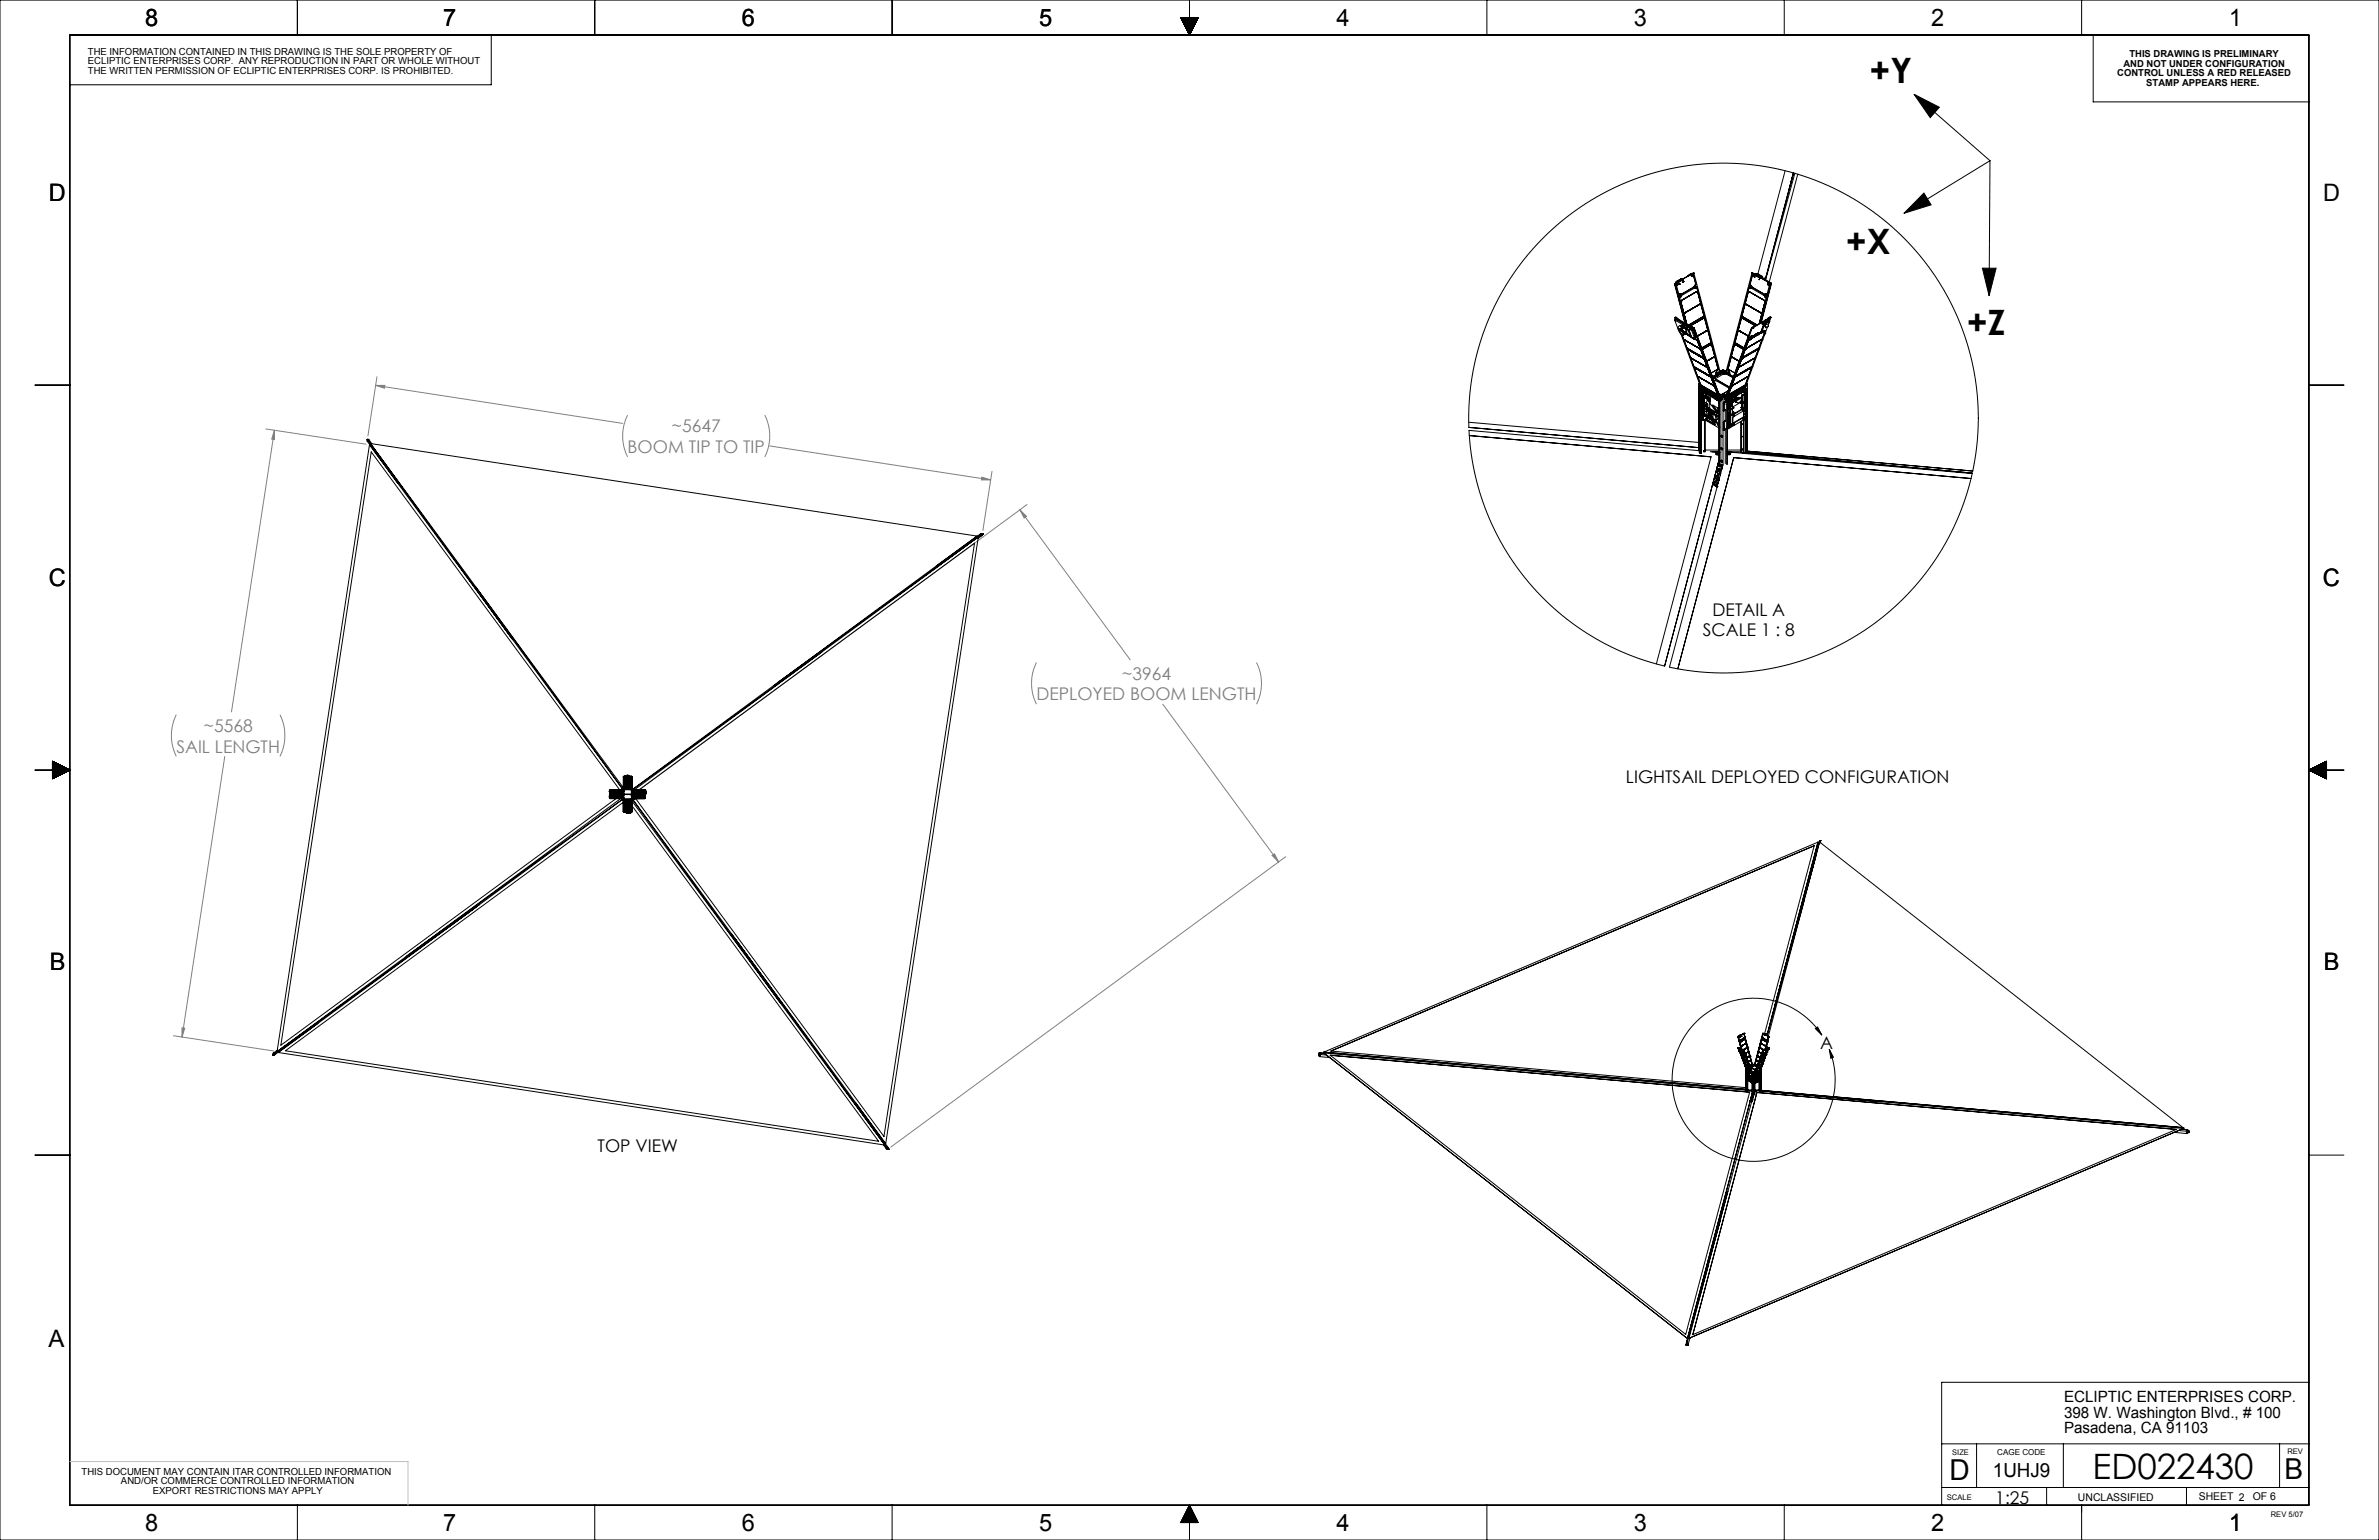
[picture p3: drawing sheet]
<svg xmlns="http://www.w3.org/2000/svg" width="864mm" height="559mm" viewBox="0 0 864 559" stroke-linecap="round" stroke-linejoin="round" font-family="sans-serif">
<defs><g id="words">
<g font-size="12.7">
<text x="678.7" y="30.2">+Y</text>
<text x="670.1" y="92.2">+X</text>
<text x="713.9" y="121.7">+Z</text>
<text x="759.6" y="536.8">ED022430</text>
</g>
<g font-size="10.5">
<text x="707.7" y="537.1">D</text>
<text x="829.3" y="536.6">B</text>
</g>
<g font-size="8.7">
<text x="52.7" y="9.4">8</text>
<text x="160.9" y="9.4">7</text>
<text x="269.2" y="9.4">6</text>
<text x="377.2" y="9.4">5</text>
<text x="485.1" y="9.4">4</text>
<text x="593.1" y="9.4">3</text>
<text x="701" y="9.4">2</text>
<text x="809.2" y="9.4">1</text>
<text x="17.8" y="72.8">D</text>
<text x="843.3" y="72.8">D</text>
<text x="17.7" y="212.5">C</text>
<text x="843.2" y="212.5">C</text>
<text x="18.1" y="351.9">B</text>
<text x="843.6" y="351.9">B</text>
<text x="17.6" y="488.8">A</text>
<text x="52.7" y="555.5">8</text>
<text x="160.9" y="555.5">7</text>
<text x="269.2" y="555.5">6</text>
<text x="377.2" y="555.5">5</text>
<text x="485.1" y="555.5">4</text>
<text x="593.1" y="555.5">3</text>
<text x="701" y="555.5">2</text>
<text x="809.2" y="555.5">1</text>
</g>
<text font-size="7.1" x="723.4" y="536">1UHJ9</text>
<g font-size="6.3" fill="#808080">
<text x="243.8" y="156.8">~5647</text>
<text x="227.8" y="164.4">BOOM TIP TO TIP</text>
<text x="407.2" y="246.6">~3964</text>
<text x="376.3" y="254.1">DEPLOYED BOOM LENGTH</text>
<text x="73.9" y="265.5">~5568</text>
<text x="64" y="273.1">SAIL LENGTH</text>
</g>
<g font-size="6.3">
<text x="621.7" y="223.5">DETAIL A</text>
<text x="618.2" y="230.9">SCALE 1 : 8</text>
<text x="590.2" y="284.2">LIGHTSAIL DEPLOYED CONFIGURATION</text>
<text x="660.8" y="380.6">A</text>
<text x="216.9" y="418">TOP VIEW</text>
<text x="724.3" y="545.8">1:25</text>
</g>
<g font-size="5.6">
<text x="749.3" y="508.8">ECLIPTIC ENTERPRISES CORP.</text>
<text x="749.3" y="514.5">398 W. Washington Blvd., # 100</text>
<text x="749.3" y="520.1">Pasadena, CA 91103</text>
</g>
<g font-size="3.9">
<text x="754.3" y="544.6">UNCLASSIFIED</text>
<text x="798.2" y="544.5">SHEET 2</text>
<text x="817.8" y="544.4">OF 6</text>
</g>
<g font-size="3.5">
<text x="31.9" y="19.9">THE INFORMATION CONTAINED IN THIS DRAWING IS THE SOLE PROPERTY OF</text>
<text x="31.9" y="23.4">ECLIPTIC ENTERPRISES CORP. ANY REPRODUCTION IN PART OR WHOLE WITHOUT</text>
<text x="773" y="20.7">THIS DRAWING IS PRELIMINARY</text>
<text x="31.9" y="26.9">THE WRITTEN PERMISSION OF ECLIPTIC ENTERPRISES CORP. IS PROHIBITED.</text>
<text x="768.6" y="27.7">CONTROL UNLESS A RED RELEASED</text>
<text x="770.8" y="24.2">AND NOT UNDER CONFIGURATION</text>
<text x="779.1" y="31.3">STAMP APPEARS HERE.</text>
<text x="29.6" y="535.1">THIS DOCUMENT MAY CONTAIN ITAR CONTROLLED INFORMATION</text>
<text x="43.9" y="538.6">AND/OR COMMERCE CONTROLLED INFORMATION</text>
<text x="55.5" y="542.2">EXPORT RESTRICTIONS MAY APPLY</text>
</g>
<text font-size="3" x="725" y="528.1">CAGE CODE</text>
<g font-size="2.8">
<text x="708.7" y="527.9">SIZE</text>
<text x="830.3" y="527.7">REV</text>
<text x="706.8" y="544.3">SCALE</text>
<text x="824.3" y="550.5">REV 5/07</text>
</g>
</g></defs>
<g fill="none" stroke="#000" stroke-width=".36">
<path d="M0 0h863.6v558.8h-863.6zM25.4 12.7h812.8v533.4h-812.8zM108 0v12.7M178.3 12.7v18.1h-152.9M215.9 0v12.7M323.8 0v12.7M428.6 6.4h6.3M428.6 6.4l3.2 6.3M428.7 6.4l4.2 4.1M428.7 6.6l4.1 4.1M428.8 6.4l4.1 4M428.9 7l3.9 3.8"/>
<path d="M429 6.4l4 3.9M429.1 7.3l3.6 3.6M429.2 6.4l3.8 3.8M429.3 7.7l3.3 3.3M429.4 6.4l3.7 3.7M429.4 8l3.2 3.1M429.6 6.4l3.6 3.5M429.6 8.4l2.9 2.9M429.8 6.4l3.4 3.4M429.8 8.7l2.6 2.7M429.9 6.4l3.4 3.3M430 9.1l2.4 2.4"/>
<path d="M430.1 6.4l3.3 3.2M430.2 9.5l2.1 2.1M430.3 6.4l3.1 3.1M430.4 9.8l1.9 1.9M430.5 6.4l3 2.9M430.5 10.2l1.7 1.7M430.6 6.4l2.9 2.8M430.7 10.5l1.5 1.5M430.8 6.4l2.8 2.7M430.9 10.9l1.2 1.2M431 6.4l2.6 2.6M431.1 11.3l.9 .9"/>
<path d="M431.2 6.4l2.5 2.5M431.2 11.6l.8 .7M431.4 6.4l2.3 2.3M431.4 12l.5 .5M431.6 6.4l2.2 2.2M431.6 12.3l.2 .3M431.7 6.4l2.2 2.1M431.8 0v12.7M431.9 6.4l2.1 2M432.1 6.4l1.9 1.9M432.3 6.4l1.8 1.8M432.4 6.4l1.7 1.6"/>
<path d="M432.6 6.4l1.6 1.5M432.8 6.4l1.4 1.4M433 6.4l1.3 1.3M433.1 6.4l1.2 1.2M433.4 6.4l1 1M433.5 6.4l1 .9M433.7 6.4l.9 .8M433.9 6.4l.7 .7M434.1 6.4l.6 .6M434.2 6.4l.5 .4M434.4 6.4l.4 .3M434.6 6.4l.2 .2"/>
<path d="M434.8 6.4l.1 .1M434.9 6.4h.1M434.9 6.4l-3.1 6.3M539.7 0v12.7M647.7 0v12.7M755.7 0v12.7M759.8 12.7v24.3h78.4M694.8 34.2l9.2 4.7-3.3 3.8zM694.8 34.2l27.6 24.1M722.4 58.3l-.3 49M722.4 58.3l-31.2 19.1M698.4 70.1l2.6 4.2-9.8 3.1z"/>
<path d="M719.6 97.3h5l-2.5 10zM12.7 139.7h12.7M838.2 139.7h12.7M12.7 279.4h12.7M19 276.3h.1M19.1 276.2l6.3 3.2M19.1 276.2v6.4l6.3-3.2M19.2 276.3l-.2 .1M19.3 276.4l-.3 .2M19.4 276.4l-.4 .4M19.5 276.5l-.5 .5M19.6 276.5l-.6 .6"/>
<path d="M19.8 276.6l-.8 .7M19.9 276.6l-.9 .9M20 276.7l-1 1M20.1 276.8l-1.1 1M20.2 276.9l-1.2 1.2M20.4 276.9l-1.4 1.3M20.5 277l-1.5 1.4M20.6 277l-1.6 1.6M20.7 277.1l-1.7 1.7M20.8 277.1l-1.8 1.8M21 277.2l-2 1.9M21.1 277.2l-2.1 2.1"/>
<path d="M21.2 277.3l-2.2 2.2M21.3 277.4l-2.3 2.2M21.4 277.4l-2.4 2.4M21.6 277.5l-2.6 2.5M21.7 277.6l-2.7 2.6M21.8 277.6l-2.8 2.8M21.9 277.7l-2.9 2.9M22 277.7l-3 3M22.2 277.8l-3.2 3.1M22.3 277.8l-3.3 3.3M22.4 277.9l-3.4 3.4M22.5 278l-3.5 3.4"/>
<path d="M22.6 278l-3.6 3.6M22.8 278.1l-3.8 3.7M22.9 278.2l-3.9 3.8M23 278.2l-4 4M23.1 278.3l-4.1 4.1M23.2 278.3l-4.2 4.2M23.4 278.4l-4.1 4.1M23.5 278.4l-3.9 3.9M23.6 278.5l-3.6 3.6M23.7 278.6l-3.3 3.3M23.8 278.6l-3.1 3.2M24 278.7l-2.9 2.9"/>
<path d="M24.1 278.8l-2.7 2.6M24.2 278.8l-2.4 2.4M24.3 278.9l-2.1 2.1M24.4 278.9l-1.9 1.9M24.6 279l-1.7 1.7M24.7 279l-1.5 1.5M24.8 279.1l-1.2 1.2M24.9 279.2l-.9 .9M25 279.2l-.7 .8M25.2 279.3l-.5 .5M25.3 279.4l-.3 .2M838.2 279.4l6.4 3.2"/>
<path d="M838.2 279.4h12.7M838.6 279.2l-.3 .3M838.9 279l-.5 .5M839.3 278.9l-.7 .7M839.6 278.7l-.9 .9M840 278.5l-1.2 1.2M840.4 278.3l-1.5 1.5M840.7 278.2l-1.7 1.6M841.1 278l-1.9 1.9M841.4 277.8l-2.1 2.2M841.8 277.6l-2.4 2.4M842.2 277.4l-2.7 2.7"/>
<path d="M842.5 277.2l-2.9 2.9M842.9 277.1l-3.1 3.1M843.2 276.9l-3.3 3.3M843.6 276.7l-3.6 3.6M843.9 276.5l-3.8 3.9M844.3 276.4l-4.1 4M844.6 279.9l-1.9 1.8M844.6 279.7l-2 1.9M844.6 279.5l-2.1 2.1M844.6 279.4l-2.2 2.1M844.6 279.2l-2.3 2.2M844.6 279l-2.4 2.4"/>
<path d="M844.6 278.8l-2.6 2.5M844.6 278.6l-2.7 2.7M844.6 278.4l-2.8 2.8M844.6 278.3l-2.9 2.9M844.6 278.1l-3 3M844.6 277.9l-3.2 3.1M844.6 277.7l-3.3 3.3M844.6 277.6l-3.4 3.3M844.6 277.4l-3.5 3.4M844.6 277.2l-3.6 3.6M844.6 277l-3.8 3.7M844.6 276.8l-3.9 3.9"/>
<path d="M844.6 276.6l-4 4M844.6 276.5l-4.1 4.1M844.6 276.3l-4.2 4.2M844.6 276.2v6.4M844.6 276.2l-6.4 3.2M844.5 282.6h.1M844.6 282l-.4 .4M844.6 281.9l-.5 .5M844.6 281.7l-.7 .6M844.6 281.5l-.8 .7M844.6 281.3l-.9 .9M844.6 281.2l-1 .9"/>
<path d="M844.6 281l-1.1 1M844.6 280.8l-1.3 1.2M844.6 280.6l-1.4 1.3M844.6 280.4l-1.5 1.5M844.6 280.2l-1.6 1.6M844.6 280.1l-1.7 1.7M844.6 282.4l-.2 .1M844.6 282.2l-.3 .3M659 373.2l.8-.6 1.6 3zM661.4 375.6a29.6 29.6 0 0 0-50.3 1.4 29.6 29.6 0 0 0 23.5 44.4 29.6 29.6 0 0 0 29.4-40.7M664 380.7l1.6 2.9-1 .4zM12.7 419.1h12.7"/>
<path d="M838.2 419.1h12.7M838.2 501.6h-133.4v44.5M704.8 539.7h133.4M704.8 523.9h133.4M717.5 523.9v15.8M742.9 539.7v6.4M749 523.9v15.8M793.7 539.7v6.4M827.5 523.9v15.8M108 546.1v12.7M215.9 546.1v12.7M323.8 546.1v12.7"/>
<path d="M428.6 552.4v.1M428.7 552.3l.1 .2M428.7 552.2l.3 .3M428.8 552.1l.4 .4M428.8 552l.5 .5M428.9 551.9l.6 .6M429 551.7l.7 .8M429 551.6l.9 .9M429.1 551.5l.9 1M429.2 551.4l1 1.1M429.2 551.3l1.2 1.2M429.3 551.1l1.3 1.4"/>
<path d="M429.3 551l1.5 1.5M429.4 550.9l1.6 1.6M429.4 550.8l1.7 1.7M429.5 550.7l1.8 1.8M429.6 550.5l1.9 2M429.6 550.4l2.1 2.1M429.7 550.3l2.1 2.2M429.8 550.2l2.2 2.3M429.8 550.1l2.4 2.4M429.9 549.9l2.5 2.6M429.9 549.8l2.7 2.7M430 549.7l2.8 2.8"/>
<path d="M430 549.6l2.9 2.9M430.1 549.5l3 3M430.2 549.3l3.1 3.2M430.2 549.2l3.3 3.3M430.3 549.1l3.3 3.4M430.4 549l3.4 3.5M430.4 548.9l3.6 3.6M430.5 548.7l3.7 3.8M430.5 548.6l3.9 3.9M430.6 548.5l4 4M430.6 548.4l4.1 4.1M430.7 548.3l4.2 4.2"/>
<path d="M430.8 548.1l4 4.1M430.8 548l3.9 3.9M430.9 547.9l3.6 3.6M431 547.8l3.3 3.3M431 547.7l3.1 3.1M431.1 547.5l2.9 2.9M431.1 547.4l2.7 2.7M431.2 547.3l2.4 2.4M431.2 547.2l2.2 2.1M431.3 547.1l1.9 1.9M431.4 546.9l1.6 1.7M431.4 546.8l1.5 1.5"/>
<path d="M431.5 546.7l1.2 1.2M431.6 546.6l.9 .9M431.6 546.5l.7 .7M431.7 546.3l.5 .5M431.7 546.2l.3 .3M431.8 546.1v12.7M431.8 546.1l3.2 6.4h-6.4zM539.7 546.1v12.7M647.7 546.1v12.7M755.7 546.1v12.7"/>
</g>
<g fill="none" stroke="#808080" stroke-width=".36">
<path d="M136.3 139.8h3.4l-.1 1.1zM136.3 139.8l89.7 13.8M136.8 136.7l-3.2 21.5M96.5 155.6l36.4 5.6M99.6 156.1v3.4l-1-.2zM99.6 156.1l-15.6 102.2M227.8 150.6a16.8 16.8 0 0 0 0 15.2M277.6 150.6a16.8 16.8 0 0 1 0 15.2M279.4 161.8l80.2 12.3M356.4 173.1l3.2 1h-3.3zM360.1 171l-3.3 21.5M370.2 185l2.4 2.4-.8 .6z"/>
<path d="M370.2 185l40.1 54.4M372.8 183.1l-142.1 104.4M64 259.3a17.1 17.1 0 0 0 0 15.2M101.6 259.3a17.1 17.1 0 0 1 0 15.2M376.2 240.4a17.1 17.1 0 0 0 0 15.1M422.1 255.5l42 57.3M456.1 240.4a16.8 16.8 0 0 1 0 15.1M81.6 274.5l-15.5 101.8M461.8 310.4l.8-.6 1.5 3zM466.7 310.9l-143.3 105.3M62.9 375.8l36.4 5.6M66.1 373l1 .1-1 3.2z"/>
</g>
<path d="M25.4 530.3h122.7v15.8" fill="none" stroke="#c0c0c0" stroke-width=".36"/>
<g fill="#000">
<path d="M698.4 70.1l2.6 4.2-9.8 3.1zM694.8 34.2l9.2 4.7-3.3 3.8zM719.6 97.3h5l-2.5 10z"/>
<path d="M659 373.2l.8-.6 1.6 3zM664 380.7l1.6 2.9-1 .4z"/>
</g>
<path d="M136.3 139.8h3.4l-.1 1.1zM356.4 173.1l3.2 1h-3.3zM66.1 373l1 .1-1 3.2zM99.6 156.1v3.4l-1-.2zM461.8 310.4l.8-.6 1.5 3zM370.2 185l2.4 2.4-.8 .6z" fill="#808080"/>
<g fill="none" stroke="#000" stroke-width=".36">
<path d="M648 61.9l-9.9 37.5M651 62.8l-10.2 38.7M651.1 62.8l-1.1 3.8M651.1 62.8l-1.7 6.3M651.5 62.9l-10.6 38.6M652.6 63.2l-10.3 39.1M613.8 99.5l-.6 .1-.5 .6M613.9 99.9h.1M613.9 99.9l.1 .3M614 99.9l.1 .3M614.1 99.4l-.2 .5M614.1 99.4l.1 .1"/>
<path d="M614.2 99.5l-.2 .4M614.3 99.7l-.1 .2M614.3 99.9h.1M614.3 99.7v.2zM614.4 99.5l.1 .3-.2 .3M614.8 99.1h.1M614.9 99.1h.1M614.9 99l-3.9 2.2M614.9 99v.1M614.9 99l-4 2.2M614.9 99.1l-.7 .4M614.9 99.1l9.4 35.6"/>
<path d="M636 99.1l-9.4 35.6M636 99.1h.1M636 99v.1M636 99l.9 .6M636 99l.9 .5M636 99.1l.7 .4M636.1 99.1h.1M636.1 99.1l.7 .4M636.4 99.8v.1M636.4 99.9h.1M636.4 99.8l.1 .1M636.4 99.8h.1"/>
<path d="M636.5 99.8h-.1M636.5 99.9h.1M636.5 99.8h.1M636.5 99.8v.1M636.7 99.5l.1 .4M636.7 99.3l.6 .1M636.7 99.5h.1M636.8 99.5l.1 .1M636.8 99.9h.1M636.8 99.9v.3M636.9 99.6h.1M636.9 99.5l1.8 1.2"/>
<path d="M636.9 99.5l1.8 1M636.9 99.8l2.1 1.2 .1-.2M636.9 99.9v.3M637 99.7l-.1 .2M637 99.7h.1M637 99.7l2 1.2M637.3 99.6l.8 .4M637.3 99.6l.4 .1M637.3 99.4h.1M637.3 99.4v.1M637.3 99.5l.1 .1M637.3 99.4l.1 .2"/>
<path d="M637.4 99.6h.1M637.4 99.4l-.5 .1M637.4 99.5l-.1 .1M637.4 99.5l.3 .2M637.4 99.6l.2 .1M637.5 99.6h.1M637.5 99.3l.2 .1zM637.5 99.3l-.2 .1M637.5 99.4h.1M637.6 99.7h.1M637.6 99.4h.1M637.6 99.7l.5 .4"/>
<path d="M637.6 99.6l.2 .1M637.6 99.3h.4l1.8 1M637.7 99.4l.1 .2M637.7 99.4h-.1M637.7 99.4h.1M637.7 99.7h.1M637.8 99.7h.1M637.8 99.7l-.3 .1M637.8 99.6h-.2M637.8 99.6h-.1M637.8 99.6h.1M638.1 99.7h-.5"/>
<path d="M638.1 99.7h.1M638.1 99.7l.5 .2M638.4 99.7h.1M638.5 99.8h.1M638.6 99.9l-.5 .1M638.6 99.9l-.5 .2M638.7 99.9h.1M607.8 103l3.8 14.2M607.8 103h.2M607.9 116.1l3.6 2.1M607.9 116.1l.5-.5 3.6 2.1M607.9 116.1l1.3 3.4 .5 .3"/>
<path d="M607.9 115.3l.3 .5M607.9 115.3l3.9 2.2M607.9 115.3l.2-.2 3.8 2.3M608 103l3.8 14.3M608 102.9l.1 .1M608 102.9h.2M608.1 116.3l.2 .3zM608.1 103l3.8 14.4M608.2 102.9l-.1 .1M608.3 115.1h.1M608.3 115.1l-.1 .1M608.3 115.7l3.6 2.1"/>
<path d="M608.3 115.1l.7 .4M608.4 102.3l.5 .1M608.4 102.3l.2 .3M608.5 102.6h.1M608.7 102.2h.1M608.7 102.9l-.1 .2M608.7 102.2h.2M608.7 102.2l-.3 .1M608.8 102.1l-.1 .1M608.8 102.9l-.1 .3zM608.9 102h.1M608.8 102.6l-.8 .3"/>
<path d="M608.8 102.1h.1M608.8 102.6l.4 .6-.6 .6 1 3M608.8 102.8v.5M608.8 102.5l-.8 .5M608.8 102.5h.1M608.8 102.6l-.6 .3M608.8 102.5l-1 .5M608.9 102.1h.1M608.9 102.5l-.1 .1M608.9 102.2h.1M608.9 102.2v.1M608.9 102l.1 .1"/>
<path d="M608.9 102.4l-.1 .2M609 115.5l.2 .3M609 102.3h.1M609 115.5l-.1 .1M609 102.1h.1M609 102.2v.1M609 102.1h.2M609.1 102.1h.1M609.2 102.1h.1M609.2 119.3l.3 .2zM609.2 101.8l-.3 .2M609.2 101.8l.4 .1"/>
<path d="M609.2 101.8v.1M609.2 102l-.2 .1M609.2 102h.2M609.2 102.1l-.2 .1M609.2 102.1l.1 .1M609.3 102.9h.2l-.2 .1 .1 .3zM609.3 102h.1M609.4 103v.1M609.4 103.1h.1M609.4 103h.1M609.4 103.1v.1M609.4 119.6l.1 .3"/>
<path d="M609.4 103.2h.1M609.5 102l-.4 .1M609.5 102l-.6 .2M609.5 102h.1M609.5 103.2l-.1 .1M609.5 106.8h.1M609.5 103h.1M609.5 103.2h-.1M609.5 103.1v.1M609.5 103.1h.1M609.5 102l-.5 .3M609.5 119.9h.1"/>
<path d="M609.5 103v.1M609.5 103.1h-.1M609.6 119.9a1.44 1.44 0 0 1 1.9 1.2l-.3 .4M609.6 119.9a1.68 1.68 0 0 1 1.5 1.6l-1.1-.7zM609.6 119.9a1.69 1.69 0 0 1 1.5 1.7l-1.2-.8zM609.6 119.5l1.3 .4M609.6 101.9h-.4M609.7 119.7a1.65 1.65 0 0 1 1.8 1.7h-.2M609.7 119.7a1.47 1.47 0 0 1 1.7 1.7M609.7 106.7h.1M609.7 106.7l-.2 .1M609.8 119.7h.1"/>
<path d="M609.8 119.7a1.75 1.75 0 0 1 1.6 1.6M609.8 107.2v.2M609.8 106.7l-.2 .1M609.8 118.2l.5 .2M609.8 106.7h.2M609.8 107.4h.1M609.9 119.5l1 .4M609.9 107.1v.3M609.9 107.1l-.1 .3M609.9 119.5l-.1 .1M610 107l-.1 .6M610 106.7h-.2"/>
<path d="M610 106.7l.2 .1M610 101.4l-.2 .1M610.2 101.2h.1M610.1 101.3l-.1 .1M610.1 101.3h.1M610.1 101.6l-.5 .3M610.1 101.6l.1 .1M610.1 101.6l-.9 .2M610.2 109.5h.1M610.2 109.5l1.1 4.2M610.2 101.3h.1M610.2 106.8h.1"/>
<path d="M610.2 101.2l.2 .1M610.3 101.2h.7M610.3 106.8h-.1M610.3 118.4l.4 .3M610.3 109h.1M610.3 118.4l.3 .3zM610.3 118.4l.4 .2M610.3 109l-.1 .5M610.4 101.3h.1M610.4 101.3l-.4 .1M610.4 119.6l1.1 1M610.5 118.1h.2"/>
<path d="M610.5 118.1h.1M610.5 118.1v.1M610.5 118.7l.2 .2-.6 .6M610.5 118.2l-.2 .2M610.6 118.1h-.1M610.6 118.1l-.1 .1M610.6 118.1h.1M610.6 118.1l.1 .1M610.7 118.1l.2 .2M610.7 118.2l.1 .1M610.7 118.6v.1M610.7 118.6h.1"/>
<path d="M610.8 118.3v.1M610.8 118.3h.1M610.8 118.4l-.1 .1M610.8 118.2l.1 .2M610.8 118.4h.1M610.8 118.5h.2M610.9 118.5h.1M610.9 119.9l.6 .9 .1 .5M610.9 119.1l-.1-.2a1.27 1.27 0 0 1 1.3 1.4l-.1-.1M610.9 118.5l-.2 .2M610.9 101.2h.1M610.9 118.8v.3"/>
<path d="M610.9 102.3h.1M610.9 117.8l-.2 .3M610.9 117.8l.3 .2M610.9 118.3l.1 .2M610.9 117.8l-.4 .3M610.9 118.4v.1M611 102.1v.1M611 102.2h.1M611 101.2l-2.1 1.2M611 101.2v.2M611 102l-.1 .3M611 102.1h.1"/>
<path d="M611 119l-.6 .6M611 101.4l-1.9 1.2 2-1.2M611 101.2l.1 .2M611 101.4h.1M611 119h.1M611 119l.9 .5 .2 .6M611.1 118.8l-.1 .2M611.2 118l-.2 .5M611.2 118l-.3 .3M611.2 118.6l1.8 1M611.2 118.6l1.8 1.1M611.3 113.7h.1"/>
<path d="M611.4 114.1h.1M611.4 114.1l.8 3.4M611.4 114.1l.9 3.4M611.5 113.6h.1M611.5 118.5v.1M611.5 113.6l-.1 .5M611.8 117.5h.2M611.8 117.9l.5 .1-.3 .2zM611.8 118.1h.1M611.9 119.1l.7 .5M611.9 117.9h.1M611.9 117.9l.1 .1"/>
<path d="M611.9 117.4l-.1 .1M611.9 117.4l.1 .1M612 117.9h-.1M612 117.9h.1M612 117.9v.1M612 117.5l.1 .1M612.1 117.9h.1M612.1 118h.1M612.1 118h-.1M612.1 117.9h-.1M612.1 118.6h.1M612.1 117.9v.1"/>
<path d="M612.2 117.5l.6 .3M612.2 117.5l-1 1.1M612.3 118.7h.1M612.3 117.9l-.5 .2M612.3 117.9h.1M612.4 118.4h.1M612.4 118.3l.5 .3M612.4 118.3h.1M612.5 118.8h.1M612.5 119.4l.1 .2M612.6 118.6h.1M612.6 119.6l1 2.5"/>
<path d="M612.6 118.9h.1M612.7 100.2h.1M612.7 118.6h.1M612.9 117.8l.5 .3M612.9 117.8l-.5 .5M612.9 118.5l.1 .1M612.9 118.6h.1M613 118.6h.1M613 118.5v.1M613 119.6v.1M613.1 119.7l.9 2.6M613.1 118.5h.1"/>
<path d="M613.2 118.9h.1M613.2 118.5l.2 .1M613.2 118.5h.1M613.2 118.5l.1 .1M613.3 118.7h.1M613.3 118.7l.1 .1M613.3 118.4l.1 .2M613.3 118.4l-.1 .1M613.3 118.4h.1M613.3 118.7v.1M613.3 118.4l.3 .1M613.3 118.4l.3 .2"/>
<path d="M613.3 118.7h.2M613.4 118.7h-.1M613.4 118.7h.1M613.4 118.1l-.5 .4M613.4 118.1l-.4 .5M613.4 118.1l.7 .4M613.4 118.6l.1 .1M613.4 118.6l-.1 .1M613.4 118.3l-.1 .1M613.4 118.3l.2 .1M613.4 118.6v.1M613.4 118.3l.3 .1"/>
<path d="M613.4 118.7v.1M613.5 119.3l.5 .3M613.5 118.6h.1M613.6 118.6l-.4 .3 .5-.2M613.6 118.5h.1M613.6 118.6l.1 .1M613.6 118.5v.1M613.6 118.4h.1M613.6 118.4v.1M613.7 118.7h.1M613.7 118.7l-.2 .3-.3-.1M613.7 119.6l.2 .2z"/>
<path d="M613.7 118.4l-.1 .1M613.7 118.4l-.1 .2M613.8 118.9l.5 .3 1.3 3.4M614 119.6l1.2 3.4M614 118.7v.1M614 118.7l.9 .6M614 100.2l.2 .1M614 100.2h.1M614.1 118.5v.1M614.1 118.5l-1.1 1.1M614.1 118.6l.9 .5 9.3 24.8M614.1 118.6l-.1 .1"/>
<path d="M614.2 118.6h.1M614.2 118.6h-.1M614.2 100.3h.1M614.3 118.6l.7 .4M614.5 119.1l-.5-.3-1 .9M614.5 119.1l1.2 3.4-.5 .5M614.5 119.1l-.5 .5M614.7 100.1l.2 .1M614.7 100.1l-.3 .2-.3-.1M614.8 100.1v.1M614.8 100.2h.1M614.8 100.2l.8 3"/>
<path d="M614.9 119.3l9.2 24.7M614.9 100.2l.8 3M615 119v.1M615 104.1l-4.7 2.7M615 104v.1M615 119.1l-.1 .2M615 119.1l9.3 24.7M615 104h.1M615.1 104l-.1 .1M615.1 103.7h.1M615.1 103.7l-.1 .3M615.2 104.6h.1"/>
<path d="M615.2 104.5v.1M615.2 104.6l.2 .1M615.2 103.7l-.1 .3M615.2 103.5l-.1 .2M615.2 103.5h.2M615.3 104.6l-4.8 2.6-.7 .9 2.4 9.4M615.3 104.6l.2 .1M615.4 103.5l-.2 .2M615.4 104.7h.1M615.5 103.9v.3l-.1-.2M615.5 103.9h.1M615.5 103.4h.1"/>
<path d="M615.5 103.4l-.3 .1M615.5 103.8l.2 .3-.3 .3M615.6 103.2l-.1 .2M615.6 103.2h.1M615.6 103.4l-.2 .1M615.7 103.2l-.1 .2M615.9 104.5l.2 .1M615.9 104.5l-.4 .2M615.9 105.8l.4 .2 1.1 4.1-6.1 3.6M615.9 105.8l-5.6 3.2M615.9 104.5l.1 .1M616 104.6h.1"/>
<path d="M616 104.6l2.7 10.1M616.1 104.6l2.6 10.1M617.1 110.4h.1M617.1 110.4l.4 .2 1.1 4.1-5.5 3.2M617.1 110.4l-5.6 3.2M618.4 114.9l.1 .4M618.5 115.4h.1M618.5 114.9h-.1M618.5 115.4l.3 .2 1.1 4.1-3.8 2.3M618.5 115.4l-4.9 2.9M618.5 115.3h.1M618.5 114.9l.1 .4"/>
<path d="M618.5 114.9h.1M618.5 115.3l.4 .2M618.6 115.3h.1M618.6 115.3l.3 .2M618.6 114.7l.1 .1M618.6 114.7l-.1 .2M618.7 114.7h-.1M618.7 114.7h.1M618.7 114.7v.1M618.7 114.8l-.2 .1M618.9 115.5h.1M618.9 115.5l2.3 8.7"/>
<path d="M619 115.5l2.3 8.7M619.7 120h.1M619.7 120l-3.6 2M619.7 120l.3 .2 1.1 4.1-3.4 2M631.9 115.5v.1M631.9 115.6l-2.3 8.7M632 115.5l-2.3 8.8M632 115.5h.1M632 115.5h-.1M632.1 114.7l.1 .1M632.1 114.7h.1M632.2 114.8l.2 .1"/>
<path d="M632.2 114.8h.1M632.2 114.7l.1 .1M632.4 115.3h.1M632.3 114.8l.2 .1M632.4 114.9v.1M632.4 115l-.1 .3M632.4 115.3l-.5 .3M632.5 115.4h.1M632.5 114.9h.1M632.5 115.4l-.4 .2-1.1 4.2 3.7 2.1M632.5 115.4l4.8 2.8M632.5 114.9h-.1"/>
<path d="M632.5 114.9l-.1 .1M632.5 114.9l-.1 .4M633.8 110.4l-.4 .2-1.1 4.1 5.5 3.2M633.8 110.4l5.5 3.2M634.8 104.6l.6 .1M634.8 104.6h.1M634.8 104.6l-2.7 10.1M634.9 104.6l-2.7 10.1M634.9 104.5v.1M635 105.8l-.4 .2-1.1 4.2 6.1 3.5M635 105.8l5.5 3.2M635 105.8h.1"/>
<path d="M635.2 103.2l.1 .2M635.2 103.2h.1M635.3 104v.1M635.3 104.1l.1 .1M635.3 103.4l.2 .1M635.3 103.4h.1M635.3 104h.1M635.3 103.2l.1 .2M635.4 103.8v.6M635.4 104.2h.1M635.4 104v.1M635.4 104h-.1"/>
<path d="M635.4 104.1h.1M635.4 104.7h.1M635.4 104.1h-.1M635.4 103.8h.1M635.4 103.4l.2 .1M635.4 103.8l-.2 .3 .3 .3M635.4 104.1v.1M635.5 104.4h.1M635.5 104.7h-.1M635.5 103.5l.2 .2M635.6 104.6l4.8 2.6 .7 .9-2.4 9.3M635.6 103.5l.1 .2"/>
<path d="M635.6 104.6l-.2 .1M635.6 103.5h-.1M635.7 103.7l.1 .3M635.7 104.6h.1M635.7 104.6h-.1M635.7 104.6l-.3 .1M635.7 103.7h.1M635.8 104l.1 .2M635.8 118.9l.2 .2M635.8 118.9l-9.2 24.9-.4 .2M635.8 104l.2 .1M635.8 104h.1"/>
<path d="M635.9 118.9h-.1M635.9 104.2l4.6 2.6M636 100.2l-.8 3M636 104.1l-.1 .1M636 104.1l4.6 2.7M636 100.2h.1M636 119.1l-9.4 25.5M636.1 100.2h.1M636.1 100.2l-.8 3M636.5 119.1l.2-.1zM636.6 118.5h.2M636.6 118.5l-.7 .4"/>
<path d="M636.6 100.1l-.3-.2 .1-.3 .2 .5M636.6 100.1h.1M636.8 100.2h-.8M636.9 100.2l-.3 .2M636.9 100.2h-.1M637 100.4v.2zM637.1 100.4v.1M638.1 100v.1M638.5 101.3l.1 .2zM638.6 100h.1M638.6 101.4h.1M638.7 100.2l.5 .1"/>
<path d="M638.7 100.2l.5 .2M638.7 100.5v.2M638.9 100h.1M638.8 100.1l.3 .1zM638.8 100.7l.3 .1M638.9 100.1l-.2 .1M638.9 100.2h.1M639 100.6l.2 .2M639 100.2h.1M639.1 100.2l.1 .1M639.1 100.2h-.1M639.1 100.8l3.8 2.2"/>
<path d="M639.1 100.8h.1M639.2 100.4h.1M639.2 100.8l3.8 2.2M639.3 113.6h.1M639.3 100.6l3.8 2.2M639.3 113.6l.2 .5M639.5 114.1h.1M639.5 114.1l-.9 3.3M639.6 113.7h.1M639.7 117.5v.1M639.7 117.5l.1 .2M639.7 116.8l-3.8 2.2-9.3 25.6"/>
<path d="M639.7 116.8l.1 .1M639.8 116.8l.5 .5M639.8 116.8h-.1M639.8 117.1h.1M639.8 116.9l-3.8 2.2M639.8 116.9v.2M639.8 117l.5 .5M639.8 100.3l-1.1 .4M639.8 100.3l-1.1 .2M639.9 117.1l-.2 .4M640 117.3l.3 .2M640 117.3l-.2 .4"/>
<path d="M640 117.5h.1M640 117.3h.1M640.1 101h.1M640.2 117.5l-.4 .2M640.3 117.5h.1M640.3 117.4v.1M640.3 117.5l-1.1 2.9M640.3 117.3v.2M640.3 101h-.2M640.3 101l.1 .1M640.4 116.9l.3 .2M640.4 117.4h.1"/>
<path d="M640.4 101h.1M640.4 117.4v.1M640.4 101.1h.1M640.4 101l.2 .4zM640.4 101.1l.1 .1M640.5 116.9v.1M640.5 116.9h.1M640.5 117h.1M640.5 101.2l.1 .1M640.5 106.8h.2M640.5 116.9l.1 .1M640.5 101.2h.1"/>
<path d="M640.5 109h.1M640.6 116.9h.1M640.5 109l.2 .5M640.6 106.8h.1M640.6 116.3h.1M640.6 106.8h-.1M640.6 116.3l-.8 .5M640.6 116.3l.4 .4M640.6 116.3l.4 .5M640.6 116.9v.1M640.7 117.1h.1M640.7 109.5h.1"/>
<path d="M640.7 117.3l-.1 .1M640.7 109.5l-1 4.2M640.7 117.3l-1 2.9M640.8 117.3l-.1 .1M640.8 117.3l-.4 .2M640.8 117.3h.1M640.9 107.2v.2M640.9 107.4h.1M640.9 117.1v.1M640.9 117.2l-.5 .2M640.9 117.2l-.1 .1M640.9 107.2h.1"/>
<path d="M640.9 106.7h.2M640.9 107.3v.1M640.9 106.7l-.2 .1M640.9 107l.1 .6M640.9 107.2l.1 .1M641 107h.1M641 107.3v.1M641 107.4h-.1M641 107.3h.1M641 117.1l-.1 .2M641 107l-.2 .4 .2 .2M641 107.6h.1"/>
<path d="M641 118.7l-.1 .2 .2-.1M641 106.7h.1M641 116.7v.1M641.1 116l-.5 .3M641.1 116l.4 .4M641.1 106.7l.2 .2M641.1 106.7l.3 .2M641.2 116.7h.1M641.2 116.1l.1 .1M641.3 117.5a.66 .66 0 0 0-.8 .6 .66 .66 0 0 0 .7 .7l.3-.1-.6 2M641.3 116l.2 .3M641.3 116l-.1 .1"/>
<path d="M641.3 106.9h.1M641.3 116.7h.1M641.4 116.7h.1M641.4 106.9h.1M641.4 116.2h.1M641.4 116.2l.1 .1M641.4 116.3h.1M641.5 116.7h.1M641.5 116.3h.1M641.5 116.9l.1 .1M641.5 115.9h.1M641.5 115.9l-.2 .1"/>
<path d="M641.5 115.9l.2 .2M641.5 115.9l.1 .1M641.5 116.4v.1M641.5 116.5l-.5 .2M641.5 116.5l-.5 .3M641.6 116h.1M641.6 116l-.3 .2M641.6 116.7l-.7 .6M641.6 116.1h.1M641.6 116v.1M641.6 117l.3 .2M641.6 116.7l.1 .1"/>
<path d="M641.7 116.9h.1M641.7 117h.1M641.7 116.9v.1M641.7 116.1h.1M641.7 116.9l-.1 .1M641.7 116.1l-.2 .2M641.7 116.1l.4 .2M641.7 116.8l.1 .1M641.7 116.6h.1M641.7 116.8v.1M641.7 116.6v.2M641.8 117h.1"/>
<path d="M641.8 116.9v.1M641.8 116.7h.1M641.7 116.3h.1M641.8 115.9h.1M641.8 117l-.1 .1M641.8 116.7l-.1 .1M641.8 115.6l-.7 .4M641.8 115.6l.6 .6M641.8 115.9l-.5 .2M641.8 115.9h-.3M641.8 116.9h.1M641.8 115.9l-.2 .1"/>
<path d="M641.8 115.9l.1 .1M641.8 116.1l.1 .1M641.8 116.2h.1M641.8 116.1v.1M641.9 116.7l-.2 .1M641.9 116.7h.1M641.9 116.2h.1M641.9 116.1h.1M641.9 116.1h-.1M641.9 116.1l-.1 .1M641.9 115.6h-.1M641.9 116v.2"/>
<path d="M641.9 115.5l.1 .2M641.9 115.5l-.1 .2M641.9 116.7h-.1M641.9 116l-.4 .3M641.9 116l-.5 .2M641.9 116.7l-.1 .2M641.9 116.9h.1M641.9 116.1v.1M641.9 115.4l-.3 .3M641.9 102.6h.1M641.9 116.6v.1M641.9 103l.1 .1"/>
<path d="M641.9 117.1v.1M642 116.7h-.1M642 102.6h.1M642 103h.1M642 103.1l.1 .1M642 103.1h.1M642 116.1l-.3 .1M642 116.1l-.1 .2-.2-.1M642 102.6h-.2l-.1 .7 .5 .5-.9 3.1M642 102.8l.1 .5M642 103l.1 .1M642 103v.1"/>
<path d="M642 115.7v.1M642 102.6l.7 .4M642.1 102.8h.1M642.1 116.6h.1M642.1 116.6v.1M642.1 116.6l-.1 .1M642.1 116.6l.2 .2M642.1 116.2v.1M642.1 103h-.2M642.1 116.7h.1M642.1 102.8l-.2 .3 .3 .2M642.1 116.7h-.1"/>
<path d="M642.1 103.1v.1M642.1 103v.1M642.1 115.9h.1M642.1 117l-.1 .2zM642.2 103.3h.1M642.2 116.5h.1M642.2 117.1l-.3 .9M642.2 116.6l-.1 .1M642.2 116.5l-.5 .3M642.2 116.3v.2M642.2 116.4l-.5 .2M642.2 116.3v.1"/>
<path d="M642.3 116.8l-.4 .4M642.3 116.8l-.4 .3M642.4 116.2l-2.1 1.1M642.4 116.2l-2.1 1.3M642.6 115h.1M642.6 115l-.7 .4M642.6 115l.1 .1M642.7 103h.1M642.7 103l-3.7 14.2M642.8 103l-3.7 14.1M642.9 115.1l-.9 .6M642.9 115.1l-.6 1.7"/>
<path d="M642.9 115.1l-1 .4M642.9 103l-3.7 14.1M643 103h-.1M643 103l-3.6 14M643.1 102.8h-.4M643.1 102.8l-.1 .2M609.8 120.5l-.2-.4a1.22 1.22 0 0 1 1.4 1.4l-1.2-1M610.1 121l7.4 19.6 1 .6M610.5 121.3l.7 1.8 6.1 3.5M611.3 123.4l1.1 2.9 6.1 3.5M611.3 123.4h.1M611.4 121.3h.1"/>
<path d="M611.5 123.3l-.2 .1M611.5 123.3h.1M611.6 121.3h-.1M611.6 121.2h.1M611.6 120.9l1.5 .9M612 121l.2 .1zM612 120.9h.1M612 120.9l.1 .1M612 121l.2 .1M612 120.2h.3M612.1 121h.1M612.1 121l.1 .1"/>
<path d="M612.1 120.1l-.6 .6M612.2 121.1h.1M612.2 121v.1M612.3 120.1h-.2M612.4 126.5l.2 .2zM612.4 126.5h.1M612.6 126.7h.1M612.6 126.9h.1M612.6 126.9l1.1 2.9 6.1 3.5M612.8 126.8l-.2 .1M612.8 126.8l1.5 .9M613.3 121.9l-1.7-1 2 1.1"/>
<path d="M613.3 121.8v.1M613.3 121.9l.2 .1M613.3 121.9l.3 .2M613.6 122.1h.1M613.6 122.1l.5 .3M613.6 122.1l.4 .2M613.8 130.1l1.1 2.9 6.1 3.5M613.8 130.1l.2-.1zM613.9 122.3l1 .7M614 122.3l.2 .1M614 122.3l1.2 .7M614.3 127.6l.5 .4"/>
<path d="M614.3 127.6l.4 .2M614.3 127.6l.5 .2M614.7 127.8l.1 .2M614.8 122.5l.2 .2zM614.8 127.8h-.1M614.8 127.8v.2M614.8 128l1.5 .9M614.9 122.8v.2M614.9 133.2l.3 .2zM614.9 133.2h.1M614.9 123l.9 .4M615.1 133.6l1.1 2.9 6.1 3.5"/>
<path d="M615.1 133.6h.1M615.2 133.4h-.1M615.3 133.5h.1M615.3 133.5l-.2 .1M615.3 133.5l1.5 .9M615.8 123.4h.1M615.8 123.4l.4 .4M616.2 123.8l1.1 2.8M616.2 123.8h.1M616.2 128.7l.1 .2M616.2 128.7l.5 .3M616.2 128.7l.6 .2"/>
<path d="M616.3 128.9l.4 .3M616.3 136.8l1.1 2.9 6.1 3.5M616.3 136.8h.1M616.5 136.7l-.2 .1M616.6 139.2l.4 .3M616.6 139.2v24.4M616.7 129v.2M616.8 128.9l-.1 .3M616.8 128.9l-.1 .1M616.8 134.3l.5 .4M616.8 134.3l.4 .2M616.8 134.3l.5 .1"/>
<path d="M616.8 129.2l1.5 .9M616.9 139.1l-.3 .1M617.1 126.5l.3 .4M617.2 134.5l.1 .2M617.2 139.8l-.3 .2M617.2 140l-.2 .1M617.3 134.4v.3M617.3 134.4l-.1 .1M617.3 134.7l1.5 .8M617.3 139.8l.6 .8M617.3 139.8l.3 .2M617.3 139.8l.4 .1"/>
<path d="M617.4 126.9l1.1 2.9M617.4 126.9h.1M617.7 139.9l-.1 .1M617.7 139.9l.2 .6M618.3 130.1l.4 .3M618.4 130l-.1 .1M618.4 130l.3 .4M618.5 129.8h.1M618.5 130l.2 .2zM618.5 130h.1M618.7 130.2h.1M618.7 130.4l1.1 2.9"/>
<path d="M618.7 135.4l.6 .4M618.7 135.4l.5 .2M618.7 135.4l.6 .2M619.2 135.6l.1 .2M619.3 135.6h-.1M619.3 135.6v.2M619.3 135.8l1.6 .9M619.5 133.2l.4 .4M619.6 133.2h-.1M619.8 133.3h.1M619.9 133.6h.1M619.9 133.6l1.1 2.9"/>
<path d="M620.9 136.7h.1M620.9 136.7l.3 .4M621 124.5l.1 .4M621 125h.1M621 124.5h.1M621 125l-3.1 1.8M621 125l.3 .2 1.2 4.1-3 1.7M621 136.5h.1M621 136.7h.1M621 136.7l.2 .2zM621.1 124.5h-.1M621.1 124.9h.1"/>
<path d="M621.1 124.9l.3 .2M621.2 124.9l.3 .2M621.2 124.3l.1 .1M621.2 124.3l-.2 .2M621.2 124.2v.1M621.2 124.2h.1M621.2 137.1h.1M621.2 137.1l1.1 2.9M621.3 136.9h-.1M621.3 124.4l-.2 .1M621.3 124.2v.2M621.4 125.1h.1"/>
<path d="M621.5 125.1l2.3 8.8M621.5 125.1h.1M621.5 125.1l2.4 8.8M621.8 136.9l.3 .2zM621.8 136.8l.1 .4M621.8 136.9l.2 .3zM621.8 137.2h.1M621.9 136.8l.3 .3-.4-.3M621.9 137.2h.1M621.9 137.2h-.1M621.9 136.8l.4 .3M621.9 137.2v.1"/>
<path d="M622 136.7l.3 .3M622.1 139.9l.3 .4M622.1 139.9h.1M622.1 136.6l.4 .3M622.2 138.1h.8l4.6 2.7v.5M622.2 129.6h.1M622.2 129.6l.4 .2 1.1 4.1-2.5 1.5M622.2 129.6l-2.7 1.5M622.3 136.7l.1 .2M622.3 136.5h.2M622.4 136.5l.1 .1M622.4 136.5l.3 .1"/>
<path d="M622.4 136.5l-.7 .3M622.4 136.9l-.3-.2 .3 .3M622.4 136.8l.1 .1M622.5 136.6l.1 .3-.1-.3M622.6 136.6l-.2-.2 .1 .2M622.6 136.6l.1 .2M622.6 136.6h.1M622.7 136.7v.1M622.7 137.4l5.1 3.1M622.7 136.7h.1M622.7 137.4l5.2 3.1M622.7 136.6l.1 .1"/>
<path d="M622.8 136.7v.1M622.8 136.7h.1M622.9 136h.1M622.9 136l-1.2 .7M622.9 135.4h.1M622.9 135.4l.1 .2M623 135.1l-.1 .3M623 135.1h.1M623 135.6l-.1 .4M623 136.1l.3 .2M623 136.4v.1M623 135.6h.1"/>
<path d="M623 136.1h-.1M623 135.1v.3M623 136.5l.1 .1M623 136.5h.1M623 136.4h.1M623 136.1h.1M623 135.4l.1 .2M623.1 135.6l-.2 .4M623.1 136.1l.2 .2M623.1 136.3l.1 .2M623.1 136.3l-.1 .3M623.1 136.3l-.1 .1"/>
<path d="M623.1 136.3l.1 .1M623.1 136.3v.1M623.1 136.4v.1M623.1 136.4h.1M623.1 136.5h.1M623.2 136.5l-.1 .1M623.2 136.4v.1M623.2 134.5h.1M623.2 134.5l-.2 .6M623.2 136.5h-.2M623.3 134.5l-.3 .6M623.3 134.4l-.1 .1"/>
<path d="M623.3 134.4h.1M623.3 136.3v.2zM623.3 136.3l-.4-.2v.6M623.4 135.8l.2 .1M623.4 134.4l-.1 .1M623.6 136l.2 .1M623.6 136h.1M623.6 135.5v.4M623.6 135.9v.3M623.7 134.1h.1M623.7 134.1l-.4 .3M623.8 133.9l-.1 .2"/>
<path d="M623.8 133.9h.1M623.8 134.1l-.4 .3M623.9 133.9l-.1 .2M624 135.7v.1M624.1 135.2h.6M624.1 135.2l.6 .2M624.1 135.2l-.5 .3M624.2 135.6h.1M624.2 135.6l-.6 .4M624.3 135.5l.3 .2 .1-.2M624.6 135.4l-1 .5M624.7 134.6h.1"/>
<path d="M624.7 135.4v.1M624.7 135.5h.1M624.7 134.6l.1 .1M624.7 135.4l.7 .2M624.7 135.2l.7 .4M624.7 135.2v.2M624.8 134.7h.1M624.8 134.5l-1.6 .8 .4 .2M624.9 135.5l-3.1 1.7M625 134.6l.2 .1M625 134.6h.1M625 134.6l.1 .1"/>
<path d="M625.1 134.7l.3 .3 .6-.1M625.1 134.7v.2M625.2 134.7l.6 .3M625.2 135.5h.1M625.3 134.4l.1 .1M625.3 134.4h.1M625.3 134.4l-.2 .2M625.3 134.4l-.5 .3M625.4 135.4h.1M625.4 135.6h.1M625.4 134.5l-.2 .2M625.4 134.5l.6 .4"/>
<path d="M625.5 135.4h.1M625.6 135.4h-.1M625.7 135.4l-.5 .1M625.7 135.5h.1M625.7 135.4v.1M625.7 135.4l.1 .1M625.8 135h.1M626 134.9h.1M626 134.9l-.2 .1M626.3 135.2h.6M626.3 135.4l-.8 .2M626.3 135.2l-.8 .4"/>
<path d="M626.3 135.2v.2M626.5 135.4l2.7 1.5M626.5 134.6l1.4 .8M626.7 134.5l-.7 .4M626.7 134.3l-.4 .3-.8-.5-.8 .5M626.9 135.2v.2h-.6M626.9 135.2l.7 .4M627.1 133.9l.1 .3M627.1 133.9h.1M627.2 133.9l.1 .2M627.2 134.2h.1M627.3 134.1l-.1 .1"/>
<path d="M627.3 134.1l.1 .1M627.3 134.2l.2 .2M627.3 134.2h.1M627.4 134.2l.1 .2M627.5 134.4l.2 .6M627.5 134.4h.1M627.6 135.6v.4M627.7 135v.3M627.7 135.3h.1M627.7 135v.2M627.7 135.2v.1M627.7 135h.1"/>
<path d="M627.8 136l.1 .2M627.8 135.9l-.2 .1M627.8 135.9l1.4 .8M627.9 135.4l-.3 .2M627.9 135.4l-.1 .5M628.3 136.3h.1M628.3 136.3l.9 .5M628.6 136.5v.1M628.7 129.6h.1M628.7 129.6l-.3 .2-1.1 4.1 2.4 1.5M628.7 129.6l2.6 1.5M628.9 139.9h.1"/>
<path d="M628.9 139.9l-.4 .4M629.1 137.1l-2.2-1.2h-1.5l-2.7 1.5M629.4 125.1l-2.3 8.8M629.5 125.1l-2.3 8.8M629.5 125.1h.1M629.5 125.1h-.1M629.6 124.3l.1 .1M629.6 124.3h.1M629.7 136.8l.2-.1zM629.7 136.9h.1M629.7 137.1h.1M629.7 137.1l-1.1 2.9"/>
<path d="M629.7 124.4l.1 .1M629.7 124.4h.1M629.7 124.3v.1M629.7 124.4l.3 .1M629.8 124.9h.1M629.8 124.9l-.4 .2M629.8 124.5l.1 .1M629.8 124.9l-.3 .2M629.9 136.7h.1M629.9 124.9h-.1M629.9 124.6l-.1 .3M629.9 124.6h.1"/>
<path d="M629.9 125l-.3 .2-1.1 4.2 2.9 1.6M629.9 125l3 1.8M629.9 125h.1M629.9 136.5h.1M630 124.5v.1M630 124.5h-.2M630 124.6l-.1 .3M630 136.7h.1M630 136.7l-.3 .4M630.1 136.7l-.4 .4M631 133.6l-1.1 2.9M631 133.6h.1"/>
<path d="M631.1 133.3h.1M631.3 120h.1M631.3 120l-.4 .2-1.1 4.1 3.3 1.9M631.3 120l3.4 2M631.3 133.2l-.3 .4M631.3 133.2h.1M631.7 135.7h.1M631.7 135.7l-1.7 1M631.8 135.5v.1M631.8 135.5l-.1 .2M631.8 135.7l-1.7 1M631.8 135.6v.1"/>
<path d="M632.1 130.1l.1 .1M632.2 130.4h.1M632.2 130.4l-1.1 2.9M632.2 130l.2-.1zM632.2 135.5l-.4 .2M632.3 135.3l-.1 .2M632.3 135.3l-.5 .3M632.3 135.3l-.5 .2M632.4 129.9h.1M632.5 130h.1M632.5 130l-.3 .4M633.3 139.9v.1"/>
<path d="M633.3 139.9l-.1 .3M633.3 140l-.1 .4M633.5 126.9h.1M633.5 126.9l-1.1 2.9M633.7 139.8l-.4 .1M633.7 139.8l-.6 .8M633.7 139.8l-.4 .2M633.7 134.3l.1 .1M633.7 134.3l.1 .3M633.7 134.6l-1.5 .9M633.7 134.6l-1.5 .8M633.7 139.9v.2"/>
<path d="M633.8 126.5h.1M633.8 126.5l-.3 .4M633.8 134.4v.2M634 139.1l.3 .1M634.1 139v.1M634.2 129l-1.7 1M634.2 128.8l.1 .1M634.2 128.8l.1 .2M634.3 134.2l-.6 .1M634.3 134.2l-.5 .2M634.3 134.2l-.5 .4M634.3 128.9v.1"/>
<path d="M634.3 139.2v24.4M634.3 139.2l-.4 .3M634.4 136.7l.2 .1M634.4 136.7l-5.5 3.2M634.6 136.8l-1 2.9-6.1 3.5M634.6 123.6l-1 3M634.7 128.6h.1M634.7 128.6l-.5 .2M634.8 128.6l-.5 .4M634.8 128.6l-.5 .3M634.8 123.5l-.2 .1M634.9 122.7h.1"/>
<path d="M634.9 122.7l.2 .2M634.9 122.7l-.3 .6 .3 .3M635.1 122.9l-.2 .7M635.1 122.9h.1M635.4 122.1h.1M635.6 122.2l.2 .3M635.6 122.2l-.7 .5M635.6 133.5h.1M635.6 133.5l-1.4 .8M635.6 133.5l.2 .1M635.7 122.2l-.1 .1M635.7 122.3h.1"/>
<path d="M635.8 133.3v.1M635.8 133.6h.1M635.8 133.6l-1.1 2.9-6.1 3.5M635.8 122.5l-.2 .7-.7 .4M635.8 122.5l-.7 .4M635.9 133.2l-.1 .2zM635.9 122.6l-.1 .1M635.9 122h.1M635.9 122v.2M635.9 122.2h-.2M636 133.1h.1M636 122.5h.1"/>
<path d="M636.1 122.4l-.3 .2M636.1 121.9h.1M636.1 122.3l.2 .1M636.1 121.9l-.2 .1M636.1 121.9l-.2 .3M636.2 122h.1M636.2 122h-.1M636.2 122l.2 .2M636.2 122.3l-.1 .1M636.2 127.8l-1.5 .9M636.2 122l-.5 .3M636.2 122l-.1 .4"/>
<path d="M636.2 127.6l.1 .1M636.2 127.6v.3M636.3 122.4l-.3 .1M636.3 127.7l-.1 .2M636.4 122.2l-.1 .2M636.7 127.6l-.5 .3M636.7 127.5l-.5 .1M636.7 127.5l-.4 .2M636.7 127.5v.1M636.9 130h.1M636.9 130l-5.6 3.2M636.9 130l.2 .1"/>
<path d="M637.1 130v.1M637.1 130.1l-1.1 2.9-6.1 3.5M637.3 121.6l-.1-.1-1 .5M637.3 121.6l-.9 .6M637.3 121.6l-1 .8M637.4 121.2l.1 .2M637.4 121.2v.5M637.5 121.4l-.1 .3M637.9 121.2h.1M638 121.1l-.5 .3M638 121.1l-.6 .6M638 121.1l-.6 .1"/>
<path d="M638 121.5v.1M638 120.9v.1M638 120.9l-.1 .1M638 121.5l-2.3 1.4M638 121v.2M638.1 121.1l-.1 .4M638.1 126.8h.1M638.1 126.8l-1.4 .8M638.1 126.8l.2 .1M638.1 121.1l.1 .1M638.2 121.2l-.2 .4M638.2 126.6h.1"/>
<path d="M638.2 121.5l-.2 .1M638.3 121h.1M638.3 126.9h.1M638.3 126.9l-1.1 2.9-6.1 3.5M638.3 120.9l-.3 .3M638.3 120.8l-.3 .2M638.3 120.8v.1M638.3 120.8l-.3 .1M638.4 121l-.2 .2M638.4 121l-.2 .5M638.4 126.4l-.2 .2zM638.4 121.2l.1 .1"/>
<path d="M638.5 121.3l-.3 .1M638.5 126.4h.1M638.6 120.8v.1M638.6 120.8l-.2 .4M638.6 120.9l-.1 .4M638.7 121.2l-.2 .1M638.8 120.8h-.2M638.8 120.8l-.2 .1M638.8 120.8l-.1 .4M639 120.9l-.3 .2M639.1 120.6l.1 .2M639.1 120.6v.4"/>
<path d="M639.2 120.8l-.1 .2M639.2 120.4l.1 .1M639.3 120.6h.1M639.3 120.5v.1M639.3 120.4v.1M639.3 120.5l-.2 .1M639.3 120.6v.1M639.4 123.2v.1M639.4 123.2l-5.6 3.3M639.4 123.2l.2 .1M639.4 123.3l-5.6 3.2M639.4 123.3h.2"/>
<path d="M639.6 123.3h.1M639.6 123.3l-1.1 2.9-6.1 3.6M639.7 120.2v.1M639.7 120.3v.1M639.7 120.4v.1M639.7 120.3h.5M639.7 120.2l-.4 .2M639.7 120.3l-.4 .2M639.7 120.4l-.4 .2M640.2 120.3l-1 .5M640.2 120.3l-1.1 .7M640.4 121.1l.2 .1-7.1 19.4-.8 .5"/>
<path d="M640.4 121.1h.1M640.6 120.1l-.4 .2 .4-.2M640.6 120.1h.1M640.6 120.1l.2 .1M640.7 121l.3-.1-.4 .3zM640.8 120.2l-1.1 2.8-6.1 3.6M641 120.9l-.2-.2-.3 .2M133.3 159.5l-.1 .5 11.2 15.3M133.3 159.5h.1M133.3 159.5l.3 .3M133.4 159.5h.1M133.4 159.4l-.1 .1"/>
<path d="M133.4 159.4l.5 .1 1.1 1.5M133.5 159.6h.1M133.5 159.6l.2 .3M133.5 159.7l.2 .2M133.6 159.8h.1M133.6 159.8l52.5 72.3M133.7 159.9h.1M133.9 159.8v.1M533.2 153.2l83.4 7.3M533.4 158l87.7 7.8-19.8 75.1M616.9 153.5v.3M616.9 158v.3"/>
<path d="M616.9 140l.1 .1M616.9 140v24.4M617 140.1v24.4M617.3 141.1v23.2M617.3 141.1l.7 .4M617.6 152.4h.1M617.6 140l.3 .6M617.6 141.9l-.1 22.5M617.8 152.1h.1M617.8 152.1l-.1 .1M617.8 140.8l-.5 .3M617.8 142v10.1"/>
<path d="M617.8 147l.3 .4zM617.8 142v10.3M617.8 152.3l.3 .2M617.8 152.3l-.2 .1M617.8 152.2l-.2 .1M617.9 151.7l.1 .2zM617.9 151.7h.1M617.9 142.6h.1M617.9 151.5h.1M617.9 142.4h.1M617.9 151.5l.3 .1-.1 .3M617.9 151.8h.1"/>
<path d="M617.9 146.9l.3 .2-.1 .3M617.9 147.1h.1M617.9 147.1v.1M617.9 147.2v.1M617.9 142.4l.3 .2-.1 .3M617.9 142.7v.1M617.9 146.9v.1M617.9 140.5v.1M617.9 147.2h.1M617.9 151.7l.1 .1M617.9 147.3h.1M617.9 147.1l.1 .2"/>
<path d="M617.9 142.8h.1M617.9 142.6l.1 .2M617.9 140.6l.4 .2M617.9 140.6l.3 .3M617.9 147.2l.1 .1M617.9 142.7h.1M618 151.8h.1M618 147.2h.1M618 142.7h.1M618 141.5h.1M618 141.7v.4M618 142.1l-.5-.2v22.5"/>
<path d="M618 147.2v.1M618 141.7v.1M618 140.4l.2 .1M618 140.4v.1M618 140.4h.3M618 151.8h-.1M618 142.7l-.1 .1M618 140.5l.4 .2M618 140.5l-.1 .1M618 141.7l.2 .5 .9 .5M618 141.4v.1M618.1 142l-.1 .1"/>
<path d="M618.1 142h.1M618.1 141.7h-.1M618.1 146.9l.2 .3M618.1 143.3h.3M618.1 147.7l.2-.1 2 2.2-1.8 1.3-.4-.3M618.1 141.7l.6 .3M618.1 143.3v3.6M618.1 147.7v3.1M618.1 152.1v.4M618.2 140.9l.1 .1M618.2 140.9h.1M618.2 141.3l-.2 .4"/>
<path d="M618.2 141.3l.1 .1M618.3 142.1l.2 .2zM618.3 140.8v.2M618.3 152l5.6 3.3M618.3 152l-.2 .1M618.3 140.4l-.1 .1M618.3 147.2l4.8 2.8M618.3 143.2l-.2 .1M618.3 147.6l-.2 .1M618.3 142.3l.2 .1M618.4 140.7l-.1 .1M618.4 140.7l-.1 .3"/>
<path d="M618.4 143.3l4.8 6.3-.1 .4M618.4 146.7l.2 .3M618.4 150.6l.3 .4M618.4 141.2l-.2 .1M618.4 152.3l.1 .1M618.4 146.7l-.3 .2M618.4 143.3v3.4M618.4 147.7v2.9M618.4 152v.3M618.4 150.6l-.3 .2M618.4 152.3l-.3 .2M618.5 142l.2 .2z"/>
<path d="M618.5 141.2h.1M618.5 141.2l-.5 .5M618.5 142.4l.9 .5M618.5 142.4h.1M618.5 143.4v3.6M618.5 147.8v3.1M618.5 152.1v.3M618.6 147l-.3 .2M618.6 147l4.6 2.7M618.6 141.2l.3 .2M618.6 141.2l-.5 .5M618.7 142l.2 .3"/>
<path d="M618.7 146.6l.1 .1M618.7 146.3l.4-.2 .8 .5M618.7 150.4l.3 .1M618.7 146.5l.7 .4M618.7 149l.7 .5M618.7 150.4h.1M618.7 152.2l-.2 .2M618.7 143.6v3M618.7 148v3M618.7 146.5l.2 .2M618.7 143.7h.1M618.7 143.8h.1"/>
<path d="M618.7 150.4l.5 .2-.2-.1M618.7 140.9l.2 .3M618.7 140.9h.2M618.7 143.7v.1M618.7 152.2v11.2M618.8 140.9h-.1M618.8 150.4l-.1 .1M618.8 150.5l-.1 .1M618.9 146.7h-.1M618.9 146.7v.5M618.9 141.4l.7 .6M618.9 141.4l.3-.4 3.2 1.9"/>
<path d="M618.9 140.9v.2M618.9 140.9v.1M618.9 141.2l3.3 1.9M618.9 141.2l.2 .6 .5 .3M618.9 142.3l.2 .4M618.9 143.7l1.7 2.1M619 141.4h.1M619 141.4l1 1.1M619 150.6l-.3 .1M619.1 141.6l-.4 .4M619.1 152.4v10.9M619.2 142.6h.1"/>
<path d="M619.2 143.4v.1M619.2 143.5l.2 .3M619.2 143.5l-.3 .2M619.2 142.6l-.1 .1M619.3 142.6h.1M619.3 151.1l.2 .5M619.3 144.4l-.3-.1-.3 .6M619.3 152.3l-.1-.4 1.7 .2 1.6 1.6-.1 .4M619.3 152.3l3.1 1.8M619.3 141.9l-.4 .4M619.3 142.7h.1M619.3 142.1l-.1 .4 .2-.4"/>
<path d="M619.4 142.7h.1M619.4 142.7l.1 1.5zM619.4 143.5l-.5-.2v.4M619.4 151.9l.2 .3M619.4 146.9v.6M619.4 148.8v.7M619.4 142.1h.1M619.4 148.5v-.4l2.8 1.6v.4M619.4 142.1l-.1 .5M619.4 148.5l1 1M619.5 142.1h.1M619.5 142.8h.1"/>
<path d="M619.5 142v.1M619.5 143l4.1 2.4M619.5 151.6h.8M619.5 143.6l1.2 .7M619.5 142.6h.1M619.5 142.5l-.1 .1M619.5 147.6v-.5l.4-.2v.9M619.5 148.8v.4l.2-.2M619.5 151.1h.5M619.5 151l.3 .4M619.5 142.2l-.2 .3M619.5 142.2l-.1 .4"/>
<path d="M619.5 151l-.2 .1M619.6 142.1v.1M619.6 142.6h-.1M619.6 142.8h.1M619.6 142.2l-.2 .4M619.6 152.2l-.3 .1M619.6 152.2l3 1.7M619.6 151.3h.7M619.6 142.3l-.1 .4zM619.6 142.7l.1 .1M619.6 142.2l.4 .2M619.6 142.2l2.8 1.5"/>
<path d="M619.6 150.9l.9 .5M619.7 142.2h.1M619.7 148.2v.1M619.7 143.7l-.2 .1M619.7 142.6l.2 .1M619.7 142.6l-.1 .1M619.7 142.6l2.6 1.5 .5-.4M619.7 149.3l-.7 1.2M619.7 148.3l-.3 .2M619.7 148.3l.9 1M619.8 142.2h.1M619.8 142.7h-.1"/>
<path d="M619.8 142.3l-.1 .3M619.8 151.4l-.3 .2M619.8 142.7l-.1 .1M619.8 145.1l-.4 1.2M619.8 142.9l2.5 1.4M619.9 142.7l-.2 .1M619.9 148.3v.2M619.9 149.2l-.5 .3M619.9 142.7l-.1 .1M619.9 144.4l.7 .5M619.9 142.5l-.3 .1 .3 .2M619.9 142.4l-.2 .3 .3 .1"/>
<path d="M619.9 146.6l-.5 .3M619.9 146.6v1.2M619.9 148.4v.2M620 142.5h.1M620 142.4l2.5 1.5M620 142.4l2.5 1.4M620 142.4v.1M620.3 150.5l.2 .2v.7M620.3 150.5h.1M620.3 150.5l-1 .6M620.3 150.5l-.8 .5M620.4 149.5h.1"/>
<path d="M620.4 151.5l-.1 .1M620.4 144.1l-.1 .2M620.4 151.6h-.1M620.4 145.1l.2 .1M620.4 149.9l.2 .2zM620.5 149.9h.1M620.5 151.4l-.1 .1M620.5 149.7h.1M620.5 151.5h.1M620.5 149.7l.3 .4M620.5 150h.1M620.5 151.7l.1 .2z"/>
<path d="M620.5 151.5l.3 .5M620.5 151.7h.1M620.5 151.7v.1M620.5 151.8v.1M620.5 149.5l.3 .2M620.5 151.4h-.7M620.5 151.9h.1M620.5 151.7l.1 .1M620.5 149.9l.1 .1M620.5 149.9v.1M620.5 151.8h.1M620.6 150h.1"/>
<path d="M620.6 142.7l1.9 1.2M620.6 151.8v.1M620.6 150h-.1M620.6 151.8l-.1 .1M620.6 148.8l.2 .6M620.6 149.3l.2 .1M620.6 146.3v1.9M620.6 144.5l-1.1-.7 1.4 1.9-.3 .1M620.6 149.3l-.2 .2M620.7 144.3l-.1 1.1M620.7 144.3l.2 1.6-.3-.1M620.7 151.4l.3-.2 .4 .8 .8 .5"/>
<path d="M620.7 150.7h.3l1.5 2.4 .1 .3-.2-.1M620.7 151.4l.1 .2M620.7 150.1h.1M620.7 152h.1M620.7 150.7v.7M620.8 149.7l.2 .1M620.8 149.4l.3 .1M620.8 149.4l-.3 .1M620.8 149.4h.1M620.8 151.6l.1 .2M620.9 151.8l.1 .2M620.9 150.6l-.2 .1"/>
<path d="M621 149.8l1.2 .3M621 143h.1M621 143.4v.1M621 152l1.4 1.3M621.1 149.5l.1 .2M621.1 149.5l.2 .2M621.1 149.5l-.3 .2M621.1 151.4l-.3 .2M621.2 150.4v-.3l2.5 .6M621.2 150.4l2.5 3.9M621.2 151.6l-.3 .2M621.2 149.7l-.2 .1"/>
<path d="M621.2 149.7l1.1 .2M621.3 151.8l-.3 .2M621.4 143.6l-.2 .1M621.4 143.6l-.1 .1M621.4 150.3l-.2 .1M621.6 143.7l-.1 .1M621.7 143.4h.1M621.7 147.3l.1-.3 2.2 1.4M621.7 152.3l.2 .1M621.7 147.3l2 2.7M621.8 152.3l.7 .7M621.9 150.3v.7"/>
<path d="M621.9 152.1v.3M621.9 143.5h.1M621.9 143.9l-.2 .1M621.9 147.1l.1 .1M622 147.2l-.3 .1M622 147.2l2 2.6-.3 .2M622.2 143.7h.1M622.2 143.1l.2 .6M622.2 150.4l.6 1.1-.1 .8 .2-.1M622.3 144.2l.1 .5 1 .5M622.3 143.8h.1M622.3 150l-.1 .1"/>
<path d="M622.4 144.1l-.1 .1M622.4 144.1l.5 .4M622.4 140.3l1.1 2.9M622.4 142.9l-.2 .2M622.4 142.9l.3 .5-.3 .3M622.4 140.3h.1M622.4 143.6l.3 .1M622.5 144.3l.2 .2zM622.5 143.5l.2 .2M622.6 153.2l-.2 .1M622.6 154l-.2 .1M622.7 150.5l.2 .2"/>
<path d="M622.7 143l.5 .4M622.7 143l.1 .1M622.7 143h.1M622.8 143.7l.3 .1M622.8 152.3l1.2 1.8-.3 .2M622.8 143.3l.1 .2M622.8 143.1v.1M622.8 143.1h.4M622.8 143.3h.1M622.8 143.2v.1M622.8 143.2l.1 .2M622.8 143.2h.4"/>
<path d="M622.9 150.7l.5 .3M622.9 143l.2 .1M622.9 143.6l.6 .4M622.9 144.5l.2 .2M622.9 150.8l.4 .4M622.9 143.4l.2 .1M622.9 152.3l.1 .1M622.9 143.4l.5 .6M622.9 143.4l.4 .3M622.9 143.5l-.5 .6M622.9 143.4h.1M623 144.9l.1 .1z"/>
<path d="M623 150.7h.1M623 150.7l-.1 .1M623 150.7l.3 .1M623 152.4l.3-.1zM623 150.6l-.1 .1M623 150.6v.1M623.1 143.5h.1M623.1 150.8l.2 .3M623.1 151l.2 .1M623.1 150.9h.1M623.1 150.8v.1M623.1 150.8h.1"/>
<path d="M623.1 151.2h.2M623.1 143.5l.2 .1M623.1 143.1l.1 .1M623.1 144.7l.3 .5M623.2 151.1h.1M623.2 143.4l.1 .2M623.2 143.2l.1 .1M623.2 143.1v.1M623.2 143.1h-.1M623.2 150.7l.1 .1M623.3 150.8v.1M623.3 150.8l.1 .3"/>
<path d="M623.3 151.2h.1M623.3 151l-.1 .1M623.3 149.9l-.2 .1M623.3 143.7l.1 .3M623.3 143.3l-.1 .1M623.3 143.3l.1 .2M623.4 151.1l-.1 .1M623.4 151.1v.1M623.4 143.5h.1M623.4 151l.1 .1M623.4 151v.1M623.4 143.5l-.1 .1"/>
<path d="M623.4 143.3l.5 .8M623.4 143.3l.3 .2M623.4 143.3l.3 .1M623.4 143.9l.1 .1M623.5 144l.2 .5M623.5 150.9l-.1 .1M623.5 143.5l.1 .3-.7 .7M623.5 143.5l-.2 .2M623.5 143.9v.1M623.5 150.9l-.1 .3M623.5 145h.1M623.6 150.7l-.1 .2"/>
<path d="M623.6 145l-.2 .2M623.6 144.7v.6l.4 .3M623.6 148v1.3M623.6 150.7h.1M623.6 144.7l.4 .2M623.6 145.4h.1M623.7 144h.1M623.7 154.3h.3M623.7 150h.3M623.7 144l.3 .3M623.7 144l.3 .2M623.7 143.5l.2 .6"/>
<path d="M623.7 150.7l.3 .3M623.7 144.5l-.1 .5v-.3M623.7 144.5l-.1 .1M623.7 143.4v.1M623.7 143.4l.3 .7M623.7 144.2l-.6 .5M623.8 144.3h-.1M623.8 150.7l-.3 .2M623.8 144.3l.2 .1M623.9 150.5l.1 .3M623.9 155l.1 .4M623.9 145.9l.1 .4v-.3"/>
<path d="M623.9 150.5h.1M623.9 155h.1M623.9 145.9h.1M623.9 144.4l-.3 .3M623.9 150.8l-.4 .3M623.9 150.6h.1M623.9 150.6v.1M623.9 150.7l.1 .1M624 155.2h.1M623.9 155.2v.1M623.9 155.3h.1M624 146.1h.1"/>
<path d="M623.9 146.1v.1M623.9 146.2h.1M623.9 155.3l.1 .1M623.9 150.9l-.4 .2M623.9 150.7h.1M623.9 155.2h.1M623.9 142.7l.9 .5M624 144.2h.1M624 150.6v.2M624 150.4h.1M624 155.1v.3M624 155h.1"/>
<path d="M624 146.1h-.1M624 144.4h-.1M624 151.7l-.8 .4 .1 .2M624 144.1l.1 24.7M624 144.1l.1 .1M624 144.1h-.1M624 155.2l-.1 .1M624 146.2h-.1M624 142.8l.7 .5M624.1 144.2v24.6M624.1 143.3h.6M624.3 143.8l.1 .1"/>
<path d="M624.5 145.4h.1M624.6 145.1v.1M624.6 145.2l-.1 .2M624.6 145.2h.1M624.7 143.9v24.6M624.7 143.9l.8 .4M624.7 143.9l-.6 .3M624.7 158l.5 .2v.5l-.3-.1zM624.7 144.6h.1M624.8 144.5v.1M624.9 157.9l-.1 .3M624.9 158h.1"/>
<path d="M624.9 143.6l-.9 .5M624.9 143.6l.8 .4M624.9 158v.4l.4 .1M624.9 158.2h.1M624.9 158.2v.1M624.9 158.3l.1 .1M625 158.4h.1M625 158.2l.1 .1M625 158.2h.1M625 158.2v.1M625 158.3h-.1M625 158.3l.1 .1"/>
<path d="M625.1 158.3v.1M625.1 158.5l.2 .1M625.1 143.5h.6M625.1 158.4h.1M625.1 144.8h.1M625.1 143.5l-.2 .1M625.1 143.5h.1M625.1 158.4h-.1M625.1 144.7l.1 .1M625.3 143.1h.4M625.3 158.5v.1M625.4 143.1h.1"/>
<path d="M625.5 144.3l-.1 24.4-19.3 73.4 9.2 1.5 8.8 .6 9.3-.3 8.6-1.2 8.4-1.9 9.5-3.2 8.5-3.8 7.4-4.4 7.5-5.4 5.9-5 6.1-6.5 6-7.5 4.9-7.8 3.8-7.5 3.6-9.2 2.4-8.8-81.9-7.5M625.5 143v.1M625.5 143l-.1 .1M625.5 143.1h.1M625.5 142.8l.9 .5h.4M625.5 142.8l-.8 .5M625.5 143.6l.2 .1M625.5 143.9l.2 .1M625.6 143.1h-.1M625.6 155.6h.4M625.6 149l.2 .2M625.6 156.1h.2"/>
<path d="M625.6 155.7l.3 .1M625.7 143.5h.1M625.7 143.5v.2M625.7 143.7l.1 .1M625.7 143.1h.1M625.7 143.8l-.5-.3-.3 .1 .6 .3M625.7 143.1l.1 .1M625.7 146.5v.2M625.7 155v.2M625.8 146l-.2 3M625.8 146l.3 .2-.1 .5M625.8 155.6l.2 .1"/>
<path d="M625.8 143.5l.1 .3M625.8 143.8l.1 .1M625.8 143.8l-.3 .1M625.8 143.8h.1M625.8 143.5v.3M625.9 148.8l.2 .1M625.9 148.8l-.3 .1M625.9 155.8l.2 .1M625.9 143.9h.1M625.9 143.9l-.2 .1M625.9 143.9l.2 .1M626 146.5v2.1"/>
<path d="M626 148.6l-.1 .2M626 155.5l-.1 .3M626 146.7h.1M626 152.8v2.7M626 145.8h.1M626 155.5l.3 .2M626 148.6l.3 .1M626.1 144.4h.1M626.1 144.9l.2 .1M626.1 145.8l.2 .1M626.1 152.8l.2 .1M626.1 152.8l-.5 .4v2.9"/>
<path d="M626.1 144l-.6 .3M626.1 144h.1M626.1 144v.9M626.1 145.8h.1M626.1 145.8l-.3 .2M626.1 148.9l-.3 .3M626.1 155.9l-.3 .2M626.2 144.4l.4 .2M626.2 144l-.1 .4M626.3 145h.1M626.3 148.7l-.2 .2M626.3 155.7l-.2 .2"/>
<path d="M626.3 145v.9M626.3 148.7v4.2M626.3 155.7v12.6M626.3 145l.6 .3M626.4 145.1h.1M626.4 144.3h.1M626.4 144.3l.1 .1M626.5 144.2l-.1 .1M626.5 145.4h.1M626.5 145.3h.1M626.5 145.3l-.2-.2 .2 .2M626.5 144.2l-.4 .2"/>
<path d="M626.6 144.6h.1M626.8 143.3h.1M626.9 145.3v23.3M626.9 143.1l-.5 .2M627 142.8l-.8 .5M627 145.2l-.1 .1M627 145.2v23.3M627.2 147.8l.5 .5M627.2 154.1h.3M627.2 143.4l.1 .1M627.2 143.4l-.1 .7M627.2 150.5l.4 .2"/>
<path d="M627.2 150.6l.4 .2M627.2 152.6l.5 .3M627.2 150.3l.5 .2M627.2 154.1h.1M627.2 152l.4 .3M627.2 151.3l.1 .1M627.2 153l.3 .1M627.2 154l.2 .1M627.2 152.8l.4 .2M627.3 144.2v.2M627.3 144.2l-.7 .4M627.3 146.8h.1"/>
<path d="M627.3 144.2h.1M627.3 143.5l-.2 .6M627.3 144.3l-.3 .2M627.3 145.9l.1 1M627.3 141.9l-1.7 1M627.3 146.9h.1M627.3 146.9h-.1M627.4 146.9l-.2 .1M627.4 146.8l-.1 .1M627.4 141.7l-1.9 1.1M627.4 145.3l1-.6 .1 1.2M627.4 144.7v.3"/>
<path d="M627.4 145l.2 .1-.2-.1M627.4 144.7v.6l-.4 .3M627.4 144.7l-.4-.3-.9 .5M627.4 144.7l-.7 .4 .3 .1M627.5 144.1h.1M627.5 154.1v.3M627.5 145.8l-.3 8.3M627.5 154.4l-.3 .2M627.5 144.1l-.9 .5M627.5 154.1l.2 .1M627.5 154.4h.1M627.5 144.4l-.3 .1 .1 .1"/>
<path d="M627.5 144.4l.3 .3-.4 .3M627.5 154.4h.3zM627.5 154.4h.2M627.5 154.5h.3M627.5 146.4h.1M627.5 154.4v.1M627.5 154.3h.1M627.5 147.3h.1M627.5 154.3v.1M627.5 154.3h.2M627.5 154.4h.3M627.5 146.3l.3 .1v.3"/>
<path d="M627.5 146.5l.1 .1M627.5 153.5l.3 .5M627.5 153.7h.1M627.5 153.7v.1M627.5 153.8l.1 .1M627.5 147.3l.3 .1v.3M627.6 147.5h.1M627.5 147.5v.1M627.5 147.6h.1M627.5 153.5v.1M627.6 146.6h.1M627.6 146.4v.2"/>
<path d="M627.6 146.4v.1M627.6 146.4h.1M627.7 144.9h.1M627.6 153.7v.1M627.6 153.8h.1M627.6 147.6h.1M627.6 147.5v.1M627.6 154.9l-.1 .1M627.6 144.1l-.1 .3M627.6 143.3h.1M627.6 146.5h.1M627.6 153.8v.1"/>
<path d="M627.6 153.8h-.1M627.6 147.5l-.1 .1M627.6 143.3l-.2 .6-.3 .2M627.6 143.3l-.3 .2M627.6 144.1l.5 .5M627.6 152.8h.1M627.6 154.4h.1M627.6 146.5v.1M627.6 153.9h.1M627.6 143.5l.2 .1M627.6 143.5l.1 .4M627.6 153l-.1 .1"/>
<path d="M627.6 153h.1M627.7 148.3v.3M627.7 149.7v.3M627.7 152.9l-.2 .2M627.7 144.8l.2 .2M627.7 148.3v4.6M627.7 155h.1M627.7 145.7h.1M627.7 154.3l-.1 .1M627.7 154.3h.1M627.8 154.4h.1M627.8 154.5h.1"/>
<path d="M627.8 145.6h.1M627.8 154.3l-.1 .1M627.8 154.3l-.3 .1M627.8 154.4h-.3M627.8 154.4l-.3 .1M627.8 143.6l-.1 .3M627.8 154.3l.2 .2M627.8 154.3l.1 .1M627.8 143.8l-.2 .3M627.8 143.4l-.2 .1M627.8 143.3h.1M627.8 143.3v.1"/>
<path d="M627.8 143.8l.5 .5M627.8 145l-.4 .2M627.9 143.7h.1M627.9 154.9l-.9 .5M627.9 143.7l-.2 .2M627.9 145.8h.1M627.9 154.8l-.2 .2M627.9 154.9h.1M627.9 154.9l.2 .1M627.9 145.6v.2M627.9 145.7v8.7M627.9 154.8v.1"/>
<path d="M627.9 154.4l.1 .3M628 143.3l.1 .1M628 154.5l-1 .5M628 154.7l-1 .6M628.1 144.6l-.2 .4M628.1 145.5h.2M628.1 154.6l-.2 .3M628.1 154.5l-.1 .2M628.1 155l-1.1 .6M628.1 145.5l-1.1 .6M628.1 154.6l.2 .1M628.1 145.5v.1"/>
<path d="M628.1 154.4l-.1 .1M628.1 144.8h.1M628.1 145.5h.1M628.1 143.4l-.3 .2M628.1 143.4l-.2 .3M628.1 143.2l-.3 .1M628.1 143.2l-.3 .2M628.1 145.5v9.1M628.2 143.5v.1M628.2 143.6l-.4 .2M628.3 154.7l-.2 .3M628.3 143.4h.1"/>
<path d="M628.3 143.4l-.1 .2M628.3 145.5v9.2M628.3 144.3l-.2 .3M628.3 143.3h.1M628.4 143.5l.6 .5M628.4 143.1l-.1 .2M628.4 143.5l-.2 .1M628.4 143.5l.4 .5M628.4 143.3l-.1 .1M628.4 143.3h.1M628.4 143.3v.2M628.5 154.1l.3-.1-.2 .4z"/>
<path d="M628.5 147l.3-.1-.2 .5zM628.5 146.3h.1M628.5 154.3v.1M628.5 140.3h.1M628.5 145.9v.4M628.5 143h.1M628.5 143l-.1 .1M628.5 140.3l-1 2.9M628.5 145.9h.3l-.3 .4zM628.5 144.3l.2-.1zM628.5 150.7h.1M628.5 143l-.2 .3"/>
<path d="M628.6 148.3l.2-.2 .1 .3-.3 .2zM628.6 150.4l.2-.2 .1 .3-.3 .2zM628.6 147.2h.1M628.6 146.2h.1M628.6 154.2v.1M628.6 154.3h.1M628.6 154.2h.1M628.6 147.1v.1M628.6 146.1v.1M628.6 154.2l.1 .1M628.7 154.1l-.1 .1M628.7 154.1h.1"/>
<path d="M628.7 147.1h.1M628.7 147.1l-.1 .1M628.7 146l-.1 .1M628.7 146h.1M628.7 146.1h.1M628.7 146l-.1 .2M628.7 154.2h-.1M628.7 154.2h.1M628.7 147.1l.1 .1M628.7 146.1h-.1M628.7 143.3l-.2 .2M628.7 148.4v.1"/>
<path d="M628.7 148.5h.1M628.7 150.5h.1M628.7 150.6h.1M628.7 153.9l-.2 .4M628.7 146.9l-.2 .5M628.7 145.8l-.2 .1M628.7 153.9h.1M628.7 146.9h.1M628.7 145.8h.1M628.8 154.2l-.1 .1M628.8 154.1v.1M628.8 147.2h-.1"/>
<path d="M628.8 147.1v.1M628.8 146.1l-.1 .1M628.8 146v.1M628.8 148.3l-.1 .1M628.8 148.3l.1 .1M628.8 148.4h.1M628.8 150.5h-.1M628.8 150.5h.1M628.8 150.5v.1M628.8 150.6h.1M628.8 148.3v.1M628.8 148.4l-.1 .1"/>
<path d="M628.8 144h.2M628.8 148.2l-.3 .1 .1 .3M628.8 150.2l-.3 .5M628.8 143.6v.1M628.8 150.2v.1M628.8 144l-.5 .3M628.9 143.6h-.1M628.9 148.4l-.1 .1M628.9 148.4h.1M628.9 150.5h.1M628.9 142.7l.2 .2M628.9 142.7l-.3 .5 .3 .3"/>
<path d="M628.9 150.5l-.2 .1M628.9 143.4l-.3 .2M628.9 143.6l.3 .4-.2-.1M628.9 144.2v.1M628.9 150.4l.2 .1M628.9 153.6l.2 .1M628.9 145.3l.2 .1M628.9 144.1l-.1-.4 .2 .4M628.9 143.7l.2 .3M628.9 143.7l.4 .2h-.3M628.9 145.1l.1 .1M628.9 145.1v.2"/>
<path d="M628.9 146v4.4M629 144.2h.1M629 143.6h.2l.1 .4M629 143.5l-.1 .1M629 144.1h.1M629 144l-.2 .5-.9 .5M629 144h.1M629 143.5h.1M629 151.3v2.2M629 144.2h-.1M629.1 144.1h.1M629.1 143.4l-.3 .3"/>
<path d="M629.1 142.9l-.2 .6M629.1 149.6h.1M629.1 148h.1M629.2 144.1h.1M629.2 149.5v.1M629.2 149.6h-.1M629.2 149.5l-.1 .1M629.2 147.9v.1M629.2 148h-.1M629.2 147.9l-.1 .1M629.2 144l-.3-.4 .1 .5M629.2 147.9l-.1 .2"/>
<path d="M629.2 149.5l-.1 .2M629.2 149.5h.1M629.2 149.5l.1 .1M629.2 147.9h.1M629.2 144.1l-.2 .1M629.2 149.4l-.1 .3M629.2 147.8l-.1 .3M629.2 144h.1M629.2 151h.1M629.3 144l-.2 .1M629.3 149.6l-.1 .1M629.3 147.9v.1"/>
<path d="M629.3 149.5v.1M629.3 148l-.1 .1M629.3 144h.1M629.4 150.6h.2l-.2 .4zM629.4 153.8l.2-.1-.2 .5zM629.4 150.8h.1M629.4 154l.1 .1M629.4 154h.1M629.4 143.2l-.5 .3M629.5 150.7h.1M629.5 150.8h.1M629.5 153.9h.1"/>
<path d="M629.5 154v.1M629.5 154.1h.1M629.5 150.7v.1M629.5 153.9v.1M629.5 154h.1M629.6 150.8h.1M629.6 150.5l-.4 .1v.4M629.6 150.8h-.1M629.6 153.7l-.4 .1 .1 .4M629.6 154l-.1 .1M629.6 153.9v.1M629.6 145.5l.4 .3-.1 .1"/>
<path d="M629.7 145.6l-.8 .4M629.9 145.9l.3 .2zM630.1 142.5h.1M630 142.5l-.5 .6M630.1 144.4l.1 .1M630.2 146.1l.1-.2 .3 .2M630.2 145.2v.1M630.2 144.5l.1 .1M630.2 144.5l-1.3 .8M630.3 144.1l.2 .1M630.3 144.1l-1.4 1M630.3 144.3l-.1 .2"/>
<path d="M630.3 142.7l.1 .1M630.3 144.1v.2M630.3 144.6l-1.2 .8M630.3 144.3l.2 .1M630.4 142.8h.1M630.4 142.7h.1M630.4 142.7v.1M630.4 142.7h.2M630.5 142.7h.1M630.5 142.7h-.1M630.5 144.4l-.2 .2M630.5 144.2v.2"/>
<path d="M630.7 142.5v.1M630.8 144.3l.2 .2-.3 .1zM630.8 144.5h.1M630.9 144.4l-.1 .2zM630.9 144.4l-.1 .1M630.9 144.4h.1M630.9 142.8v.3l-.1-.1M630.9 144.4l.1 .1M630.9 144.2h.1M630.9 144.2l-.2 .1v.3M631 144.5h-.1M631 144.4v.1"/>
<path d="M631.5 142l.1 .1M631.6 142l-2.6 1.5M631.6 142.1l.2-.3 .1 .4M631.8 142l-2.7 1.5 1-1M631.8 142.3l.3 .3M631.9 153v10.3M631.9 142.2h.1M631.9 142.2l-2.5 1.5M631.9 141.7l.4 .4M632 142.5l-2.6 1.5M632.1 146.3h.1M632.1 147.9l.1 .1"/>
<path d="M632.1 148h.1M632.1 147.9v.1M632.1 146.2v.1M632.1 147.8v.1M632.1 146.2h.1M632.1 147.8h.1M632.1 148.6l.2 .1M632.1 148.6l-3.2 1.8M632.2 146.2v.1M632.2 147.8v.1M632.2 146.3v-.2l-.1 .3M632.2 148v-.3l-.1 .3"/>
<path d="M632.2 152.8v10.6M632.2 146.3h.1M632.2 147.9v.1M632.2 144.9h.1M632.2 141.5l.3 .4M632.2 143.7h.1M632.3 146.1l-.2 .3h.2M632.3 148l-.1 .1M632.3 147.7l-.1 .4M632.3 144.1v4.2M632.3 144.6l-.5 1.1a.76 .76 0 0 1-1.1 .5 .76 .76 0 0 1-.3-1.2M632.3 148.3l-.2 .3"/>
<path d="M632.3 145.8l-3.4 1.9M632.3 144.4l-2 1.1v-.4M632.3 148.3l.2 .1M632.3 143.9l-3.4 2.1M632.3 143.9l.2 .1M632.3 142.1l-.2 .5M632.3 148.7l-3.2 1.8M632.4 143.3h.2v.2l-.3 .2zM632.4 141.1h.2M632.4 140.8l-.1 .2M632.4 141l-.3-.2-3.2 1.9M632.4 141l-3.3 1.9"/>
<path d="M632.4 141l-.2 .6-2.7 1.5M632.4 140.8h.1M632.4 143.5v.1M632.4 143.6h.1M632.4 140.8v.2M632.5 143.5h.1M632.5 148.4l-.2 .3M632.5 144v4.4M632.5 143.6h.1M632.5 143.5h-.1M632.5 142.4h.1M632.5 143.5v.1"/>
<path d="M632.5 142.4l-4 2.3v1.2M632.5 141.1l-.2 .1 .2-.1M632.5 140.9l.1 .1M632.5 140.9l-.1 .1M632.5 140.5h.1M632.5 140.5v.3M632.5 141.1h.1M632.5 140.7l-.1 .1M632.5 143.3h.1M632.5 140.9h.1M632.5 141.9l-.2 .2M632.5 143.3l-.3 .4"/>
<path d="M632.5 140.5v.2M632.5 140.9l.6 .6M632.5 140.8h-.1M632.5 140.8v.1M632.6 143.5l-.1 .1M632.6 143.5h.1M632.6 158.3l.1 .3zM632.6 153.8l.1 .2zM632.6 141l-.1 .1M632.6 141.9l-.1 .2zM632.6 140.4l.1 .1M632.6 140.4l-.1 .1"/>
<path d="M632.7 140.5l.1 .2M632.7 140.6v.4M632.7 140.5l-.2 .2M632.7 140.5h-.2M632.7 141h.1M632.7 141l.5 .5M632.7 140.5v.1M632.8 148.3h.1M632.8 151.8h.3l-.3 .4zM632.8 152.1h.1M632.8 148.9h.1M632.8 152.5l.1 11.7"/>
<path d="M632.8 140.3l.1 .1M632.8 140.3l-.1 .2M632.8 151.4l.2 .1M632.8 151.4l-3.9 2.2M632.8 142.1h.1M632.8 140.7l-.1 .3M632.9 140.1l.1 .1M632.9 140.9l-.3 .2M632.9 140.2l-.1 .1M632.9 140.4l-.1 .3M632.9 140.1v.2M632.9 140.8h.1"/>
<path d="M632.9 146l.1 .1M632.9 150h.1M632.9 150.4h.1M632.9 149.1v2.1M632.9 152h.1M632.9 148.8h.1M633 146v.1M633 146.1h.1M633 146h.1M633 148.1v.1M633 148.2h.1M633 148.1h.1"/>
<path d="M633 151.9v.1M633 152h.1M633 148.8h.1M633 149.1l.1 .1M633 149.1l-4 2.2-.1 2.3M633 152.4l.1 .1M633 140.5v.1M633 140.2l-.1 .1M633 151.5l-3.9 2.2M633 152.4l-6 3.4M633 145.9v.1M633 145.9h.1"/>
<path d="M633 148v.1M633 151.9h.1M633 148.7v.2zM633 148.7v.1M633 148.7h.1M633 142.1h.1M633 148.7l.1 .1M633 148h.1M633 140.5h.1M633 148l.1 .1M633.1 145.7l-.3 .1v.4M633.1 146l-.1 .1"/>
<path d="M633.1 145.9v.1M633.1 147.8l-.3 .5M633.1 148.1l-.1 .1M633.1 148.1h.1M633.1 151.7h-.3v.4M633.1 151.9l-.1 .1M633.1 151.9h.1M633.1 148.5l-.3 .4M633.1 148.8h-.1M633.1 148.7v.1M633.1 145.8l-.3 .4M633.1 147.9l-.3 .4"/>
<path d="M633.1 148.6l-.3 .3M633.1 141.5l-.1 .6-.9 .5M633.1 145.8l-.3 .1v.3M633.1 147.9h.1M633.1 147.9l-.3 .1v.3M633.1 148.6l-.3 .1v.2M633.1 151.2l-.1 .3M633.1 151.2l-.3 .2M633.1 142v3.8M633.1 146v1.9M633.1 148.1v.5M633.1 148.7v.5"/>
<path d="M633.1 151.2v.6M633.1 151.9v.6M633.1 141.5l-.6 .4M633.2 140.4v.1M633.2 140.1v.1M633.2 140.1l-.3 .2M633.2 140.5l-.4 .2M633.2 140.5l-.5 .5M633.2 140v.1M633.2 140l-.2 .2M633.2 140l-.3 .1M633.2 140.6h.1"/>
<path d="M633.2 140.6l-.3 .2M633.2 140.2l-.3 .2M633.2 140.6l-.1 .1M633.2 140.2v.2M633.3 141.9l.1 .1M633.3 141.9l-.3 .2M633.4 140.7l.2 .1M633.4 142v22.6M633.5 140.8l.6 .3M633.5 140.8h.1M633.6 140.4l.1 .1M633.7 141.1v23.5"/>
<path d="M633.7 141.1l.2 .1M633.7 141.1l-.6 .3M633.7 140.1h.1M633.7 140.5l-.1 .3M633.7 140.1v.4M633.9 141.2v23.4M634.2 141.3h.1M634.2 148.3h.1M634.1 141.1v23.5M634.1 141.1l-.2 .1M634.1 144l.1 .1M634.1 151l.1 .1"/>
<path d="M634.2 144.1l-.1 .2M634.2 151.1l-.1 .2M634.2 141.3v2.8M634.2 148.3v2.8M616.6 162.4l-83.4-7.3 .1-8.8 .9-8.9 1.9-8.8 2.6-8.5 3.2-7.7 4.2-7.9 4.9-7.4 5.4-6.8 5.9-6 6.7-5.8 6.5-4.6 7.4-4.3 7.4-3.4 8.7-3.1 7.7-2 8.7-1.3 8.8-.6 7.9 .2 7.8 .9 9.6 2 7.5 2.4 7.6 3.1 7.8 4.1 7.5 4.9 7.2 5.7 5.8 5.7 6.2 7.3 4.6 6.5 4.2 7.3 3.7 8.1 2.7 7.9 2.1 8.5 1.4 9.3 .3 7.4-.4 10.5-1.6 9.9-81.9-7.2M616.6 163.5l-83.3-7.3 .6 7.3 1.2 7.3 1.6 6.4 2.3 7 3.2 7.4 3.5 6.7 3.6 5.6 4.5 6.1 5.2 5.9 5.3 5 5.5 4.5 5.8 4.1 7.3 4.2 7.8 3.6 6.6 2.4 6.9 2 19.8-74.5M616.9 162.6v.2M617.4 164.3l.1 .1M617.4 164.3v.1M618.4 163.5l.3 .6M618.4 163.5v.4M618.7 163.4l-.3 .1"/>
<path d="M619.1 163.3l-.4 .1M619.1 163.3v.6l-.4-.5M619.1 163.3h4.9M620.9 163.9l2.1 .2M621.5 163.9h1.7M621.7 175.8l1.6 .9M621.8 175.4l1.6 1M621.8 175.2l.2 .1M622 174.6l.6 .3M622 175.3l.8 .4M622.2 174l1.1 .6M622.3 173.5l1.6 .9"/>
<path d="M622.3 173.3l1.7 .9-.3-.1v-.6M622.4 173l1.3 .7M622.5 176h.2M622.5 176h.1M622.5 172.5l1.1 .5v.4l.5 .3M622.5 175.9v.1M622.5 176l-.8-.4 1.6 .9M622.5 172.6l1.1 .6M622.6 172.2l1.1 .6M622.6 174.9l-.6 .4M622.6 174.9l.8 .4M622.7 176l.7 .5"/>
<path d="M622.7 175.9v.1M622.8 175.7l.2 .1M622.8 171.4l.7 .2M622.9 164.8l.3-.3a.34 .34 0 0 0-.3 .4 .34 .34 0 0 0 .5 .2l.6-.1M622.9 171.3l.6 .2zM622.9 171.1l.6 .2M623 164.2h.1M623 164.2l.8 .2M623 175.8h.1M623.1 164.4l.2 .1M623.1 175.8l.4 .2M623.1 164l.2-.1a.36 .36 0 0 1 .5 0 .36 .36 0 0 1 0 .5h-.1a.36 .36 0 0 1-.5 .1 .36 .36 0 0 1-.1-.5z"/>
<path d="M623.3 164.7h.1M623.3 164.6h.1M623.3 164.5h.4M623.3 164.7l.1 .2 .3-.2M623.3 164.5h.1M623.3 164.8v.1M623.3 174v.6M623.3 176.7h.1M623.3 164.5h.3M623.3 164.1l.1 .2M623.4 164.3h.1M623.4 176.5h.1"/>
<path d="M623.4 176.5l-.1 .2M623.4 169.5l.1 .1M623.4 176.4v.1M623.4 176.4h.1M623.4 169.3l.1 .2M623.4 164.1h.2M623.4 164.1h-.1M623.4 175.3l.2 .1M623.4 164.1v.2M623.4 175.3l-.6 .4M623.5 170.8l.2 2.2M623.5 169.2v1.3l.9 .5"/>
<path d="M623.5 169.2h.1M623.5 170.8l.9 .5M623.6 164.1v.1M623.6 168.7h.1M623.6 164.2l-.1 .1M623.6 175.4l-.6 .4M623.6 164.5h-.3M623.6 164.7l.1 .1M623.6 164.6l-.1 .3-.2-.2M623.6 170.5v.2M623.6 170.7l1 .5M623.6 170.7l-.1 .1"/>
<path d="M623.7 164.6h.1M623.7 164.7h.1M623.7 164.6l-.4 .1M623.7 164.5l-.4 .1M623.7 164.7h-.4M623.7 164.6h-.4M623.7 164.5h-.4M623.7 164.5v.1M623.7 172.8v.3M623.7 173.1l.5 .3M623.7 168.7v.5M623.7 175.4l-.6 .4"/>
<path d="M623.7 175.4h-.1M623.7 164.5l.3 .1M623.7 169.2h-.1M623.7 172.8h.1M623.7 173v.1M623.7 169.1l-.2 .1M623.7 173l.5 .3M623.7 173.5l.4 .2M623.7 173.5h.1M623.7 175.2l-.2 .2M623.7 168.2l.3 .1M623.7 163.9h.3"/>
<path d="M623.7 174.3l-.4 .3M623.7 167.9l.3 .1M623.9 164.4l-.3 .1M624 164.2h.1M624 164.2l-.2 .2M624 168.7l-.3-.2v.2M624 174.1v.2M624 174.1h.1M624 173.8v.3M624 173.8h.1M624.1 171.7l.2 .3zM624.1 171.7h.1"/>
<path d="M624.1 170.1h.1M624.1 170.1v.1M624.1 173.7l-.1 .1M624.1 171.6v.1M624.1 170.1l.2 .2M624.2 171.6l-.1 .1M624.2 168.8l.2 2.2M624.2 171.7l-.1 .1 .2 .1M624.3 171.9h.1M624.3 170.4h.1M624.3 170.3h.1M624.3 169.2l.3 .1"/>
<path d="M624.4 171.3v1.3M624.4 171l.2 .2M624.5 168.6h.1M624.6 171.2l-.2 .1M624.6 168.6v.7M624.7 168.5l.7 .4M624.7 168.5l-.6 .3M624.7 167.1l.5 .1v.5l-.3-.1zM624.7 162.6l.5 .1v.5l-.3-.1zM624.7 168.6h-.1M624.9 162.5l-.1 .2M624.9 167l-.1 .3"/>
<path d="M624.9 162.5v.5l.4 .1M624.9 167h.1M624.9 167v.4l.4 .2M624.9 167.3h.1M624.9 167.3v.1M624.9 167.4l.1 .1M624.9 162.8h.1M624.9 162.8l.1 .1M624.9 169.3l.1 1.2M624.9 169.1v1.6M625 167.3l.1 .1M625 167.3h.1"/>
<path d="M625 162.9h.1M625 162.8l.1 .1M625 162.8h.1M625 167.3v.1M625 167.4h-.1M625 167.4h.1M625 162.8h-.1M625 169.2h.1M625.1 162.9h.1M625.1 163.1l.2 .1M625.1 167.6l.2 .1M625.1 169.1v.1"/>
<path d="M625.1 169v.2M625.1 169.2v.1M625.1 169.3l-.2 .4M625.1 167.5h-.1M625.1 167.5h.1M625.1 167.4v.1M625.1 169.3v.7M625.1 167.4l-.1 .1M625.1 162.9h-.1M625.3 163.1h.1M625.3 168.9l-.7 .4M625.3 167.6h.1"/>
<path d="M627 164h.2M627 163.3h4.9M627 163.9h.2M627.1 164.1h.1M627.1 164.1l.5 .3 .5-.3M627.2 164l.8-.1 .1 .2-.2 .3a.41 .41 0 0 1-.5 0 .41 .41 0 0 1-.2-.4zM627.2 164.3l.3 .1M627.4 164.4a.36 .36 0 0 0-.3 .5 .36 .36 0 0 0 .6 .1 .36 .36 0 0 0 .4-.1 .36 .36 0 0 0 0-.4M627.4 164.4l-.4 .3M627.4 164.7h.1M627.4 164.6h.1M627.4 164.4h.1"/>
<path d="M627.4 164.6h.4M627.4 164.4h.4M627.4 164.6l.2 .3 .2-.3M627.4 164.5h.1M627.4 164.4l.1 .1M627.5 164.4h.3M627.5 164.1h.1M627.5 164.1l.2 .1M627.6 164h.1M627.6 164l-.1 .1M627.6 164.2h.1M627.6 164v.2"/>
<path d="M627.7 164h.1M627.8 164.1l-.1 .1M627.8 164.5h.1M627.8 164.6h.1M627.8 164.7h.1M627.8 164.4l-.3 .1M627.8 164.6v.1M627.8 164.5l-.4 .1M627.8 164.4l-.4 .1M627.8 164.6l-.4 .1M627.8 164.6h-.4M627.8 164.5h-.4"/>
<path d="M627.8 164.4h-.4M627.8 164.5v.1M627.9 164.4l.2 .1M628 164.3l-.2 .1M628.1 163.9h3.8M628.1 164.1h.1M628.1 164.5l.1 .2M628.1 164.1l87.8 7.7M629.4 166.1h.1M629.4 166.1l86.1 7.5M629.4 166.1l-20.3 76.6M631.9 163.3l.3 .1"/>
<path d="M631.9 163.3v.6M631.9 163.9l.7 .5M632.2 163.4l.7 .4-.3 .6M632.2 163.4l-.3 .5M632.6 162.8l.1 .3zM632.9 164.2h.1M632.9 164.2l-.3 .2M633.3 164.4l-.3 .1M634.3 163.7l-.2 .3M356 193.9h.1M356.2 194.1h.1M356.3 194.3h.1"/>
<path d="M356.3 194.3h-.1M356.3 194l-74.1 53.8M356.3 194h.1M356.3 194l-75.3 54.7M356.4 193.9h.1M356.4 193.9l-.2 .2M356.6 193.8h.1M356.6 193.7h.1M356.6 193.7l-.3 .3M356.6 193.7l-.5-.1-16 11.6M356.6 193.7v.1M356.7 193.8l-.2 .5-1.4 1.1"/>
<path d="M172.6 212.8l53.4 73.4-91.9-124.8-33.5 220.2 124.7-91.8M298.4 236.6l-68.6 49.7 124.8-91.8-220.1-33.6 91.8 124.9M221.2 289.2v.1M221.3 288.5h.1M221.3 289.2h.1M221.2 288.9h.1M221.2 288.4h.1M221.2 287.4h.2M221.2 287h.2M221.2 288.4h.3v1.3M221.2 288.4v.9M221.2 289h.3"/>
<path d="M221.2 288.8h.3M221.3 288.6h.1M221.3 289.1h.1M221.3 288.5v.1M221.3 289.1v.1M221.3 289.3h.1M221.3 289h.1M221.4 289.1h.1M221.4 289.2h.1M221.4 289.8h4.4M221.4 286.7v3.1M221.4 286.7h4.4"/>
<path d="M221.4 289.4h.1M221.5 289.4h.1M221.5 286.7h.1M221.5 289.7v.1M221.5 287v.1M221.5 286.7v.3M221.5 289.5h.1M221.5 289.4v.2zM221.5 286.9h.1M221.5 286.9v.2M221.5 289.4v.2M221.5 287h.1"/>
<path d="M221.6 288.5h.1M221.6 288.6h.1M221.6 289.2h.1M221.6 289.3h.1M221.6 288.5v.1M221.6 289.3v.3M221.6 289.2v.1M221.6 289.6h.1M221.6 289.3h-.4M221.9 286.8l.1 .1M222 289.6h-.1M222 289.4v.1"/>
<path d="M222 287h.1M222 287.1h.1M222 286.9h.1M222 289.5h.1M222 289.4h.1M222 286.9v.1M222 289.5v.1M222 289.6h.1M222 287v.1M222 286.9l-.4-.1-.1 .3M222 287.1v.1M222 289.3h.1"/>
<path d="M222 289.6h-.4M222 287.2h.1M222 287.2v2.1M222.1 289.4h.1M222.1 286.9h.1M222 289.4v.2M222 289.3v.1M222.1 287.1v.1M222.1 289.3v.4h1.3M222.2 286.9h.1M222.2 289.5h.1M222.2 289.5l.1 .1"/>
<path d="M222.2 286.9v2.6M222.3 286.8h.1M222.3 289.6h.1M222.3 286.8h1M222.3 286.8l-.1 .1M222.8 286.8h.1M222.8 286.9h.1M222.8 289.5h.1M222.8 286.8v2.8M222.8 289.5v.1M222.8 286.8v.1M223.3 286.8h.1"/>
<path d="M223.3 289.6v.1M223.3 286.9h.1M223.3 286.8v2.8M223.4 289.6v.1M223.4 286.9h.1M223.4 286.8h.1M223.4 286.8h-1.3v.3M223.4 289.5v.1M223.4 289.5h.1M223.4 289.5l1.1 .1M223.4 286.9v2.6M223.4 286.8h1.1"/>
<path d="M223.9 286.9h.1M223.9 289.5h.1M223.9 289.5l.1 .1M223.9 286.8v2.8M224 286.8h.1M224 289.6h.1M224 286.8l-.1 .1M224.5 286.8h.1M224.5 289.6v.1M224.5 286.8v2.8M224.5 286.9h.1M224.5 286.8l-1.1 .1"/>
<path d="M224.5 289.5v.1M224.5 289.6h-2.2M224.5 289.5h.1M224.6 289.5h.1M224.6 286.9h.1M224.6 286.9h-.1M224.6 289.5v.1M224.6 286.8h1.1M224.6 286.8h.1M224.6 289.6h1.1M224.6 286.8v.1M225 286.7l-90.2-122.7-32.8 215.3 121.6-89.5"/>
<path d="M225.1 286.8h.1M225.1 286.8v2.8M225.1 286.9h.1M225.1 289.5h.1M225.1 289.5v.1M225.1 289.6h.1M225.1 286.8v.1M225.6 289.9h.1M225.6 289.8v.1M225.6 289.9h.6M225.6 286.8h.1M225.6 286.8v2.8"/>
<path d="M225.7 289.6l-.1 .1M225.7 287.1h.1M225.7 289.5h.1M225.7 287h.1M225.7 286.8v.2M225.7 289.5v.1M225.7 287.1v.1M225.7 289.6h-1.1M225.7 287v.1M225.7 287.3h.1M225.7 289.3h.1M225.7 286.7h.1"/>
<path d="M225.7 289.8h.1M225.7 287.2l.1 .1M225.7 289.3v.2M225.8 286.7h.1M225.8 289.3h.1M225.8 287.3v.1M225.8 289.9h.1M225.8 287.4h.1M225.8 287.4v2.5M225.8 288.7h.1M225.8 288.9h.1M225.8 287.7h.1"/>
<path d="M225.8 287.9h.1M225.8 288.9l.1 .1M225.8 289.2v.1M225.8 287.4v1.9l.1-.2M225.8 287.3l.1 .2zM225.8 289.9v.3h4M225.9 287.3h.1M225.9 287.5l-.1 .1M225.9 289.1h.1M225.9 289.2h.1M225.9 287.4h.1M225.9 289h.1"/>
<path d="M225.9 287.4v.1M225.9 287.5h.1M225.9 289l.1 .1M225.9 289.2l-.1 .1M225.9 287.3v.1M225.9 288.7l.1 .1M225.9 286.4h.1M225.9 286.5h.1M226 289.2h.1M226 288.7h.1M226 288.9h.1M226 286.5h.1"/>
<path d="M226 289.1h.1M226 289.4h.1M226 287.9h.1M226 288.1h.1M226 286.5l.1 .1M226 289.9h.1M226 289.5l.1 .1M226 287.4l-.1 .1M226 286.5v.1M226 287h.2M226 286.9v2.7l.4 .1M226 289.9v.3h.3"/>
<path d="M226 289.9h.3M226 286.9h.2M226 289.4h.2M226 289.3h-.3M226 287.2h-.3M226 288.7h.2M226 290.1h.3M226 289v.1M226 286.6h.1M226 286.4v.1M226 286.4h.3M226 287.1h.1"/>
<path d="M226 287.8h.1M226 287v.9M226 288.9v.1M226.1 286.5h.1M226.1 287.1h.1M226.1 289.8l-.1 .1M226.1 287.1h-.1M226.1 287.8h-.1M226.1 287.8h.1M226.1 289.1h.1M226.2 287.1h.1M226.1 289.8l.2 .2"/>
<path d="M226.1 286.5v.1M226.2 289l-.1 .1M226.2 286.6h.1M226.2 286.5v.1M226.2 287.8h.1M226.2 287.8l-.2 .1M226.2 289.9h.1M226.2 286.9h.1M226.2 289.3h.1M226.2 289.5h.1M226.2 288.9l-.2 .1M226.2 286.8v2.8"/>
<path d="M226.2 289.8v.1M226.2 286.5h.1M226.2 286.2h-.4v.4l-.2 .1M226.2 290.5h.1M226.2 286.5l.1-4.7h3.1v4.7M226.2 286.6h-.2M226.3 286.5l-.2 .1M226.3 286h.1M226.3 286.1h.1M226.3 290.4h.1M226.3 290v4.6h1.9M226.3 294.5h3.1"/>
<path d="M226.3 291.1l-122.7 90.2 215.3 32.8-89.5-121.7M226.3 286.5h-.5v.7M226.3 286.7h.1M226.3 289.7h.1M226.3 294.5h.1M226.3 281.9h.1M226.3 281.9v4.3M226.3 290.3v4.2M226.4 289.7l-.1 .1M226.4 289.7h.1M226.4 290.4h.1M226.4 291.4h.1"/>
<path d="M226.4 291.5h.1M226.4 292.6h.1M226.4 292.7h.1M226.4 293.9h.1M226.4 282.6h.1M226.4 283.9h.1M226.4 284.9h.1M226.4 285h.1M226.4 286.1h.1M226.4 283.7h.1M226.4 286h.1M226.4 282.6v1.2"/>
<path d="M226.4 291.6h2.8M226.4 291.4l.1 .1M226.4 292.1h.1M226.4 291.6h.1M226.4 285.5h.1M226.4 291h.1M226.4 293.7h.1M226.4 282.7h.1M226.4 293.2h.1M226.4 283.2h.1M226.4 286.8l-.4 .1M226.4 290l.8 .2"/>
<path d="M226.4 294l.1 .4M226.4 282.4h.1M226.4 289.9h2.8M226.4 286.5v1.6h2.8v-1.6M226.4 290v-1.3l.4-.4h2.1l.3 .4v1.3M226.4 283.9v2.2M226.4 290.4v1M226.4 291.5v2.4M226.6 284.4h.1M226.4 284.9h2.8M226.4 284.3h2.8M226.4 292.1h2.8"/>
<path d="M226.4 292.1h.2M226.4 291h2.7M226.4 290.9l.2 .1M226.4 290.4h2.8M226.4 285.5h2.8M226.4 286h2.8M226.4 291.5h2.8M226.4 293.7l.2 .1M226.4 293.2h2.8M226.4 283.2h2.8M226.4 293.2h.2M226.4 286.9l.4-.3h2.1l.3 .3"/>
<path d="M226.4 293.9h.3M226.4 290.1h2.8M226.4 286.4h2.8M226.5 294h-.1M226.5 293.9h.1M226.5 294.5h.1M226.5 294l-.1 .1M226.7 282h.1M226.7 282.5h.1M226.5 294.6h1.7M226.5 294.6v.2h1.7M226.5 282.4h.1"/>
<path d="M226.5 286v.1M226.5 294h.1M226.5 281.8h.2M226.5 294.4h.1M226.5 294h2.7M226.5 282.5h.1M226.5 282h.1M226.6 293.9h.1M226.5 291.5h.1M226.5 292.7h.1M226.5 291.6h.1M226.5 284.9h.1"/>
<path d="M226.5 283.7h.1M226.5 286l.1 .1M226.5 283.7l.1 .1M226.5 284.9l.1 .1M226.5 286.3v.1M226.6 294.4l-.1 .1M226.6 286.3l-.2 .2M226.6 292.6h.1M226.6 283.8h.1M226.6 285h.1M226.6 282.5h.1M226.6 282h.1"/>
<path d="M226.6 293.9v.1M226.6 294.5h.1M226.6 294.4h.1M226.6 291.5v.1M226.6 292.6l-.1 .1M226.6 294.4v.1M226.6 291.5h.1M226.6 292.6h2.5M226.6 286.3h2.5M226.6 282.5h2.5M226.6 283.8l-.2 .1M226.6 285h-.2"/>
<path d="M226.6 292.1h.1M226.6 285.5h.1M226.6 282.7h.1M226.6 293.2h.1M226.6 283.2h.1M226.6 294h.1M226.6 282.4h.1M226.6 286.1h-.1M226.6 286.3h.1M226.6 290.1h.1M226.6 284.4h2.5M226.6 284.9v.1"/>
<path d="M226.6 290.9v.1M226.6 293.8h.1M226.6 285.5h-.2M226.6 293.8h2.5M226.6 282.7h-.2M226.6 282.7h2.5M226.6 283.2h-.2M226.6 286.1h.1M226.6 293.9l.1 .1M226.6 294.4l.1 .1M226.6 281.9l.1 .1M226.7 282.5h-.1"/>
<path d="M226.7 282h-.1M226.7 281.9h.1M226.7 290.4h.1M226.7 294.5h.1M226.7 294h.1M226.7 282.5l-.3 .1M226.7 282.4v.1M226.7 281.9l-.1 .1M226.7 281.7l.1 .1M226.7 286.3h.1M226.7 281.6l-.2 .2M226.7 294.5h-.1"/>
<path d="M226.7 293.9h.1M226.7 282h-.3l.1 .4M226.7 286.1l.1 .1M226.7 282.4h.1M226.7 286.1h.1M226.8 286.2h.1M226.8 281.7h.1M226.8 281.8h.1M226.8 282h.1M226.8 281.9h.1M226.8 294h-.1M226.8 281.8v.1"/>
<path d="M226.8 282.4v.1M226.8 293.9h2.1M226.8 282.4h2.1M226.9 290.3h.1M226.9 281.7v.1M226.9 281.7l-.1 .1M226.9 290.3l-.2 .1M226.9 290.2h.1M226.9 290.2h.2h-.2M226.9 286.3h.1M226.9 286.2v.1M226.9 290.1v.2"/>
<path d="M226.9 290.1v.1M226.9 281.8h.1M226.9 281.9h.1M227 286.3h-.1M227 281.7h.1M227 281.7v.1M227 281.6h.1M227 290.3h-.1M227 286.3h1.8M227 290.2h.1M227 281.7v.2M227 290.2v.1"/>
<path d="M227 290.1l.1 .1M227 286.3h.1M227 281.7h.2M227.1 281.6h.1M227 290.1l.2 .1M227.1 290.2h.1M227.1 294.8l.3 .1M227.1 286.2l-.1 .1M227.2 290.2h.1M227.2 281.6h.1M227.2 281.7h.1M227.2 281.7v.2"/>
<path d="M227.3 290.1h.1M227.3 281.7h.2M227.3 281.7h.1M227.4 281.7h.1M227.5 281.5h.1M227.4 281.5h.1M227.4 294.9l.6 .1M227.4 295l.6 .1M227.4 294.9v.1M227.5 281.5h-.1M227.5 294.8l-.1 .1M227.5 295v.1"/>
<path d="M227.5 281.6h.1M227.5 281.4l.7 .1M227.5 282h.1M227.5 281.4h-.8v.6M227.5 281.6h1.7v.2M227.5 281.8h1.7M227.6 281.6h.1M227.6 294.8h.1M227.6 294.8l.2 .1M227.6 281.4h.5M227.6 294.8l-.1 .2h.5M227.6 295.1h.5"/>
<path d="M227.6 294.9l.2 .1M227.6 281.4h-.1M227.6 281.4l.6 .2M227.6 281.4l.5 .2M227.6 281.8l-1.3 .1M227.8 281.5h.1M227.8 281.4h.1M227.8 295h.1M227.8 294.9h.1M227.8 281.6h-.2M227.8 281.4l-.2 .2M227.8 281.4v.1"/>
<path d="M227.8 281.5v.1M227.8 294.8v.2M227.8 294.9v.1M227.8 281.6h.1M227.8 294.8h.1M227.9 281.5h.1M227.9 294.9v.1M227.9 294.9h.1M227.9 295h.1M227.9 281.4h.1M227.9 295h-.1M227.9 281.6h.2"/>
<path d="M227.9 281.4l.2 .2M227.9 281.5v.1M227.9 294.8v.1M228 286.3v.1M228 294.5h.1M228 294.5v.1M228.1 294.9l-.1 .1M228.1 281.6h.1M228.1 294.8h.1M228.1 294.8l-.2 .1M228.1 294.4h.1M228.1 294.8l.1 .1"/>
<path d="M228.2 294.7h.1M228.2 295h-.2M228.2 294.5h.1M228.2 295h.1M228.2 294.7h.2M228.2 294.5v.5M228.2 281.4l-.7-.1v.6M228.2 281.6h.1M228.2 294.9v.1M228.2 294.9l-.1 .3-.6-.1M228.3 294.7h.1M228.2 294.7v.1"/>
<path d="M228.3 281.6h.3M228.3 281.6h-.1M228.3 294.7h-.1M228.3 286.3v.1M228.3 294.7l-.1 .1M228.3 294.7v.1M228.4 294.7h.1M228.4 286.2l.1 .1M228.5 294.6h.1M228.5 294.8h.1M228.5 294.9h.1M228.5 294.6h.4"/>
<path d="M228.5 294.6l.2 .2M228.5 286.3h.1M228.5 290.1h.1M228.6 294.8h.1M228.6 286.3h.1M228.6 294.9h.1M228.7 290.2h.1M228.7 294.9h.1M228.7 290.2h-.1M228.7 286.3h.1M228.7 290.1h.1M228.7 294.6h.1"/>
<path d="M228.7 294.8h.1M228.7 294.7h.1M228.8 290.2h.1M228.7 294.6v.2M228.8 290.1l-.1 .1M228.8 286.3h-.1M228.8 290.1h.1M228.8 286.2h.1M228.8 286.2l-.1 .1M228.8 290.1h.3M228.8 294.7h.1M228.8 286.1h.1"/>
<path d="M228.8 286.1v.2M228.8 294.4h.1M228.8 294.6h.1M228.9 294.7h.1M228.8 294.7l.1 .1M228.8 294.7h.2M228.9 294h.1M228.9 282.4l.1 .1M228.9 282.4h.1M228.9 294.7h-.1M228.9 294.8h.1M228.9 294.6v.2"/>
<path d="M228.9 290.3h.1M229 294.5h.1M229 282h.2M229 286.1h.1M229 281.9l.1 .1M229 290.1h.1M229 281.9v.1M229 282.4v.1M229 290.3h.1M229 294h.1M229 290.3l.1 .1M229 286.1h-.2"/>
<path d="M229 294.7h.1M229 286.3h.1M229 286.3v.1M229 282h.1M229 282.5h.1M229 293.9h.1M229 282.5l.2 .1M229.2 282.5h.1M229.2 282h.1M229 282.4h.1M229.1 294.4l-.1 .1M229.1 293.9l-.1 .1"/>
<path d="M229.1 294.4l-.1 .6h-.8M229.1 293.9h.1M229.1 282.4h.1M229.1 281.9l-.1 .1M229.1 282h.1M229.1 282.5h.1M229.1 294.4h.1M229.1 294.5h.1M229.1 292.1h.1M229.1 285.5h.1M229.1 291.5h.1M229.1 284.9h.1"/>
<path d="M229.1 283.8h.1M229.1 292.6h.1M229.1 282.7h.1M229.1 293.2h.1M229.1 283.2h.1M229.1 286.3l.1 .2M229.1 290.4h.1M229.1 294.4v.1M229.1 290.1h.1M229.1 284.4h.1M229.1 290.9v.1M229.1 293.8h.1"/>
<path d="M229.1 294.4l-.1 .2M229.1 284.9l-2.5 .1M229.1 284.9v.1M229.1 294.4l.1 .1M229.1 292.7h.1M229.1 291.6h.1M229.1 285h.1M229.2 283.8h.1M229.1 283.7h.1M229.1 291.5v.1M229.1 292.6v.1M229.2 294h.1"/>
<path d="M229.2 294.5h.1M229.2 283.7l-.1 .1M229.2 290.4h.1M229.2 285h.1M229.2 283.8l.1 .1M229.2 294.4h.1M229.2 294.6l-.5 .1M229.2 290.4l.1 1M229.2 294v.4M229.2 294.6l-.2 .2M229.2 292.1h.1M229.2 285.5h.1"/>
<path d="M229.2 286h.1M229.2 284.3h.1M229.2 293.7h.1M229.2 282.7h.1M229.2 283.2h.1M229.2 293.2h.1M229.2 283.7h.1M229.2 290l-.1 .1M229.2 286.8l.5 .1M229.2 293.9h-.3M229.2 293.9h.1M229.2 291.5h.1"/>
<path d="M229.2 292.7h.1M229.2 291.6h.1M229.3 290.4h.1M229.2 282.4h.1M229.2 283.9l.1 2.2M229.2 284.9h.1M229.2 282.6h.1M229.2 282v.4M229.2 291.5l.1 2.4M229.2 292.1h-.1M229.2 290.9h-.1M229.2 293.7l-.1 .1"/>
<path d="M229.2 293.2h-.1M229.3 292.6h.1M229.3 291.4h.1M229.3 285h.1M229.3 283.9h.1M229.3 284.9h-.1M229.3 282.6v1.2M229.3 283.7l-2.9 .1M229.3 292.7h-2.9M229.3 292.6h-.2M229.3 291.4l-.2 .1M229.3 286.7v.1"/>
<path d="M229.3 286.7h.1M229.3 289.7v.1M229.3 289.7h.1M229.3 294.5h.1M229.3 281.9h.1M229.3 281.9l-.2 .1M229.3 281.9l.1 4.3M229.4 286.7h.1M229.4 289.7h.1M229.4 290.3l-.1 4.2M229.4 286.2h.1M229.4 286.5l.1 .1"/>
<path d="M229.4 290.5h.1M229.4 290.1h.1M229.4 290.4h.1M229.4 286.2h-3.2M229.4 289.9h.5M229.4 286l.1 .2h.3v2.9M229.4 286.3l.3 .2M229.4 290.7l91.8 124.8-220.2-33.6 124.8-91.7-78.4 56.9M229.4 286.5h.5M229.4 290.1h.3M229.4 289.9h.1M229.4 289.9h.2"/>
<path d="M229.4 289.9v4.7h-.4M229.4 286.6h.3M229.5 289.9l-.1 .1M229.5 290.3h.1M229.5 289.9h.1M229.5 287.8h.2M229.5 287.1h.1M229.5 286.6h.1M229.5 286.5v.1M229.5 287h.2M229.5 286.8v2.8M229.5 290.2l-.1 .3"/>
<path d="M229.5 286.9h.2M229.5 289.5h.2M229.5 289.3h.5M229.5 288.8l.3 .1M229.5 288.7h.2M229.6 289.9h.1M229.6 289.8l.1 .1M229.6 289.9h-.1M229.6 289.1h.1M229.7 289h.1M229.6 287v.9M229.7 289.9h.1"/>
<path d="M229.7 289l-.1 .1M229.7 289.1h.1M229.7 289v.1M229.7 287.1h.1M229.7 287.8h.1M229.7 287v.1M229.7 287h.1M229.7 290.1h.1M229.7 289.6l-.5 .1M229.7 289.9v.2M229.7 289.3v.1M229.7 289.5l-.1 .1"/>
<path d="M229.7 286.5l-.1 .1M229.7 287.3l.1 .1M229.7 286.5h.1M229.7 288.8l.1 .1M229.7 286.9v2.6M229.7 287.2h.2M229.7 290.2l53.7 73.9M229.8 289.1h.1M229.8 287.3v.1M229.8 287.2h.1M229.8 288.9h.1M229.8 287.4h.1"/>
<path d="M229.8 288.9l-.1 .1M229.8 287.2v.2M229.8 289v.2zM229.8 289v.1M229.8 289h.1M229.8 287.3h.1M229.8 290.1h.1M229.8 289.9h.1M229.8 289.9v.2M229.8 287.4v.1M229.8 289.2h.1M229.8 288.7h.1"/>
<path d="M229.8 288.5h.1M229.8 288.4h.1M229.8 287.9h.1M229.8 287.7h.1M229.8 288.2h.1M229.8 288.8v.1M229.8 287.2v.1M229.8 289.1l.1 .1M229.8 286.5h.1M229.9 289.2h.1M229.9 289.1v.1M229.9 287.2h.1"/>
<path d="M229.9 289.8h.1M229.9 287.1v.1M229.9 286.6h.1M229.9 287.1h.1M229.9 289.8h4.3M229.9 286.6l.3 .1 124.9-91.9-33.6 220.2-91.7-124.8M229.9 289.3l-.1 .9M229.9 289.2l.1 .1M230 286.8h3.4l.1 .3M230 287h.1M230 289.3v.1M230 289.6l1 .1"/>
<path d="M230 289.8h.1M230 286.7h.1M230 286.9h.1M230 286.8h1M230 289.4h.1M230 286.8v.1M230 289.4v.2M230 287l-.1 .1M230 289.6v.1M230 289.6h.1M230 286.8h.1M230 286.8v2.8"/>
<path d="M230.1 286.6h.1M230.1 289.8l-.2 .1M230.5 286.8v2.7M230.5 289.5h.1M230.6 289.6h.1M230.6 286.8v2.8M231 286.8h.1M231 289.7h.1M231 286.8l.1 .1M231.1 286.9h.1M231.1 289.5h.1M231.1 289.5l-.1 .2"/>
<path d="M231.1 287h.1M231.1 286.8h.1M231.1 289.5v.1M231.1 289.6v.1M231.1 289.6l.1 .1M231.1 286.8h1.1M231.1 286.8v2.8M231.6 289.6h.1M231.6 286.8h.1M231.6 286.8l.1 .2M231.7 287h.1M231.7 289.5l-.1 .1"/>
<path d="M231.7 289.5h.1M231.7 289.6h.1M231.7 286.8v2.8M231.9 286.7l121.9-89.6-32.9 215.3-90.1-122.6M232.2 286.8h.1M232.2 289.7h.1M232.2 286.8v.1M232.2 287v2.5M232.2 289.5v.2M232.2 289.5h.1M232.2 286.9h.1M232.2 289.5v.1"/>
<path d="M232.2 289.6v.1M232.3 289.6v.1M232.3 286.8h.1M232.3 289.5v.1M232.3 286.8h1M232.3 286.8l-.1 2.8M232.8 289.6h.1M232.8 286.8h.1M232.8 286.8v.2M232.8 289.5h.1M232.8 287h.1M232.8 287v2.5"/>
<path d="M232.8 289.5v.1M232.8 286.8v2.8M233.3 286.8h.1M233.3 286.8v.1M233.3 286.9h.1M233.3 289.5h.1M233.3 286.9v2.6M233.4 289.5l-3.4 .1M233.5 289.3h.1M233.5 287.1v.1M233.5 289.4l-.1 .3h-2.3M233.5 287.1v2.3"/>
<path d="M233.5 287.1h.1M233.5 289.6h.1M233.5 289.5h.1M233.5 286.9h.1M233.5 286.9v.1M233.5 289.4v.2M233.5 286.9v.2M233.5 287.2h.1M233.5 289.3l.1 .1M233.6 286.9l.4-.1v.2M233.6 287v.1M233.6 289.4v.1"/>
<path d="M233.6 289.6h.1M233.6 289.3h.1M233.6 287.1v.1M233.6 287h.1M233.6 287.1h.1M233.6 286.9h.1M233.6 289.6h.4M233.6 289.5h.1M233.6 289.4h.1M233.6 286.9v.1M233.6 287.2v2.1M233.6 289.5v.1"/>
<path d="M233.6 287.1h-.1M233.6 289.3v.1M233.6 286.8v.1M234 287.9h.1M234 287.2h.1M234 287v.1M234 289.6h.1M234 288h.1M234 287.3h.1M234 287.9v.1M234 287.1h.1M234 287.2v.1"/>
<path d="M234 287.1h.4M234 286.9h.1M234 286.9v.1M234 289.5h.1M234 289.3l.1 .1M234 289.4v.2M234 286.9v.2M234.1 289.7v.1M234.1 287l-.1 .1M234.1 289.3l-.1 .3M234.1 286.7h.1M234.1 289.3v.1"/>
<path d="M234.1 287l.1 .4M234.1 286.7v.3M234.1 287.1v.9h.3M234.1 289.4v.3M234.1 287.1h.1M234.1 287v.1M234.1 287.4l.3 .1M234.1 286.7v3.1M234.1 287.7h.3M234.1 288h.1M234.1 287.2h.1M234.1 287.3h.1"/>
<path d="M234.1 287.3h.2M234.1 287.2l.2 .1M234.2 286.7h-4.3M234.2 287.3h.1M234.2 287.4h.1M234.2 287.2h.1M234.2 287.2l.1 .1M234.3 287.8h.1M234.3 287.2h.1M234.3 287.3h.1M234.3 287.2h-.1M234.3 287.9h.1"/>
<path d="M234.3 287.8v.1M234.4 287.1v.1M234.4 287.5v.1M234.4 287.5h.1M234.4 288h.1M234.4 287.1v.2M234.4 287.1v.9M234.4 287.3h.1M659.2 310.6l-15 54.8M659.9 305.6h.1M659.9 305.6l-179.3 76.2M659.9 305.6l-18.5 70.1"/>
<path d="M660.4 306.1l-13.5 49.1M660.7 305.1h.1M660.7 305.1l.1 .3M660.7 305.5v.2M660.7 305.1l-.1 .5M660.7 305.6v.1M660.8 305h.1M660.8 305.4v.1M660.8 305.5l-.1 .2M660.8 305.5h.1M660.8 305l-.1 .1M660.8 305.6l-.1 .1"/>
<path d="M660.8 305.5l.1 .4M660.8 305.4h.1M174 328.3l-74.6 54.2M265.6 338.9l56.5 77.8M654.9 327l-13.4 48.7M115.4 371.4l-15.7 11.4-.6-.1M630.9 376.2l1.2 4.6M630.9 376.2h.1M631 376.2h.1M631 376.2l1.2 4.6M631 376l.1 .1M631.1 376.1h.1"/>
<path d="M631.2 376h.1M631.2 376.5h.1M631.2 376.2h.1M631.2 376.3h.1M631.2 376.1l-.3 .1M631.2 376.5l.2 .9M631.2 375.9v.1M631.2 376.2v.1M631.2 375.9h.1M631.2 376.1h.1M631.2 376.1l-.2 .1M631.3 375.9v.1"/>
<path d="M631.3 376h.1M631.3 376h-.3M631.3 375.9h.1M631.3 375.9l-.1 .1M631.3 376.1v.1M631.3 375.8h.1M631.3 376.2l-.1 .2M631.3 375.8v.2M631.3 375.8l-.3 .2M631.3 375.8l.2 .1M631.4 376.3h.1M631.4 375.9h.1"/>
<path d="M631.4 376.2h.1M631.4 375.9h-.1M631.4 377.4h.1M631.4 376.2v.1M631.5 375.9h-.3M631.5 377.5v.1M631.5 377.4h.1M631.6 377.6h.1M631.5 377.4h-.1M631.5 377.6h.1M631.6 377.4h.1M631.6 375.7h.1"/>
<path d="M631.6 377.5h.1M631.6 377.5l-.1 .2M631.6 375.8h.1M631.6 378.3l.4 1.3M631.6 378.3h.1M631.6 375.8l-.4 .2M631.6 375.8h-.3M631.6 375.8l-.1 .1M631.7 378.1h.1M631.7 375.7h-.1M631.7 375.7h.1M631.7 377.6h.1"/>
<path d="M631.7 377.6l-.2 .3 .8 3M631.7 377.4h.1M631.7 378.1l-.1 .2M631.9 375.6v.1M631.9 375.9h.1M631.9 375.9v.1M631.9 376h.1M631.9 375.7h.1M631.9 375.7h-.4M631.9 375.7l-.7 .3M632 379.6h.1M632 379.8h.1"/>
<path d="M632 379.8l.3 1.1M632.1 379.6h.1M632.1 379.6l-.1 .2M632.5 375.3h.1M632.8 375.1l-.3 .2M632.8 375.1h.1M632.8 375.2h.1M632.8 375.3l.1 .1M632.8 375.3l.2 .1M632.8 375.2v.1M632.8 375.2l.1 .1M632.9 375.3l.1 .1"/>
<path d="M632.9 375.1l-.1 .1M632.9 375.1h.1M633 375.2h.1M633 375.1v.1M633 375.2h-.1M633 375.2v.1M633.1 375.3h.1M633.1 374.9h.1M633.1 374.9l-1.2 .7M633.1 375l-.2 .1M633.1 375.3l-.1 .1M633.1 375h.1"/>
<path d="M633.1 374.9v.1M633.1 374.9l-1.2 .8M633.1 376.6h.1M633.1 375.3l.3 1M633.1 375l3.1 11.4M633.1 376.6l-1.4 .8M633.2 376.6l-1.5 .8M633.2 376.5v.1M633.2 376.5h.1M633.2 376.5l-.1 .1M633.2 376.4h.1M633.2 376.4v.1"/>
<path d="M633.2 376.7h.1M633.2 376.7l.1 .1M633.3 376.4h-.1M633.3 376.7l-1.6 .9M633.3 376.4h.1M633.3 376.7v.1M633.3 376.6h.1M633.3 376.8h.1M633.3 376.5v.1M633.3 376.5h.1M633.3 376.3h.1M633.4 376.3h.1"/>
<path d="M633.4 376.5l-.1 .2M633.4 376.3h-.1M633.4 376.3l-.1 .1M633.4 377.1h.1M633.5 376.7h.1M633.5 377.1l.4 1.4-1.9 1.1M633.5 377.1l-1.8 1M633.5 376.7l-.1 .1M633.5 376.7l.9 3.2M633.9 378.6l.4 1.4M633.9 378.6l-1.8 1M634.3 380h.1"/>
<path d="M634.3 380l-1.7 1M634.4 379.9h.1M634.4 380h-.1M638.7 380h.1M638.7 379.9v.1M638.7 380l1.8 1M639.2 378.6h.1M639.2 378.6l-.5 1.4M639.2 378.6l1.8 1M639.5 376.7l-.8 3.3M639.5 376.7h.1M639.6 376.7l.1 .1"/>
<path d="M639.6 376.7h-.1M639.6 377.1l-.5 1.4 2 1.1M639.6 377.1l1.7 1M639.6 376.7l-.9 3.2M639.7 376.5v.1M639.7 376.3h.1M639.7 376.6h.1M639.7 376.3l.1 .1M639.7 376.5h.1M639.7 376.5v.2M639.7 376.7h.1M639.7 376.8h.1"/>
<path d="M639.8 376.4h.1M639.8 376.7h.1M639.8 376.7l-.1 .1M639.8 376.6h.1M639.8 376.5l.1 .1M639.8 376.4v.2M639.8 376.7l1.5 .9M639.9 376.6l1.4 .8M639.9 375l-3 11.4M639.9 376.6h.1M639.9 375h.1M639.9 375.3h.1"/>
<path d="M639.9 375l.3 .1M639.9 375.3l-.2 1M639.9 375l.2 .1M639.9 375.3l.1 .1M640 375.1v.2M640 375.2h.1M640 375.1h.1M640 375.1l.1 .2M640 375.3h.1M640.1 375.3h.1M640.1 375.2h-.1M640.1 375.2h.1"/>
<path d="M640.1 375.1l.1 .2M640.1 375.1l.3 .1M640.2 375.3l-.2 .1M640.2 375.1h.1M640.2 375.5h.1M640.2 375.2h.1M640.2 375.3l-.1 .1M640.2 375.2l.7 .4M640.2 375.1v.2M640.2 375.1l.6 .3M640.2 375.1l.6 .4M640.3 375.4h.1"/>
<path d="M640.3 375.1h.1M640.3 375.1l.2 .1M640.3 375.1h-.1M640.4 375.1h.1M640.4 375.1v.1M640.4 375l-.1 .1M640.4 375.2h.1M640.4 375.2l.2 .1M640.4 375.1h-.1M640.5 375.1h.1M640.5 375.1h-.1M640.5 375l-.1 .1"/>
<path d="M640.5 375l.6 .4M640.6 375.1h.1M640.6 375.3h.1M640.6 375.1l18-68.2-175.5 74.5 150.6 13.3M640.6 375.1l-.2 .1M640.6 375.1l.1 .1M640.6 375.2h.1M640.7 375.2h.1M640.7 375.7h.1M640.7 375.2l.1 .2M640.7 375.2l-.1 .1M640.7 375.3h-.1"/>
<path d="M640.8 375.3h.1M640.8 375.7h.1M640.8 375.3l.1 .1M640.8 375.4h.1M640.8 375.4v.1M640.8 375.5h.1M640.9 375.5h.1M640.9 375.4h.1M640.9 375.5l1.2 .7M640.9 375.5v.1M640.9 375.5l1.3 .7M641 379.6h.1"/>
<path d="M641 375.5l1.2 .6M641 379.6v.2M641 375.4h.1M641 379.8h.1M641.1 379.6h.1M641.1 375.4l-.3 .1M641.1 375.4h-.3M641.2 375.6h.1M641.2 375.6l.1 .1M641.3 375.6l.1 .1M641.3 375.6h.1M641.3 377.6h.1"/>
<path d="M641.3 378.1h.1M641.3 375.7h.1M641.3 377.4h.1M641.3 378.1l.1 .2M641.4 378.3h.1M641.5 377.6h.1M641.4 378.3l-.3 1.3M641.5 377.5h.1M641.5 377.5v.2M641.5 377.4h.1M641.5 377.7h.1M641.5 377.4h-.1"/>
<path d="M641.5 377.4l.1 .1M641.6 377.4h.1M641.6 377.4v.1M641.8 376.3l.1 .1M641.8 376.2v.1M641.8 376.3h.1M641.8 376.1h.1M641.8 376.2h.1M641.8 376.1v.2M641.8 376.1l.3 .1M641.9 376.3h.1M641.9 376.4h.1"/>
<path d="M641.9 376.5l-.3 .9M641.9 376l18.6-70.5 131.9 103.7M642.1 376.2h.1M642.1 376.2l-1.3 4.6 .7-2.9-.2-.3M642.1 376.2l-1.2 4.5M642.1 376.2l-1.2 4.6M642.2 376.1l-.1 .1M642.2 376.1v.1M642.2 376.2l-1.2 4.5M99.1 382.7h.1M99.2 382.6h.1M99.4 382.5h.1"/>
<path d="M99.4 382.5l-.3 .2M99.4 382.2h.1M99.5 382.4l-.2 .2 .2-.2M99.5 382.4h.1M99.5 382.4l-.3 .2M99.5 382.1l-.1 .1M100.6 381.1l-1.5 1.1v.5M478.6 382.7l.4 .7 3.7 .4M478.6 382.7h.1M478.7 382.3h.1M478.7 382.6l-.1 .1M478.7 382.6h.1"/>
<path d="M478.7 382.6h.2M478.9 382.6h.3M478.9 382.6l.3 .1zM478.9 382.6h.1M479.1 382.1l-.4 .1v.4M479.1 382l-.4 .3M479.1 382.1l1.6 .1M479.1 382v.1M479.2 383.2l.1 .1M479.2 383.2h.1M479.2 382.6l2.3 .2M480.6 381.8h.1"/>
<path d="M480.6 381.8l153.1 13.5M480.6 382.1l132 103.6M480.6 382.1l153.1 13.5M480.6 382.1h.1M482.9 382.9l152.2 13.4-23.2 87.9zM630.9 380.4l1 .6M630.9 380.4l.1-.1 1.2 .6M630.9 380.4l.4 1.1M630.9 380.2l.1 .1M630.9 380.2l1.2 .7M631 380.5h.1M631 380.1l-.1 .1"/>
<path d="M631 380.1l1.2 .7M631 380.1h.1M631 380.3l1.2 .7M631 380.1l.2 .2M631.2 380.2l.1 .1M631.2 380.2v.1M631.4 381.5h.1M631.3 381.5l.2 .1M631.4 381.6l.5 .6zM631.4 381.6h.1M631.5 381.6l.5 .6zM631.5 381.6l.5 .5"/>
<path d="M631.5 381.5l.5 .6M631.5 381.5l.6 .6M631.5 381.6h-.1M631.5 381.5h.1M631.5 381.1h.1M631.6 381.1l.1 .1M631.6 382l2.4 6.3M631.7 381.1v.1M631.8 381.2h.1M631.7 381.1l.1 .1M631.7 381.2h.1M631.7 381l.2 .1"/>
<path d="M631.8 381.1h.1M631.8 381v.1M631.8 381.2v.1M631.8 382.1l.2 .6M631.8 381.3l-.2 .2M631.8 381.1v.1M631.8 381h-.1M631.8 381h.1M631.9 381.2h.1M631.9 381.4l.4 .3-.2 .2M631.9 381.3v.1M631.9 381.1v.1"/>
<path d="M631.9 381l-.2 .1M631.9 381l.2 .1M631.9 381h.1M631.9 381.3l-.2 .2 .3 .4M631.9 381.3h.1M631.9 381.3l.3 .4M632 381.1l-.2 .1M632 382.7l1.9 1.1M632 381l-.1 .1M632 381v.1M632 381.2h.1M632 381.2l.5 .3"/>
<path d="M632 382.8h.1M632 382.8l.4 .9M632 382.1h.1M632 382.1v.1M632 382.7v.1M632 382.7l1.8 1.1M632 382.7h.1M632.1 381.2h-.1M632.1 382.7l1.7 1.1M632.1 382.7l-.1 .1M632.1 382.1h.1M632.1 381.1h.1"/>
<path d="M632.1 380.9h.1M632.2 381h.1M632.2 381.1h.1M632.2 381.4v.1M632.2 382h.1M632.3 382h.1M632.3 381h.1M632.2 380.9h.1M632.2 380.8v.1M632.2 381.5l.2 .1M632.2 381.7h.1M632.2 381.2h.1"/>
<path d="M632.3 381h-.1M632.3 381.1h.1M632.3 381.2h.1M632.3 381l-.1 .1M632.3 380.9l.2 .1M632.3 380.9l-.3 .3M632.4 383.8h.1M632.4 381.3h.1M632.4 381.1h.1M632.4 383.7v.1M632.4 383.7l1.9 1.1M632.4 381.1l.3 .1"/>
<path d="M632.4 381.6l.3 .7M632.4 381.5v.1M632.4 383.9h.1M632.4 383.9l.4 .9 1.9 1.1M632.5 381.2h.1M632.5 383.9l.5 .2M632.5 381l.4 .2M632.5 381l-.1 .1M632.5 381.5v.1M632.6 382.2h.1M632.6 381.2h.1M632.6 382.2l-.5-.2 .6 .3"/>
<path d="M632.6 382.2l.3 .2M632.6 381.6l.3 .8M632.6 381.3h.1M632.6 382.3h.1M632.6 381.1h.1M632.7 381.2h.1M632.6 381.2l.1 .1M632.6 381.1l.1 .1M632.6 381l-.1 .2M632.6 381l.1 .2M632.7 381.4l.1 .1M632.7 381.1h.1"/>
<path d="M632.7 381.2h-.1M632.7 382.3h.1M632.8 381.6h.1M632.7 382.3v.1M632.7 381.2l-.1 .1M632.7 382.4h.2M632.8 381.2h-.1M632.8 381.1v.1M632.8 381.1l-.1 .1M632.8 381.3l.2 .1M632.8 384.9l.3 .9 2 1.2M632.8 381.3h.1"/>
<path d="M632.8 384.9h.1M632.8 381.5l.5 1.1M632.8 382.4l.4 .2M632.8 382.4h.1M632.8 381.3l.3 .1M632.8 384.9l1.8 1M632.8 381.3l-.3 .3M632.9 382.4h.1M632.9 381.2h.1M632.9 382.4l.4 .2M632.9 381.2l.3 .2 3 7.9M632.9 381.2l-.1 .1"/>
<path d="M633 381.2l-.5 .3M633 381.4l.4 1.1M633 384.1l.1 .1M633 384.1h.1M633 381.2l.2 .2M633 381.4l-.2 .1M633.1 384.2l.5 .3M633.2 382.5h.1M633.2 385.9h.1M633.1 382.6h.1M633.1 384.2h.1M633.1 381.4l3 8"/>
<path d="M633.1 381.4h.1M633.2 381.4h.1M633.2 382.6h.1M633.2 382.6l.2 .1M633.2 381.4h-.1M633.2 381.4l3 7.9M633.2 386l.4 1 1.9 1.1M633.3 386l.6 .4M633.3 386l.5 .3M633.4 382.5l-.1 .1M633.4 382.7h.1M633.4 382.7l.2 .2"/>
<path d="M633.6 382.9h.1M633.6 382.9l.3 .9M633.6 387l.3 .9M633.6 384.5h.1M633.6 384.5l.1 .1M633.6 387h.1M633.7 387h.1M633.7 387h-.1M633.7 387l1.8 1.1M633.7 387.8l.1 8.1M633.7 387.8l.1 .1M633.7 384.5h.1"/>
<path d="M633.7 384.5v.1M633.7 386.2l.1 .1M633.7 386.2l.2 .1M633.7 384.6l.6 .3M633.8 392.4v.1M633.8 393.8v.1M633.8 395.3v.1M633.8 387.8h-.1M633.8 383.8h.1M633.8 383.8l.1 .1M633.8 388.1v7.8M633.9 388l-.1 .1"/>
<path d="M633.9 386.3h.1M633.9 383.8h.1M633.9 388.4l.2 .1M633.9 386.4l.5 .2M633.9 388.4v7.5M633.9 388.1h-.1M633.9 383.9h.1M633.9 395.9h.1M633.9 383.9l.4 .9M633.9 388l.1 .2M633.9 388l.1 .1M633.9 388h.1"/>
<path d="M633.9 387.9l2 1.2M634 388.3l.2 .1M634 388.7h.2M634 388.7v7.2M634 388.7h.1M634 392h.1M634 388.2l.1 .1M634 388.1l.2 .2M634 388.1h.1M634 395.9h.1M634 388.1l.1 .1M634.1 391.8l.1 .1"/>
<path d="M634.1 390.3h.1M634.1 390.3l.1 .1M634.1 388.9l.1 .1M634.1 391.8h.1M634.1 391.8v.1M634.1 390.4h.1M634.1 390.3v.1M634.1 388.9h.1M634.1 391.9h.1M634.1 388.3l-.2 .1M634.1 392l.1 .1M634.1 392h-.1"/>
<path d="M634.1 391.9l-.1 .1M634.1 391.7h.1M634.1 388.8h.1M634.1 391.7l.1 .1M634.1 388.8l.1 .2M634.1 388.2l.2 .1M634.1 388.2l.1 .1M634.1 388.5v3.5M634.2 388.6h.1M634.2 388.2v.1M634.2 388.3l.1 .1M634.2 388.2l-.1 .1"/>
<path d="M634.2 388.6l.3 .3M634.2 391.8l-.1 .1M634.2 390.4h.1M634.2 389h.1M634.2 388.3h.1M634.2 388.3v.3M634.2 390.3l.1 .1M634.2 389.1h.1M634.2 388.7h.1M634.3 391.9h.1M634.2 390.5h.1M634.2 390.3h.1"/>
<path d="M634.2 389.1v1.2M634.2 390.5v1M634.2 391.9v.2M634.2 388.6l.2 .1M634.2 388.4h.1M634.2 388.8h.1M634.2 391.8v.1M634.3 384.9h.1M634.3 388.8h.1M634.3 390.5l.6 .7M634.3 395.6l.1 .2M634.3 388.2l-.1 .1"/>
<path d="M634.3 389.1v1.2M634.3 390.5v1M634.3 391.9v.1M634.3 395.6v.1M634.3 390.5h-.1M634.3 388.3l.1 .2M634.3 384.9l.1 .1M634.3 388.4l-.2 .1M634.3 380v.2M634.3 392h.1M634.3 390.4l1.5 .9M634.3 389.1l1.5 2.1"/>
<path d="M634.3 391.9l1.7 1M634.3 391.5h-.1M634.3 392l-.1 .1M634.3 389.1h-.1M634.3 384.8h.1M634.3 380.2h.1M634.4 385h.1M634.3 388.7h.1M634.3 388.4h.1M634.4 384.9h.1M634.3 388.4l-.1 .2M634.3 380.2l-1.6 .9"/>
<path d="M634.3 380.2l.5 1.4-1.3 .7M634.3 388.8l.3 .2M634.3 388.4l.1 .1M634.3 390.3v.1M634.3 390.3l1.5 .9M634.4 388.7v.1M634.4 389.3h.1M634.4 391.4h.1M634.4 390.2h.1M634.4 389.2v.1M634.4 390.6l-.1 .9M634.4 384.9v.1"/>
<path d="M634.4 389.2v1M634.4 392v3.5M634.4 386.6l.2 .1M634.4 388.4h.1M634.4 385l.7 1.9M634.4 386.6h.1M634.4 385l.7 2M634.4 390.1l.4 .1M634.4 390.1l.2 .2M634.4 390.9l.2 .2M634.4 392h-.1M634.4 395.5l-.1 .1"/>
<path d="M634.4 386.6l.1 .1M634.4 380.2h.1M634.4 388.8h.1M634.4 390.2v.2M634.4 388.4l1.1 .6M634.4 388.4l1.2 .6M634.4 388.4l.2 .3M634.4 388.8l.1 .1M634.4 380.2l.8 2.8M634.4 389.2l.6 .7M634.5 388.5h.1M634.5 395.5h-.1"/>
<path d="M634.5 395.5v.2l-.1-.2M634.5 388.5l.3 .3M634.5 395.5h1.6M634.5 392v3.5M634.5 380.2l.7 2.8M634.5 391.4l-.1 .1M634.5 388.6l-.1 .1M634.5 388.9h.1M634.5 389.1v.1M634.5 389.2h.1M634.5 386.7h.1M634.5 389.2l.1 .1"/>
<path d="M634.5 389.2h-.1M634.5 391.9v.1M634.5 391.6l.1 .2M634.5 386.7l.6 .3M634.5 389.5l-.1 .1M634.5 392l1.1 .6M634.6 388.9h.1M634.6 388.9v.5v-.5M634.6 389.2h-.2M634.6 391.9h.1M634.6 388.8l-.1 .1M634.6 390.3v.2"/>
<path d="M634.6 390.9v.2M634.6 391.1l-.1 .3M634.6 388.7h.1M634.6 389h.1M634.6 390.7v.1M634.6 390.9h.1M634.6 389.3l.4 .6M634.6 388.9h-.1M634.6 389.3l.4 .2M634.6 389l1.4 .8M634.6 390.8l.4 .3M634.6 391.8h.3"/>
<path d="M634.6 389.2l.4 .2M634.6 391.6h.2M634.6 388.7v.1M634.6 388.8h.1M634.6 385.9h.1M634.6 391.6v.2M634.6 388.8v.1M634.6 391.7h.3M634.6 388.8l.9 .4M634.6 385.9l.2 .1M634.6 391.5l.3 .2M634.6 391.9l-.1 .1"/>
<path d="M634.6 391.9l1 .7M634.6 391.6h-.1M634.7 388.8h.1M634.7 381.7h.1M634.7 388.9h.1M634.7 390.7h.1M634.7 388.8l-.1 .1M634.7 390.7l-.1 .1M634.7 388.9l.8 .5M634.7 381.7l-1.1 .6M634.7 381.7l.4 1.3M634.7 388.9h-.1"/>
<path d="M634.7 389.3h-.1M634.7 385.9h.1M634.7 388.8l.1 .1M634.7 389.7l-.1 .4M634.7 390.3l-.1 .2M634.7 390.7l.1 .1M634.8 388.8l-.1 .2M634.8 388.8v.1M634.8 388.8h.1M634.8 390.2v.4M634.8 389.5l.2 .1M634.8 390.2l-.2 .1"/>
<path d="M634.8 388.9l-.1 .1M634.8 388.9l.8 .4-.6-.4M634.8 388.8l.8 .5M634.9 391.2l-.7 .3M634.9 391.4v.3M634.9 391.8h.1M634.9 391.4h.1M634.9 391.4l-.4 .2M634.9 391.9h.1M634.9 389.7h.1M634.9 389.4h.1M634.9 391.4l-.3 .2"/>
<path d="M634.9 391.2l.1 .1M634.9 391.2h.1M634.9 391.8l.1 .1M635 391.2h.1M634.9 391.2v.1M634.9 391.3h.1M635 391.8h.1M634.9 391.1l.1 .1M634.9 391.9l.7 .7M634.9 391.7v.1M634.9 391.7h.1M635 391.2v.1"/>
<path d="M635 391.2h-.1M635 391.3h.1M635 391.8v.1M635 388.9h.1M635 391.1h-.1M635 389.9h.1M635 391.1h.1M635 391.8l-.5 .1M635 391.2l-.1 .1M635 390.9v.2M635 389.4v.1M635 389.5v.4"/>
<path d="M635 390.1v.6M635 391.9h.1M635 391.5h.1M635 391.7v.1M635 395.7l.7 .1M635 391.5v.2M635.1 387h.1M635.1 391.9h.1M635.1 387l.1 .1M635.1 383.1h.1M635.1 383.1v.1M635.1 391.2l.4 .1"/>
<path d="M635.1 383.3h.1M635.1 387.1h.1M635.2 387.1h.1M635.1 389h.1M635.1 391.7l.4 .4M635.1 391.5l.4 .8M635.1 391.1l.1 .1M635.1 383.3l.5 1.4M635.1 383.3l-1 .5M635.1 389.1v.1M635.1 383.2h.1M635.1 383.2l.1 .1"/>
<path d="M635.1 391.9l.4 .4M635.1 391.1l-.1 .1M635.1 391.7h-.1M635.1 391.7l-.1 .1M635.1 391.4l.9 .1M635.1 383l-1.1 .7M635.1 383h.1M635.1 391.4l.9 1.2M635.1 391.8h.1M635.2 383h.1M635.2 383h-.1M635.2 391.2l.3 .1"/>
<path d="M635.2 387.1l.3 1M635.2 391.8l-.1 .1M635.2 383l-.1 .1M635.2 391.2h-.1M635.2 389.2v.1M635.2 383.3h.1M635.2 383.3l.8 2.8M635.2 391.4h-.1M635.2 395.7h.6M635.3 389.1h.1M635.3 392h.1M635.3 390.4l.7 .9"/>
<path d="M635.4 387.2h.1M635.4 387h.1M635.4 387.1h.1M635.4 387.1v.1M635.4 390.3l.7 .5M635.4 390.3l-.1 .1M635.4 387v.1M635.4 389.1l-.2 .2M635.4 399.3h.1M635.4 392l.2 .2M635.4 387l.1 .1M635.4 390.3h.1"/>
<path d="M635.4 391.4v.2M635.4 391.9v.1M635.4 389.3h-.1M635.4 399.1l.2 .1M635.4 399.3l.3 .2M635.4 390.3l.7 .9M635.5 388.1h.1M635.5 387l.1 .1M635.5 391.2v.1M635.5 389.3h.1M635.5 388.1l.1 .1M635.5 398.9l.3 .2"/>
<path d="M635.5 384.7h.1M635.5 391.4l.1 .6M635.5 384.7l.5 1.4M635.5 389.4h.1M635.5 389v.2M635.5 384.7l-.9 .5M635.5 387.5l1.7 1M635.5 389.4l.3 .3M635.5 387h.3M635.5 389.4l.2 .1M635.6 386.9v.1M635.6 387h.1"/>
<path d="M635.6 388.2h.1M635.6 387.1h.1M635.6 389.2v.1M635.6 388.2l.3 .9M635.6 389h-.1M635.6 389v.1M635.6 384.7l-1 .5M635.6 387v.1M635.6 386.9l-.3 .2M635.6 398.6l.4 .3M635.6 389.5h.1M635.6 399.6h.1"/>
<path d="M635.6 399.2l.4 .2M635.6 398.5l.5 .4M635.6 399.2l-.2 .1M635.6 399.6l-.2-.2 .4 .3M635.6 399.6l-.3-.1 .5 .3M635.6 392.3h-.1M635.6 389h.1M635.6 391.4l.1 .1M635.6 389l.1 .1M635.6 389l.3 .4M635.6 389.1l-.1 .1M635.6 387.2v.1"/>
<path d="M635.6 387.2l1.7 1M635.6 398.4l.4 .2M635.6 399.6l.2 .1M635.7 389h.1M635.7 389.1h.1M635.7 389.2h.1M635.7 387h.1M635.7 398.1l.2 .1M635.7 399.5h.1M635.7 389.1l.3 .1M635.7 392h.1M635.7 389.1v.2"/>
<path d="M635.7 392l.3 .6M635.7 389.5l.1 .1M635.7 386.8h.1M635.7 386.8l.1 .1M635.7 391.5l.1 .1M635.7 391.5l.1 .2M635.7 389.1l.1 .2M635.7 389l.2 .3M635.7 389.2l.1 .1M635.7 389.1v.1M635.7 389v.1M635.7 389l.3 .2"/>
<path d="M635.7 386.6h.1M635.7 386.8l-.4 .2M635.7 395.8h.1M635.7 395.8l.3 .1M635.7 389.6h.1M635.7 386.5v.1M635.7 386.5h.1M635.7 386.6v.2M635.7 386.9v.1M635.7 386.9h.1M635.7 391.5h.1M635.7 389.3l.4 .2"/>
<path d="M635.8 389.2h.1M635.8 386.6l-.1 .2M635.8 386.9v.1M635.8 386.9l-.1 .1M635.8 386.9h-.1M635.8 386.9h.1M635.8 391.5v.1M635.8 391.5h.1M635.8 391.6h.1M635.8 392h.1M635.8 395.9h.1M635.8 386.3h.1"/>
<path d="M635.8 389.6v.1M635.8 389.3h.1M635.8 399.5h-.1M635.8 399.5l.1 .1M635.8 396h.1M635.8 395.9l-.1 .2h.4M635.8 395.9l-.1 .1M635.8 395.9h.2M635.8 396h.2M635.8 391.7h.1M635.8 391.2v.1M635.8 389v.2"/>
<path d="M635.8 399v.1M635.8 399.7v.1M635.8 389l-.3 .4M635.8 386.6h.1M635.8 386.3l-.1 .2M635.8 395.8h.1M635.8 399.7h.1M635.8 399.8h.1M635.8 391.6v.1M635.8 391.6l.1 .1M635.8 395.8v.2M635.8 397.4l.1 .1"/>
<path d="M635.8 389.1l.2 .2M635.8 386.7l.1 .1M635.8 389.3l-.1 .2M635.9 395.8h.1M635.9 389.4h.1M635.9 391.5h.1M635.9 391.5l-.1 .1M635.9 389.6h.1M635.9 389.2h-.1M635.9 389.1h.1M635.9 398.1h-.2M635.9 397.4h.1"/>
<path d="M635.9 398.3l.1 .3M635.9 398.3h.1M635.9 391.5v.1M635.9 391.6h.1M635.9 389.7h.1M635.9 386.8h.1M635.9 389.3v.1M635.9 386.6v.2M635.9 389.6l.2 .3M635.9 390.6v.5M635.9 397.4v.4l.3 .2M635.9 397.9v.4"/>
<path d="M635.9 389.6l-.1 .1M635.9 386.8l.1 .1M635.9 397.9l.3 .2M635.9 391.6v.1M635.9 389.6h.2M636 395.9h.1M636 389.4h.1M636 395.9h-.2M636 395.9v.1M636 396h-.2M636 386.8h-.1M636 398.6h.1"/>
<path d="M636 397.3h.1M636 399.4h.1M636 392.6h.1M636 391.3h.1M636 389.8h.1M636 389.4v.1M636 397.2v.2M636 397.8v.1M636 398.8l.1 .2M636 397.2l.2 .8M636 386.1l-.9 .5M636 389.2l.1 .2"/>
<path d="M636 389.4l-.2 .2M636 398.6l.1 .1M636 397.4h-.1M636 397.9l.2 .2M636 397.9h-.1M636 398.8l.1 .1M636 398.8h.1M636 399.3l-.3 .2M636 399.4l-.2 .1M636 399.4l-.3 .1M636 395.7h.1M636 389.5h.1"/>
<path d="M636 386.2h.1M636 389.5l-.1 .1M636 386.8h.1M636 392.9h.1M636 391.5l.1 .1M636 391.5h-.1M636 386.2l-.2 .1M636 391.4l.1 .1M636 392.9l.1 .1M636 390l.1 .1M636 386.1h.1M636 391.4h.1"/>
<path d="M636 391.5h.1M636 392.9v.1M636 393h.1M636 390h.1M636 391.5l-.1 .1M636 386.1v.1M636 388.9l.3 .2M636.1 395.8h.1M636.1 395.8l-.1 .1M636.1 397.7h.1M636.1 399h.1M636.1 391.4v.1"/>
<path d="M636.1 391.4h.1M636.1 392.9v.1M636.1 392.9h-.1M636.1 392.9h.1M636.1 390v.1M636.1 390h.1M636.1 386.7h.1M636.1 389.4v7.9M636.1 398.9v.2M636.1 391.8l-.3 .2M636.1 389.5l-.2 .1M636.1 396.8l-23.5 88.9"/>
<path d="M636.1 399l-.6-.2 .5 .2-.2 .1M636.1 398.9h.1M636.1 392.9l-.1 .1M636.1 389l.2 .1M636.1 397.1h.1M636.1 391.2l-.1 .1M636.1 398.2h.1M636.1 389.1h.2M636.1 386.5h.2M636.1 386.6h.2M636.1 397.7l.1 .1M636.1 386.5v.1"/>
<path d="M636.1 389.4h-.1M636.1 386.5l-.2 .1M636.1 398.2l.1 .1M636.1 386.6h.1M636.1 386.6l-.2 .2M636.2 398.3h.1M636.2 397.8h.1M636.2 386.6h.1M636.2 389.3h.1M636.2 397.4h.1M636.2 389.8h.1M636.2 389.7h.1"/>
<path d="M636.2 398.1v.4M636.2 398v.1M636.2 398.1h.1M636.2 397.2h.1M636.2 397.4l.2-.1v.4M636.2 386.6l-.3 .2M636.3 389.7h.1M636.3 389.7l-.1 .1M636.3 386.3h.1M636.3 386.6h.1M636.3 386.5l.2 .2M636.3 386.5v.1"/>
<path d="M636.3 389.3l-.1 8.1M636.3 386.6l.2 .1M636.3 389.3l-.2 .1M636.3 389.3l.2 .2M636.3 397.2l.2 .1M636.3 397.2l-.2 .1M636.3 389.5h.1M636.3 393.8l.1 .2M636.3 396.8l.1 .1M636.3 395.3l.1 .2M636.3 397.5h.1M636.4 393.9h.1"/>
<path d="M636.4 396.8h.1M636.4 395.3h.1M636.3 393.8v.1M636.3 395.3h.1M636.3 386.6l-.9 .5M636.3 393.8h.1M636.3 389.2l-.2 .2M636.4 397.4h.1M636.4 393.8h-.1M636.3 396.8h.1M636.4 396.8v.1M636.4 395.3h-.1"/>
<path d="M636.4 395.4h.1M636.4 386.3h.1M636.4 386.3v.1M636.4 386.3l.1 .2M636.4 397.4l-.1 .5M636.4 389.2l.2 .1M636.4 389.2h.2M636.4 386.4h.1M636.4 389.6h.1M636.4 396.9h.1M636.4 395.5h.1M636.4 395.4v.1"/>
<path d="M636.4 389.2h.1M636.4 386.6h.2M636.4 386.6h.1M636.4 389h.2M636.4 389l.2 .1zM636.4 389.1h.1M636.4 389v.1M636.4 389.2h-.1M636.4 386.4l.2 .1M636.5 386.6h.1M636.6 389h.1M636.5 386.5h.2"/>
<path d="M636.5 394h-.1M636.5 386.3h.1M636.5 386.3h-.1M636.5 389h.1M636.5 389.2l.1 .1M636.5 386.7h.1M636.5 389.5v7.8l-23.4 88.3M636.5 386.6v.1M636.5 389l-.2 .1M636.5 386.3l-.1 .1M636.5 386.3l.2 .1M636.6 393.1h.1"/>
<path d="M636.6 389.4h.1M636.6 389.2h.1M636.6 391h.1M636.6 393.2h.1M636.6 389l.2 .1M636.6 390.9h.1M636.6 389.3h.1M636.6 389.2l.2 .2M636.6 389.2v.1M636.6 386.6h.1M636.6 389v.1M636.6 389.2l.1 .1"/>
<path d="M636.7 392.9h.1M636.7 390.2h.1M636.6 386.5h.1M636.7 389.3h.1M636.6 390v.1M636.6 390.2h.1M636.6 392.9h.1M636.6 390l.1 .8M636.6 393.1l.1 .1M636.7 393.1h.1M636.7 390.9h-.1M636.7 390.9h.1"/>
<path d="M636.7 386.4h.1M636.7 389.5h.1M636.7 389.6l.1 .1M636.7 389.9h.1M636.7 392.1l.1 .1M636.7 392.1l-.1 .2M636.7 390.8v.1M636.7 393v.1M636.7 389.3v.3M636.7 392.2v.8M636.7 386.4l-.1 .1M636.7 393.2h-.1"/>
<path d="M636.7 389.9l-.1 .1M636.7 389.3l-.2 .2M636.7 390.9l-.1 .1M636.7 393l.1 .1M636.7 390.8h.1M636.8 389.4l-.1 .1M636.8 389.5h.1M636.8 389.7h.1M636.8 389.1h.2M636.8 386.5h.2M636.9 389.7h.1M636.8 390.8l-.1 .1"/>
<path d="M636.8 393.1l-.1 .1M636.8 389.6v.1M636.8 386.5l-.2 .2M636.8 386.5v.1M636.8 389.6v.3M636.8 390.8v1.4M636.8 393.1v4M636.8 386.6l-.2 .1M636.8 389.6l.2 .1M636.8 389.4h.1M636.8 389.4l.1 .1M636.8 386.6l.9 .5"/>
<path d="M636.9 389.8h.1M636.9 389.5h.1M636.9 389.4l-.2 .1M636.9 386.3l.4 .3M636.9 386.3l-.2 .1M636.9 386.3l-.4-.1-.7 .4M637 389.1h.1M637 386.5l-.2 .1M637 389l-.2 .1M637 386.5l.2 .2M637 389.7h.1M637 395.5h1.6"/>
<path d="M637 395.7h.1M637 389.7v7.5M637.1 386.2h.1M637 386.1l.1 .1M637.1 395.8h.1M637.1 395.8l.2 .1M637.1 389.5h.1M637.1 395.9h.1M637.1 389.1l.3 .3M637.1 389.1l-.1 .3M637.1 395.7l.3 .1zM637.1 390.2h.1"/>
<path d="M637.1 392.6h.1M637.1 389.4h.1M637.1 391.7h.1M637.1 390.6l.1 1.6M637.1 386.1l.8 .5M637.1 389.2l-.1 .2M637.1 391.4v.1M637.1 392.1l.1 .1M637.1 392.5l.1 .1M637.1 392.2l.1 .1M637.1 388.7l-.5 .3M637.1 389.4l-.2 .1"/>
<path d="M637.1 391.9l.1 .1M637.2 396h.1M637.2 395.9h.1M637.2 390.1l.1 .1M637.2 392.4l.1 .1M637.2 390.4l.1 .1M637.2 389.4l-.1 .1M637.2 389.1h.1M637.2 395.9l-.1 .2 .3-.2M637.2 395.9l-.2 .1M637.2 386.2v.1M637.2 389.6h.1"/>
<path d="M637.2 389.5l.1 .1M637.2 389.6v.1M637.2 389.7h.1M637.2 392.5h.1M637.2 390.5h.1M637.2 392.6v.1M637.2 389.9v.1M637.2 390.2l-.1 .1M637.2 389.8l-.2 .1M637.2 389.8l.3-.2-.1 3.2M637.2 390l-.1 2.6M637.2 392.7h-.1"/>
<path d="M637.2 389.5h-.1M637.2 389.4l-.3 .1M637.2 389.6v.2M637.2 390v.2M637.2 389.3l-.2 .1M637.2 386.3v.2M637.2 390.2h-.1M637.2 388.6l-.7 .4M637.2 389.6h-.5M637.2 389.6l-.2 .1M637.2 392.6h.1M637.2 390.1h.1"/>
<path d="M637.2 392.4h.1M637.2 390.4h.1M637.2 395.8h.1M637.2 392.7h.1M637.2 390.1v.1M637.2 390.2h.1M637.2 389.4l.2 .1M637.2 386.7v.1M637.2 389.4v.1M637.2 392.9h.1M637.2 386.3h.1M637.2 386.3l.1 .2"/>
<path d="M637.2 389.9h.1M637.2 395.7h.1M637.2 395.7v.1M637.2 386.5h.1M637.2 390.7v.1M637.2 391.2v.1M637.2 392.1v.1M637.2 392.2v.1M637.2 392.2h.1M637.2 389.2v.1M637.2 389.6l.1 .1M637.2 389.1v.2"/>
<path d="M637.3 392.6h.1M637.3 390.2h.1M637.3 392.5h.1M637.3 390.5h.1M637.3 395.8h.1M637.3 386.8v.1M637.3 386.5h.1M637.3 386.8h.1M637.3 389.6h.1M637.3 392.9h.1M637.3 392.6v.1M637.3 392.6l-.1 .1"/>
<path d="M637.3 389.9h.1M637.3 386.5v.1M637.3 389.1h.1M637.3 389.6h-.1M637.3 392.6l.1 .2M637.3 389.6l-.1 .1M637.3 395.9h.1M637.3 392.8h.1M637.3 389.3h.1M637.3 396h.1M637.3 395.9h-.1M637.3 389.3l-.1 .1"/>
<path d="M637.3 392.8v.1M637.3 389.1h-.2M637.3 389.3h-.1M637.3 386.8l.5 .2M637.3 389.8v.1M637.3 392.7h.1M637.3 389.8l.1 2.9M637.3 386.6l-.1 .1M637.3 386.6v.2M637.3 392.8l.1 .1M637.3 392.7l-.3 .2M637.3 392.7l-.3 .3 .3-.1"/>
<path d="M637.4 395.8h.1M637.4 395.9v.1M637.4 395.8l-.1 .1M637.4 389.6h.1M637.4 386.9h.1M637.4 389.8h.1M637.4 389.1l-.2 .2M637.4 389.5l-.1 .2M637.4 389.1h-.1M637.4 389.1l-.1 .1M637.4 389v.2M637.4 389l-.3 .2"/>
<path d="M637.4 395.8l155.2 13.7M637.4 392.7l-.1 .1M637.4 392.9l-.4 .2M637.4 389.8l-.4 .2M637.4 395.7h1.2M637.4 389.2l-.1 .1M637.4 389.1h.1M637.4 389.4v.1M637.4 392.8v.1M637.4 386.9l.3 .2M637.5 389h.1M637.5 390h.1"/>
<path d="M637.5 389.2h.1M637.5 389l-.1 .2M637.5 389.2l.1 .1M637.5 389.2h-.1M637.5 388.2h.1M637.5 389.5h.1M637.5 389.1l-.2 .2M637.5 391.5h.1M637.5 389.1h-.1M637.5 388.2l-.3 .9M637.5 389.9l.1 .1M637.5 388.1h.1"/>
<path d="M637.6 392.6h.1M637.5 392.5h.1M637.5 392.5v.2M637.5 392.6h.1M637.6 390.3h.1M637.5 390.3h.1M637.5 390.3v.1M637.5 390.4h.1M637.6 390h.1M637.5 389.9h.1M637.5 387h.1M637.5 389.1l.1 .1"/>
<path d="M637.6 389.3h.1M637.6 392.5l-.1 .2M637.6 392.5h.1M637.6 390.3l-.1 .1M637.6 389.9h.1M637.6 384.7h.1M637.6 390.7h.1M637.6 390.7v.1M637.6 390.8h.1M637.6 391.4h.1M637.6 391.4v.1M637.6 392.6h-.1"/>
<path d="M637.6 390.3v.1M637.6 389.9l-.1 .1M637.6 390h-.1M637.6 389.3v.1M637.6 389.3l.1 .1M637.6 389.2h.1M637.6 384.7l-.5 1.4M637.6 384.7l.8 .5M637.6 389.5l-.3 .2M637.6 390.7l-.1 .1M637.6 391.4l-.1 .1M637.6 391.3h.1"/>
<path d="M637.6 388h.1M637.6 391.3l-.1 .2M637.6 390.8h-.1M637.6 389.1l-.1 .1M637.6 388.9l.1 .1M637.6 388.9l-.1 .2M637.6 388l-.1 .2M637.6 389.3l-.2 .1M637.6 389.4h.1M637.6 392.4l.1 .1M637.6 389.7l.1 .1M637.6 389.2l.1 .1"/>
<path d="M637.6 389.2v.1M637.6 389.2l.2 .1M637.6 389.7h.1M637.6 389.4v.1M637.6 390v1.4M637.7 389.4h.1M637.7 391.7l-.1 .7M637.7 391.2h.1M637.7 390.6h.1M637.7 387.1l-1.2-.3-.9 .4M637.7 391.7v.7M637.7 389l-.1 .2"/>
<path d="M637.8 391.2h.1M637.7 391.1l.1 .1M637.7 391.1v.1M637.7 389.4h-.1M637.7 391.1h.1M637.8 391.1l-.1 .1M637.8 390.6l-.1 .1M637.8 391.4h.1M637.8 391.6h.1M637.8 389.3h.1M637.8 392.6h.1M637.8 390.6h.1"/>
<path d="M637.8 389.1l-.2 .1M637.8 396.4h.1M637.8 391.5h.1M637.8 392.5h.1M637.8 392.5v.1M637.8 389.3v.1M637.8 389.1l-.3 .2M637.8 396.4l152.2 13.4-175.5 74.5zM637.8 383.3l-.8 2.8M637.8 383.3h.1M637.8 391.4v.2M637.8 391.4v.1"/>
<path d="M637.8 389.8l.2 .1M637.9 387.1h.1M637.9 392.5l-.1 .1M637.9 392.5h.1M637.9 383h.1M637.9 383l.1 .1M637.9 387h.1M637.9 387.1l-.4 1M637.9 389.9l-.3 .1M637.9 383.1h.1M637.9 383.2v.1M637.9 383.2h.1"/>
<path d="M637.9 383l1.1 .6M637.9 383.2l-.1 .1M637.9 383.1v.1M638 383.3h.1M638 390h.1M638 383.3l-.5 1.4M638 383.3l.9 .5M638 383.1l-.1 .1M638 389.5h.1M638 387h.1M638 388.9h.1M638 389.4h.1"/>
<path d="M638 388.9l-.3 .3M638 388.9l-.2 .1M638 389.9v.1M638 387l-.1 .1M638 390h.2M638 389.4v.1M638 389.7h.1M638 389.5l-.4 .2M638.1 389.4l-.1 .1M638.1 388.9h.1M638.1 389.4h.1M638.1 389.4v.1"/>
<path d="M638.1 389.7l.6-.2a.33 .33 0 0 1-.2 .5 .33 .33 0 0 1-.4-.2zM638.1 389.4l-.5 .3M638.1 389.5l-.4 .3M638.1 389.5h.1M638.2 389.5h.1M638.2 389h.1M638.3 389.5h.1M638.2 389.4h.1M638.2 389.4v.1M638.3 389.4l-.1 .1M638.3 389.4h.1M638.3 389h-.1"/>
<path d="M638.3 386h.1M638.3 386l-.3 .9M638.3 385.9h.1M638.4 381.7h.1M638.4 381.7l-.5 1.3M638.4 381.7l1.1 .6M638.4 385.9h.1M638.4 385.9l-.1 .1M638.5 388.7h.1M638.5 388.7l.1 .1M638.5 386.6h.1M638.5 386.7l-.5 .3"/>
<path d="M638.6 395.5h.1M638.6 395.5v.2M638.6 388.7l-.9 .5M638.6 386.6l-.1 .1M638.6 392.2v3.3M638.6 388.8l.1 .1M638.6 395.7l.2 .2M638.6 388.8l-.8 .5M638.6 388.6l.1 .1M638.6 388.8h.1M638.6 380.3l-.7 2.7M638.6 380.2h.1"/>
<path d="M638.6 390.1h.1M638.6 390.6h.1M638.6 380.3l-.3 1.3 1.2 .7M638.6 388.9l-.8 .4M638.7 384.9h.1M638.7 385h.1M638.7 390v.1M638.7 390.6h.1M638.7 395.5l.1 .4M638.7 395.5l-.1 .2M638.7 385l-.4 .9M638.7 388.6l-.9 .5"/>
<path d="M638.7 390l-.1 .1M638.7 392.1v3.4M638.7 388.5l.1 .2M638.7 389.3h.1M638.7 384.8h.1M638.7 380.2h.1M638.7 390.5v.1M638.7 389.6h.1M638.7 389.3l-1.1 .7M638.7 389.3l.1 .1M638.7 390.7v.1M638.7 390.7h.1"/>
<path d="M638.7 386.6l-.2 .1M638.7 386.6h-.2M638.7 386.6h-.1M638.7 389.3v1.4M638.7 388.7v.2M638.7 380.2h-.1M638.7 389.9l-1.1 .6M638.7 390.8l-1.1 .6M638.8 389.1h.1M638.7 389.2h.1M638.7 388.3l.1 .1M638.7 388.4l-1.1 .5"/>
<path d="M638.7 388.4l-1 .6M638.7 388.4v.2M638.7 388.3v.1M638.7 380v.2M638.8 380.2h.1M638.8 388.4h.1M638.8 388.7h.1M638.8 389.1l-.1 .2M638.8 389.2h.1M638.8 390.7l-.1 .1M638.8 388.8h.1M638.8 388.8l-1.3 .8 .1 .4"/>
<path d="M638.8 384.8v.1M638.8 388.2v.2M638.8 389.4v1.3M638.8 384.9l-.1 .1M638.8 380.2l-.2 .1M638.8 380.2l1.5 .9M638.8 380l-.1 .2M638.8 388.7h-.1M638.8 393.9h.1M638.8 395.4h.1M638.8 392.5h.1M638.8 388.2l.2 .3"/>
<path d="M638.8 388.2h.2M638.8 388.2h.1M638.8 388.4l.2 .1M638.8 388.2l.1 .1M638.8 388.2l-.1 .1M638.8 391.7h.1M638.8 391.7l-1.2 .7M638.9 390h.1M638.9 390.7h.1M638.9 391.9h.1M638.9 390.9h.1M638.9 388.4h-.2"/>
<path d="M638.9 388.2l-.2 .2M638.9 388.2h.1M638.9 388.1v.1M638.9 392v.1M638.9 388.3h.1M638.9 388.4h-.1M638.9 388.7h.1M639 390h.1M639 390.6h.1M639 391.9h.1M639 390.8h.1M638.9 391h.1"/>
<path d="M638.9 392h.1M638.9 391.6l-.1 .1M638.9 391.4h.1M638.9 395.8h.1M638.9 391.3h.1M638.9 391v.6M638.9 392v3.8M638.9 391l-1.2 .7M638.9 391.7l-1.2 .8M638.9 392l-1.9 1.1M638.9 391.6l.1 .1M638.9 395.8l-.1 .1"/>
<path d="M639 389.9h.1M639 390.6v.1M639 391.8h.1M639 388.5v.2M639 389.9l-.1 .1M639 390h-.1M639 390.6l-.1 .1M639 390.7h.1M639 391.8l-.1 .1M639 391.9h-.1M639 390.8l-.1 .1M639 390.9h.1"/>
<path d="M639 390.8v.1M639 388.7h.1M639 388.5l.2-.1v7.5M639 388.7l-.3 .2M639 388.5l-.2 .2M639 388.2h.1M639 391.7h-.1M639 388.1h-.1M639 388.1l-.1 .2M639 388.2l-.2 .2M639 388.1h.1M639 388.7v2.3"/>
<path d="M639 391.7v.3M639 388.1l-.1 .1M639 395.9h.1M639.1 388.2l-.4 .2M639.1 388.1l-.1 .1M639.1 388.3l.2 .1M639.1 383.9h.1M639.1 383.9l-.4 .9M639.1 388.3l-.2 .1M639.1 388.7v7.2M639.1 383.8h.1M639.1 388.2h.1"/>
<path d="M639.1 388l-.2 .1M639.1 388h.1M639.1 387.9l-1.9 1.2M639.2 388.1h.1M639.2 388.2l-.1 .1M639.2 388.1v.1M639.2 386.3h.1M639.2 386.3l-.5 .3M639.2 388l-.1 .2M639.2 388l-.1 .1M639.2 383.8l-.1 .1M639.2 383.7v.1"/>
<path d="M639.2 383.7l-.1 .2M639.2 388.4h.1M639.2 388.4l.1 7.6M639.3 389.4h.1M639.3 388.4h.1M639.3 391.6v.1M639.3 390.7h.1M639.3 384.5v.1M639.3 395.6l153.1 13.6M639.3 387.7l.1 .1M639.3 395.8l42.7 3.9M639.3 395.8l44.1 4"/>
<path d="M639.3 386.2l-.1 .1M639.3 386.2v.1M639.3 386.3h-.1M639.3 384.6l-.5 .3M639.4 387.8l-.1 7.9M639.4 384.5l-.1 .1M639.4 387.8l-.2 .1M639.4 387h.1M639.4 387l-1.8 1M639.4 387l-.3 .9M639.5 382.8h.1M639.5 382.8l-.4 1"/>
<path d="M639.5 384.4h.1M639.5 384.4l-.2 .1M639.5 386.9l-2 1.2M639.5 382.5h.1M639.5 382.5v.3M639.5 384.4l-.7 .4M639.5 384.4v.1M639.6 382.5v.1M639.6 382.6h.1M639.6 382.6l-.1 .2M639.7 382.3h.1M639.8 382.4h.1"/>
<path d="M639.8 382.4l-.2 .1M639.8 386l-.5 .3M639.8 385.9h.1M639.9 385.9h.1M639.8 381.3h.1M639.8 381.3l.1 .1M639.8 381.3l-3 8.1M639.8 382.4l-.2 .2M639.8 382.4v.3M639.8 386l-.3 .9M639.9 382.3h.1M639.9 382.3h-.1"/>
<path d="M639.9 381.4l-3 8.1M639.9 381.3h.1M639.9 382.5h.1M639.9 382.4h.1M639.9 382.3l-.1 .1M640 382.3h.1M640 382.3l-.1 .2M640 382.3h-.2M640 384.1v.1M640 382.4l-.2 .1M640 384.1h.1M640 384.2l-.5 .3"/>
<path d="M640 382.3l-.2 .1M640 382.3v.1M640.1 381.4h.1M640.1 381.2h.1M640.1 381.2l-.2 .1M640.1 384l-.1 .1M640.1 384.1l-.1 .1M640.2 384.8h.1M640.2 384.8l-1.8 1.1M640.2 384.8l.1 .1M640.3 384.9h.1M640.3 384.9l-.4 .9-1.9 1.1"/>
<path d="M640.3 382.2l-.3 .1M640.3 382.2h.1M640.4 382.1l-.4 .3M640.4 382.1v.1M640.5 382.1l-.1 .1M640.5 382h.1M640.5 382l-.1 .1M640.5 382.2l-1 .6M640.5 382v.2M640.6 383.8h.1M640.6 382l-.1 .1M640.6 383.8v.1"/>
<path d="M640.6 383.8l-.5 .3M640.6 381.9l.2 .1M640.6 382l-.1 .2M640.6 383.9h.1M640.6 382h.1M640.7 383.7h.1M640.6 381.9l-.1 .1M640.6 381.9v.1M640.6 383.9l-.3 .9-1.9 1.1M640.7 382.1h.1M640.7 382.1h-.1M640.8 382l-.1 .1"/>
<path d="M640.8 382.1l-.3 .1M640.8 381.9l.1 .1M640.8 381.9v.1M640.8 381.9v.2M640.9 382h-.1M640.9 381.9h.1M640.9 381.8h.1M640.9 381.8l-.2 .3M640.9 381.9v.1M641 381.8h.1M641 381.8v.1M641 381.9h.1"/>
<path d="M641 382.7h.1M641 382.7l-1.8 1.1M641 382.7l-1.8 1M641 382.7l-.3 .9-2 1.2M641.1 381.7h.1M641.1 381.7v.1M641.1 381.8h.1M641.1 380.9h.1M641.1 381.7l-.1 .1M641.1 381.8l-.1 .1M641.1 380.6h.1M641.1 380.6l.2 .3"/>
<path d="M641.1 380.6l-1.2 .8M641.1 380.7l-1.2 .7M641.1 380.7l.2 .2M641.1 380.7v.2M641.2 380.9h.1M641.2 380.8h.1M641.2 380.8l-.1 .1M641.2 381.8l-.3 .2M641.2 381.7l-.3 .2M641.2 381.7v.1M641.2 380.9h-.1M641.4 380.7h.1"/>
<path d="M641.3 380.7h.1M641.3 380.9l-.4 .9M641.3 380.8h.1M641.3 380.9h.1M641.3 380.9l-.3 .9M641.3 380.8v.1M641.3 382l.1 .1M641.3 381.7h.1M641.3 381.7h-.1M641.3 380.5l.2 .1M641.3 380.5l-.2 .1M641.3 380.5h.4"/>
<path d="M641.4 382h.1M641.4 380.8h.1M641.4 381.7l-.2 .1M641.4 381.7h.1M641.4 382.1l-2.3 6.2M641.4 381.7l-.3 .9-2 1.2M641.4 380.8l-.3 .9M641.4 380.8l-.1 .1M641.5 381.9l-.2 .1M641.5 380.8h.1M641.5 381.9h.1M641.5 380.8h-.1"/>
<path d="M641.5 380.7v.1M641.5 381.2h.1M641.5 380.6h.1M641.6 381.3l-.1 .6M641.6 380.6h.1M641.6 380.9l-.3 .1 .3 .3M641.6 380.5h.1M641.6 380.4h.2M641.7 380.5h.1M641.7 380.4h.1M641.7 380.6v.1M641.7 380.5l-.2 .1"/>
<path d="M641.7 380.6l-.2 .2M641.7 380.7h.1M641.8 380.7h.1M641.7 380.6h.1M641.7 380.4l.1 .1M641.7 380.7l.1 .1M641.7 380.3v.4M641.7 380.3l-.1 .1h.2M641.7 380.3l.2 .1M641.8 380.4h.1M641.8 380.6h-.1M641.8 380.6h.1"/>
<path d="M641.8 380.4h-.1M641.8 380.3h.1M641.8 380.2l-.1 .1M641.8 380.2v.1M641.8 380.4h-.2M641.8 380.7v.1M641.8 380.6l-.1 .1M641.8 380.3l-.1 .1M641.8 380.5l.1 .1M641.8 380.8h.1M641.9 380.5h.1M641.9 380.8l-.1 .2"/>
<path d="M641.9 380.6h-.2M641.9 380.5l-.2 .1M641.9 380.6l-.1 .2M641.9 380.6l-.1 .1M641.9 380.4l-.6 .5M641.9 380.4l-.6 .4M642 380.1h.1M642 380l.1 .1M642 380.1l-.2 .1M642.1 380.1l-.5 .3M642.1 380.1l-.3 .2M642.1 380.1l-.2 .5"/>
<path d="M310.5 400l11.9 16.4-.1 .6M320.7 415.4l1.1 1.5 .5 .1M321.8 416.7h.1M321.7 416.6l.1 .1M322 416.6h.1M322 416.6l.2 .2M322.1 416.7h.1M322.1 416.7l.2 .3M322.2 416.4h.1M322.2 416.8h.1M322.3 416.9v.1M322.3 416.9h.1"/>
<path d="M322.3 417h.1M790.8 410.2l3.1 .3M791.9 409.8l2.1 .2M792.4 409.2h.1M792.6 409.5h.1M792.6 409.5l-179.5 76.1M793.7 411v.2zM793.7 411.1h.1M793.9 410.5h.3M793.9 410.5l.3 .1M793.9 410.5h.1M794 409.9l.4 .4"/>
<path d="M794 409.9v.1M794.2 410.5l.1 .1M794.3 410.5h.1M794.3 410.6h.1M794.4 410.9h.1M794.4 410.3h.1M794.4 410.6v.2M794.4 410.8l-.4 .5-4.8-.4M794.4 410.8h.1M794.4 410.8v.1M794.4 410.5h.1M794.4 410.6h.1"/>
<path d="M794.4 410.3v.2M794.4 410.5h-.1M627.3 432.2l-15.3 55.9 .2-.2M620.1 459.2l-7.7 28.2M624.6 442.2l-12.2 44.7M612 488.1h.1M612.1 487.8h.1M612.2 487.7l-.1 .1M612.2 487.9l-.2 .2M612.2 487.9h.1M612.3 487.8l-.1 .1M612.3 487.5h.1"/>
<path d="M612.3 487.5v.1M612.3 487.6h.1M612.3 487.7v.1M612.3 487.6v.1M612.3 487.8l.1 .1M612.3 487.7h.1M612.3 487.8h.1M612.4 486.9l-.1 .6M612.4 486.9h.1M612.4 487.9h.1M612.4 487.9l.2 .2M612.4 487.4v.2"/>
<path d="M612.4 487.3v.1M612.4 487.5v.1M612.6 485.7h.1M612.6 487.8l.1 .1zM612.6 487.8l.1 .1M612.6 488.1h.1M613.1 485.6h.1M613.5 485.5l-.7 2.6-.4-.2"/>
<circle cx="614.3" cy="99.8" r=".14"/>
<circle cx="614.4" cy="99.8" r=".25"/>
<circle cx="636.5" cy="99.8" r=".14"/>
<circle cx="636.5" cy="99.8" r=".24"/>
<circle cx="608.7" cy="103" r=".12"/>
<circle cx="608.8" cy="103" r=".25"/>
<circle cx="609.4" cy="103.1" r=".16"/>
<circle cx="609.8" cy="118.8" r=".58"/>
<circle cx="609.9" cy="107.3" r=".13"/>
<circle cx="609.9" cy="107.3" r=".25"/>
<circle cx="611" cy="102.2" r=".14"/>
<circle cx="611" cy="102.2" r=".08"/>
<circle cx="611.5" cy="118.5" r=".09"/>
<circle cx="612" cy="117.9" r=".12"/>
<circle cx="613.4" cy="118.7" r=".12"/>
<circle cx="615.4" cy="104.1" r=".14"/>
<circle cx="615.5" cy="104.1" r=".25"/>
<circle cx="635.4" cy="104.1" r=".12"/>
<circle cx="635.4" cy="104.1" r=".26"/>
<circle cx="639.5" cy="100.3" r=".08"/>
<circle cx="640.5" cy="117" r=".15"/>
<circle cx="640.5" cy="116.9" r=".07"/>
<circle cx="640.9" cy="107.3" r=".12"/>
<circle cx="641" cy="107.3" r=".26"/>
<circle cx="641.3" cy="118.1" r=".6"/>
<circle cx="641.9" cy="117" r=".08"/>
<circle cx="641.9" cy="116.2" r=".1"/>
<circle cx="642.1" cy="103.1" r=".12"/>
<circle cx="642.1" cy="103" r=".24"/>
<circle cx="615" cy="133.3" r=".12"/>
<circle cx="621.1" cy="136.8" r=".13"/>
<circle cx="625.4" cy="135.5" r=".25"/>
<circle cx="625.5" cy="135.4" r=".11"/>
<circle cx="629.8" cy="136.8" r=".12"/>
<circle cx="635.9" cy="133.3" r=".12"/>
<circle cx="638.4" cy="126.5" r=".12"/>
<circle cx="133.9" cy="159.8" r=".07"/>
<circle cx="617.9" cy="147.2" r=".12"/>
<circle cx="617.9" cy="142.7" r=".12"/>
<circle cx="618" cy="151.7" r=".2"/>
<circle cx="618" cy="142.6" r=".2"/>
<circle cx="620.6" cy="149.9" r=".23"/>
<circle cx="620.6" cy="151.7" r=".23"/>
<circle cx="623.2" cy="151" r=".11"/>
<circle cx="624.6" cy="145.2" r=".14"/>
<circle cx="625" cy="158.3" r=".15"/>
<circle cx="625.5" cy="143.1" r=".12"/>
<circle cx="625.5" cy="143" r=".25"/>
<circle cx="625.9" cy="155.2" r=".14"/>
<circle cx="625.9" cy="146.6" r=".14"/>
<circle cx="626.4" cy="145.3" r=".12"/>
<circle cx="627.6" cy="147.5" r=".12"/>
<circle cx="627.6" cy="153.8" r=".12"/>
<circle cx="627.6" cy="146.5" r=".12"/>
<circle cx="627.6" cy="146.5" r=".2"/>
<circle cx="627.6" cy="154.3" r=".09"/>
<circle cx="627.6" cy="153.8" r=".2"/>
<circle cx="627.6" cy="147.5" r=".2"/>
<circle cx="628.7" cy="147.2" r=".12"/>
<circle cx="628.7" cy="146.2" r=".12"/>
<circle cx="628.7" cy="154.2" r=".12"/>
<circle cx="628.8" cy="148.4" r=".12"/>
<circle cx="628.8" cy="150.6" r=".12"/>
<circle cx="629.3" cy="149.6" r=".16"/>
<circle cx="629.3" cy="148" r=".16"/>
<circle cx="629.5" cy="150.8" r=".12"/>
<circle cx="629.5" cy="154" r=".12"/>
<circle cx="633" cy="146" r=".12"/>
<circle cx="633" cy="152" r=".12"/>
<circle cx="633" cy="148.1" r=".11"/>
<circle cx="133.5" cy="160.1" r=".06"/>
<circle cx="624.2" cy="170.3" r=".16"/>
<circle cx="625" cy="167.4" r=".15"/>
<circle cx="625" cy="162.8" r=".14"/>
<circle cx="221.2" cy="287.1" r=".16"/>
<circle cx="221.3" cy="289.2" r=".07"/>
<circle cx="226.3" cy="286.7" r=".08"/>
<circle cx="226.3" cy="286.7" r=".1"/>
<circle cx="226.3" cy="289.7" r=".08"/>
<circle cx="227.4" cy="281.7" r=".09"/>
<circle cx="228.3" cy="294.7" r=".08"/>
<circle cx="229.3" cy="289.7" r=".09"/>
<circle cx="229.3" cy="286.7" r=".08"/>
<circle cx="229.3" cy="289.7" r=".08"/>
<circle cx="229.3" cy="286.7" r=".11"/>
<circle cx="234.3" cy="287.3" r=".07"/>
<circle cx="234.3" cy="287.3" r=".04"/>
<circle cx="631.2" cy="376.2" r=".08"/>
<circle cx="631.6" cy="377.6" r=".08"/>
<circle cx="633" cy="375.2" r=".08"/>
<circle cx="633.3" cy="376.6" r=".09"/>
<circle cx="639.7" cy="376.6" r=".08"/>
<circle cx="640" cy="375.2" r=".09"/>
<circle cx="641.8" cy="376.2" r=".09"/>
<circle cx="99.7" cy="382.6" r=".08"/>
<circle cx="479.3" cy="383.2" r=".09"/>
<circle cx="631.5" cy="381.3" r=".18"/>
<circle cx="631.7" cy="381.9" r=".25"/>
<circle cx="635.9" cy="395.8" r=".13"/>
<circle cx="636.4" cy="396.8" r=".12"/>
<circle cx="636.4" cy="395.4" r=".12"/>
<circle cx="636.4" cy="393.9" r=".12"/>
<circle cx="636.5" cy="386.6" r=".07"/>
<circle cx="637.7" cy="390.6" r=".06"/>
<circle cx="641.6" cy="381" r=".19"/>
</g>
<use href="#words"/>
</svg>
